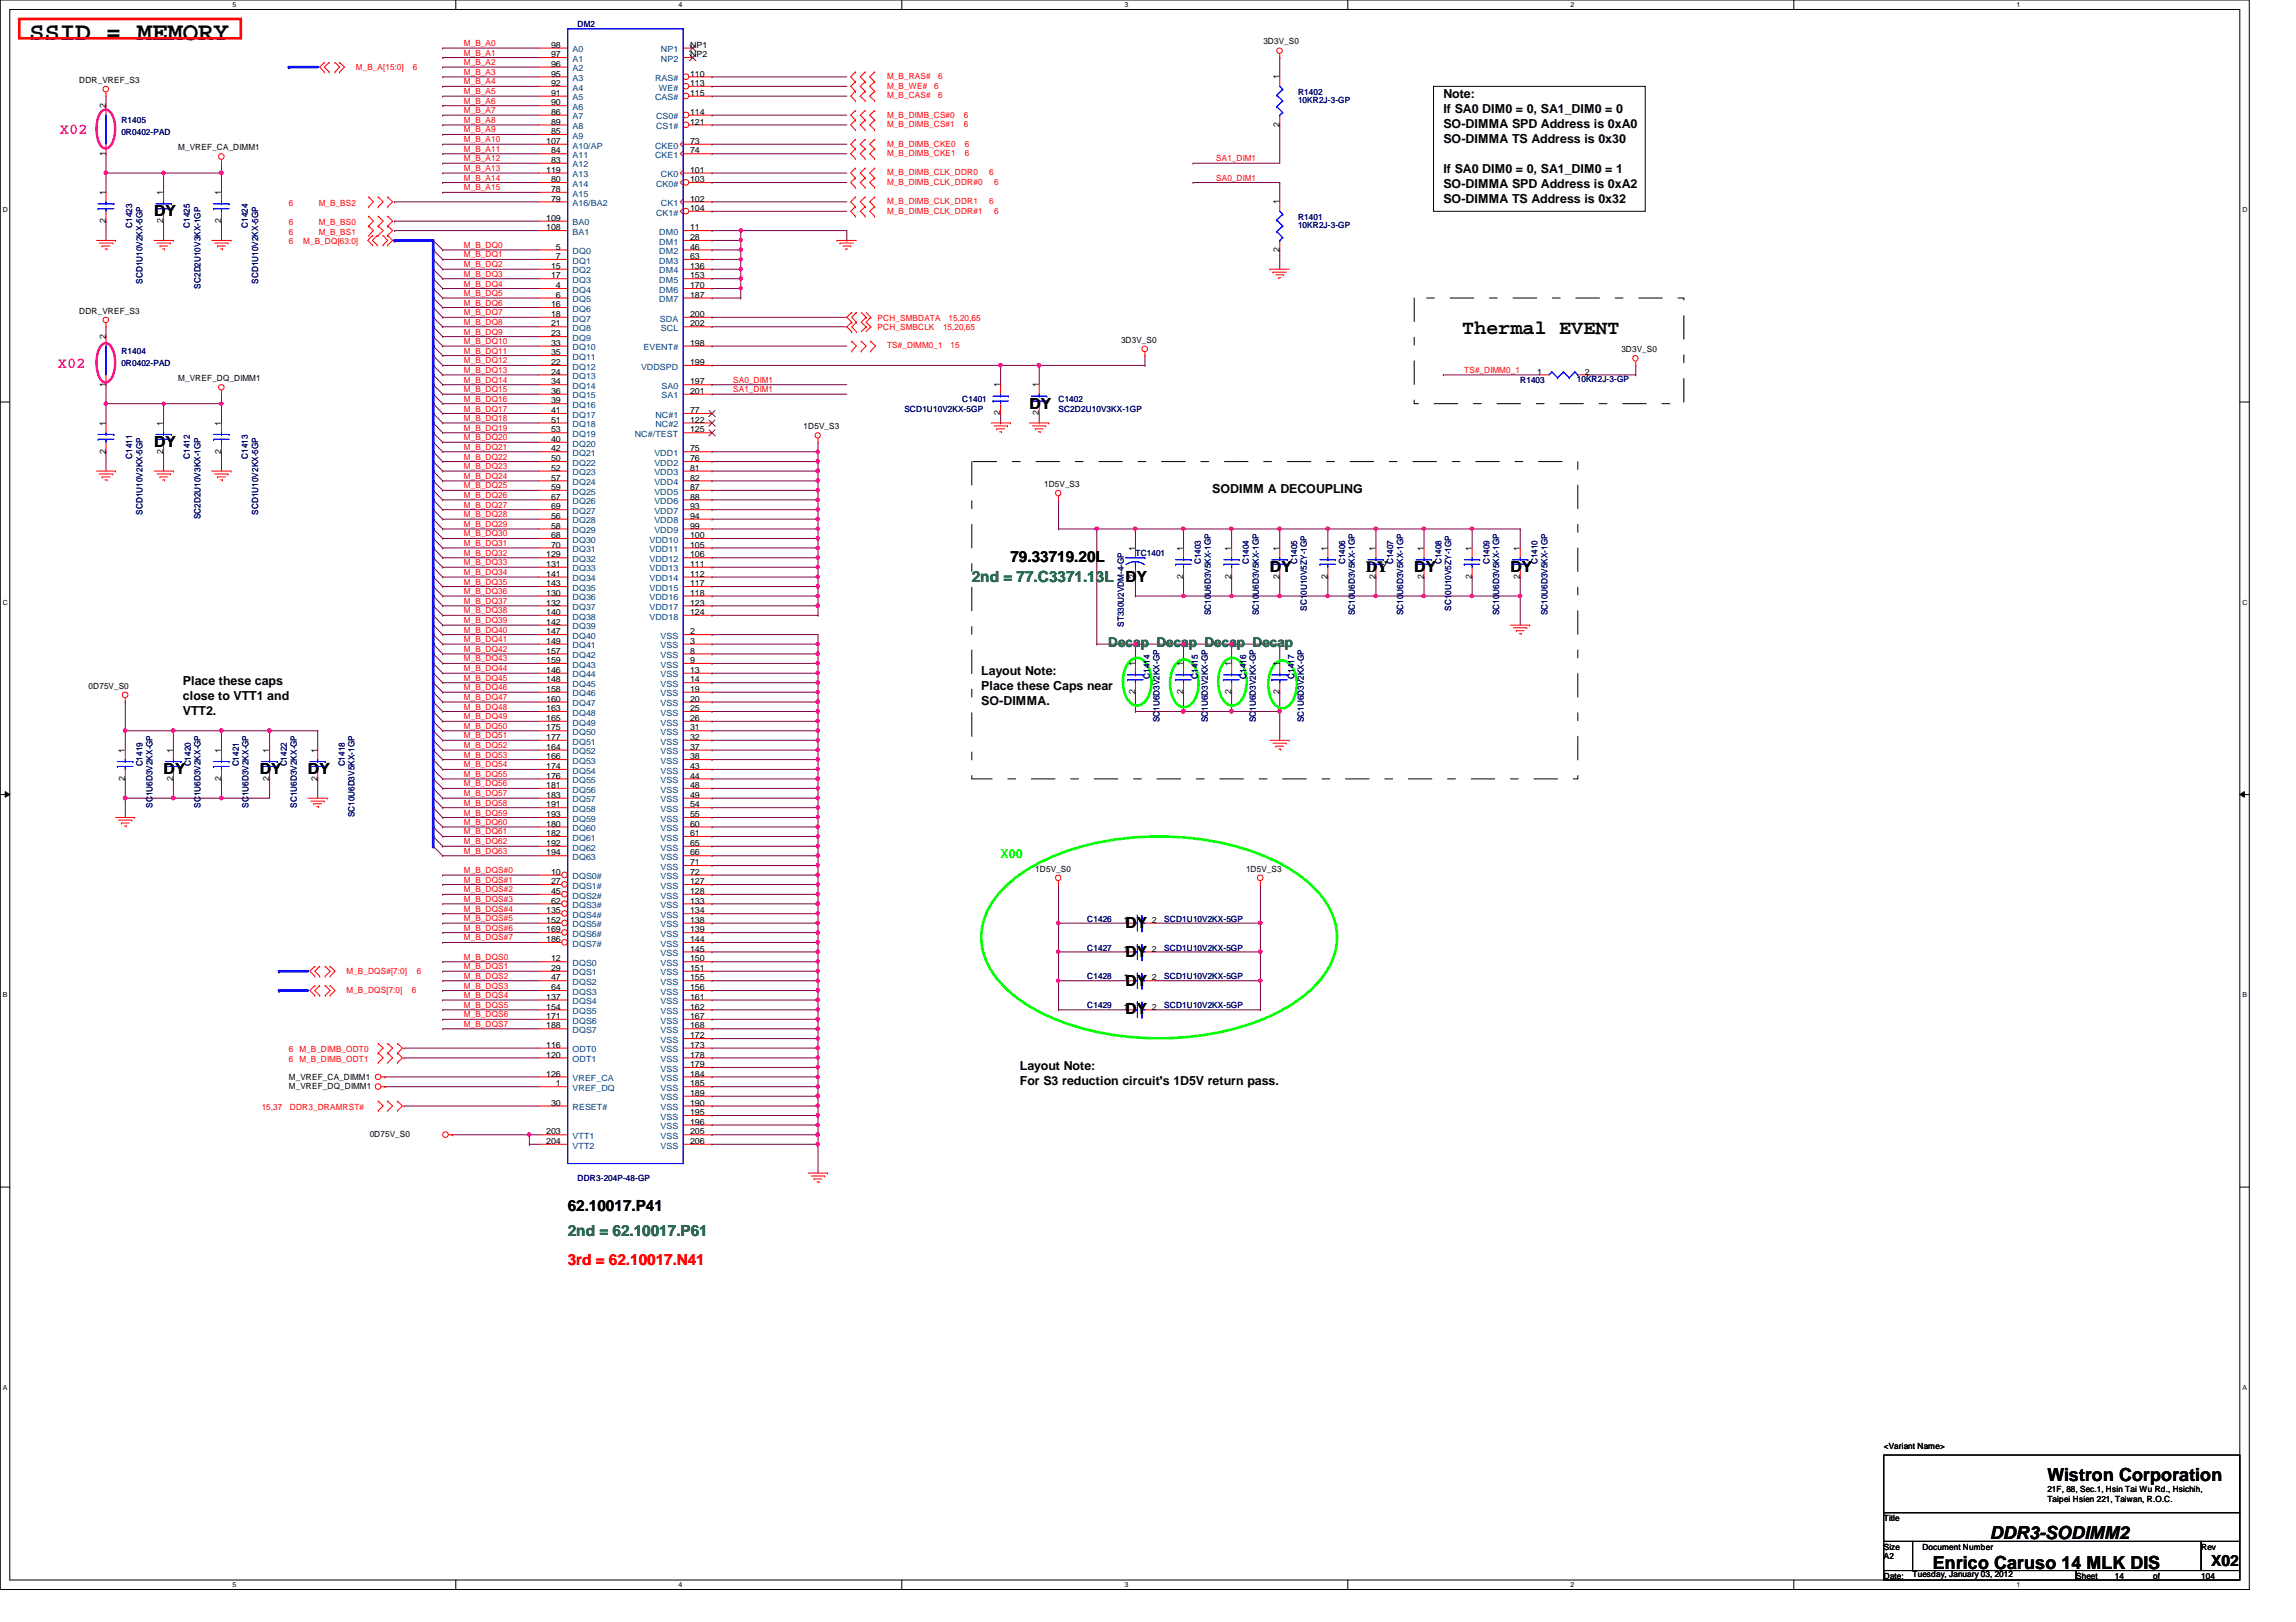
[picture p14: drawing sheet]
<svg xmlns="http://www.w3.org/2000/svg" width="297mm" height="210mm" viewBox="0 0 297 210" stroke-linecap="round" stroke-linejoin="round" font-family="sans-serif">
<defs><g id="words">
<text font-size="3.3" x="3.8" y="5.2">SSID = MEMORY</text>
<text font-size="2.6" x="189.2" y="43.2">Thermal EVENT</text>
<g font-size="2.3">
<text x="264.9" y="191.7">Wistron Corporation</text>
<text x="250.1" y="203">Enrico Caruso 14 MLK DIS</text>
<text x="257.4" y="199.2">DDR3-SODIMM2</text>
</g>
<g font-size="2" fill="#f0f">
<text x="7.7" y="17.3">X02</text>
<text x="7.5" y="47.7">X02</text>
</g>
<g font-size="2">
<text x="19.9" y="28">DY</text>
<text x="133.2" y="52.9">DY</text>
<text x="19.9" y="57.9">DY</text>
<text x="130.7" y="72.8">79.33719.20L</text>
<text x="145.6" y="75.3">DY</text>
<text x="164.3" y="74">DY</text>
<text x="176.7" y="74">DY</text>
<text x="183" y="74">DY</text>
<text x="195.4" y="74">DY</text>
<text x="21.2" y="100.2">DY</text>
<text x="33.6" y="100.2">DY</text>
<text x="39.8" y="100.2">DY</text>
<text x="145.6" y="120.1">DY</text>
<text x="145.6" y="123.8">DY</text>
<text x="145.6" y="127.6">DY</text>
<text x="145.6" y="131.3">DY</text>
<text x="73.4" y="156.7">62.10017.P41</text>
<text x="286" y="202.6">X02</text>
</g>
<g font-size="2" fill="#008000">
<text x="125.7" y="75.3">2nd = 77.C3371.13L</text>
<text x="73.4" y="159.9">2nd = 62.10017.P61</text>
</g>
<text font-size="2" fill="#f00" x="73.4" y="163.7">3rd = 62.10017.N41</text>
<text font-size="1.7" fill="#008000" x="143.4" y="83.7">Decap Decap Decap Decap</text>
<g font-size="1.6">
<text x="186.7" y="12.7">Note:</text>
<text x="186.7" y="14.6">If SA0 DIM0 = 0, SA1_DIM0 = 0</text>
<text x="186.7" y="16.6">SO-DIMMA SPD Address is 0xA0</text>
<text x="186.7" y="18.5">SO-DIMMA TS Address is 0x30</text>
<text x="186.7" y="22.4">If SA0 DIM0 = 0, SA1_DIM0 = 1</text>
<text x="186.7" y="24.4">SO-DIMMA SPD Address is 0xA2</text>
<text x="186.7" y="26.3">SO-DIMMA TS Address is 0x32</text>
<text x="156.8" y="63.8">SODIMM A DECOUPLING</text>
<text x="23.7" y="88.6">Place these caps</text>
<text x="127" y="87.4">Layout Note:</text>
<text x="127" y="89.3">Place these Caps near</text>
<text x="23.7" y="90.6">close to VTT1 and</text>
<text x="23.7" y="92.5">VTT2.</text>
<text x="127" y="91.3">SO-DIMMA.</text>
<text x="131.9" y="138.4">Layout Note:</text>
<text x="131.9" y="140.4">For S3 reduction circuit's 1D5V return pass.</text>
</g>
<text font-size="1.6" fill="#0f0" x="129.5" y="111">X00</text>
<g font-size="1.1" fill="#f00">
<text x="60" y="6">M_B_A0</text>
<text x="46.1" y="9">M_B_A[15:0]</text>
<text x="53.4" y="9">6</text>
<text x="60" y="7.2">M_B_A1</text>
<text x="60" y="8.4">M_B_A2</text>
<text x="60" y="9.7">M_B_A3</text>
<text x="60" y="10.9">M_B_A4</text>
<text x="114.8" y="11.5">M_B_WE#</text>
<text x="114.8" y="10.2">M_B_RAS#</text>
<text x="120.9" y="11.5">6</text>
<text x="121.4" y="10.2">6</text>
<text x="60" y="12.2">M_B_A5</text>
<text x="60" y="14.6">M_B_A7</text>
<text x="60" y="13.4">M_B_A6</text>
<text x="60" y="17.1">M_B_A9</text>
<text x="60" y="15.9">M_B_A8</text>
<text x="114.8" y="15.2">M_B_DIMB_CS#0</text>
<text x="114.8" y="12.7">M_B_CAS#</text>
<text x="114.8" y="16.5">M_B_DIMB_CS#1</text>
<text x="121.4" y="12.7">6</text>
<text x="124.7" y="15.2">6</text>
<text x="124.7" y="16.5">6</text>
<text x="60" y="19.6">M_B_A11</text>
<text x="60" y="18.4">M_B_A10</text>
<text x="60" y="20.9">M_B_A12</text>
<text x="60" y="23.4">M_B_A14</text>
<text x="60" y="22.1">M_B_A13</text>
<text x="114.8" y="19">M_B_DIMB_CKE0</text>
<text x="114.8" y="20.2">M_B_DIMB_CKE1</text>
<text x="114.8" y="22.7">M_B_DIMB_CLK_DDR0</text>
<text x="114.8" y="24">M_B_DIMB_CLK_DDR#0</text>
<text x="124.8" y="19">6</text>
<text x="124.8" y="20.2">6</text>
<text x="128" y="22.7">6</text>
<text x="128.6" y="24">6</text>
<text x="157.3" y="20.9">SA1_DIM1</text>
<text x="157.3" y="23.4">SA0_DIM1</text>
<text x="37.4" y="29.2">6</text>
<text x="37.4" y="26.7">6</text>
<text x="41.2" y="29.2">M_B_BS0</text>
<text x="41.2" y="26.7">M_B_BS2</text>
<text x="60" y="24.6">M_B_A15</text>
<text x="114.8" y="26.4">M_B_DIMB_CLK_DDR1</text>
<text x="114.8" y="27.7">M_B_DIMB_CLK_DDR#1</text>
<text x="128" y="26.4">6</text>
<text x="128.6" y="27.7">6</text>
<text x="37.4" y="30.4">6</text>
<text x="37.4" y="31.5">6</text>
<text x="39.2" y="31.5">M_B_DQ[63:0]</text>
<text x="41.2" y="30.4">M_B_BS1</text>
<text x="60" y="32.1">M_B_DQ0</text>
<text x="60" y="33.3">M_B_DQ1</text>
<text x="60" y="34.6">M_B_DQ2</text>
<text x="60" y="35.8">M_B_DQ3</text>
<text x="60" y="38.3">M_B_DQ5</text>
<text x="60" y="37.1">M_B_DQ4</text>
<text x="60" y="40.8">M_B_DQ7</text>
<text x="60" y="39.5">M_B_DQ6</text>
<text x="113.5" y="41.5">PCH_SMBDATA</text>
<text x="122.7" y="41.5">15,20,65</text>
<text x="60" y="47">M_B_DQ12</text>
<text x="60" y="42">M_B_DQ8</text>
<text x="60" y="45.8">M_B_DQ11</text>
<text x="60" y="44.5">M_B_DQ10</text>
<text x="60" y="43.3">M_B_DQ9</text>
<text x="113.5" y="42.8">PCH_SMBCLK</text>
<text x="114.8" y="45.1">TS#_DIMM0_1</text>
<text x="122" y="42.8">15,20,65</text>
<text x="123" y="45.1">15</text>
<text x="60" y="49.5">M_B_DQ14</text>
<text x="60" y="48.3">M_B_DQ13</text>
<text x="60" y="50.8">M_B_DQ15</text>
<text x="60" y="53.3">M_B_DQ17</text>
<text x="60" y="52">M_B_DQ16</text>
<text x="94.9" y="49.5">SA0_DIM1</text>
<text x="94.9" y="50.8">SA1_DIM1</text>
<text x="189.4" y="48.3">TS#_DIMM0_1</text>
<text x="60" y="55.8">M_B_DQ19</text>
<text x="60" y="54.5">M_B_DQ18</text>
<text x="60" y="59.5">M_B_DQ22</text>
<text x="60" y="58.2">M_B_DQ21</text>
<text x="60" y="57">M_B_DQ20</text>
<text x="60" y="60.7">M_B_DQ23</text>
<text x="60" y="62">M_B_DQ24</text>
<text x="60" y="65.7">M_B_DQ27</text>
<text x="60" y="64.4">M_B_DQ26</text>
<text x="60" y="63.2">M_B_DQ25</text>
<text x="60" y="70.7">M_B_DQ31</text>
<text x="60" y="69.4">M_B_DQ30</text>
<text x="60" y="68.2">M_B_DQ29</text>
<text x="60" y="66.9">M_B_DQ28</text>
<text x="60" y="71.9">M_B_DQ32</text>
<text x="60" y="73.2">M_B_DQ33</text>
<text x="60" y="75.6">M_B_DQ35</text>
<text x="60" y="74.4">M_B_DQ34</text>
<text x="60" y="76.9">M_B_DQ36</text>
<text x="60" y="83.1">M_B_DQ41</text>
<text x="60" y="81.9">M_B_DQ40</text>
<text x="60" y="80.6">M_B_DQ39</text>
<text x="60" y="79.4">M_B_DQ38</text>
<text x="60" y="78.1">M_B_DQ37</text>
<text x="60" y="84.4">M_B_DQ42</text>
<text x="60" y="85.6">M_B_DQ43</text>
<text x="60" y="89.3">M_B_DQ46</text>
<text x="60" y="88.1">M_B_DQ45</text>
<text x="60" y="86.9">M_B_DQ44</text>
<text x="60" y="90.6">M_B_DQ47</text>
<text x="60" y="95.5">M_B_DQ51</text>
<text x="60" y="94.3">M_B_DQ50</text>
<text x="60" y="93.1">M_B_DQ49</text>
<text x="60" y="91.8">M_B_DQ48</text>
<text x="60" y="98">M_B_DQ53</text>
<text x="60" y="96.8">M_B_DQ52</text>
<text x="60" y="100.5">M_B_DQ55</text>
<text x="60" y="99.3">M_B_DQ54</text>
<text x="60" y="101.8">M_B_DQ56</text>
<text x="60" y="103">M_B_DQ57</text>
<text x="60" y="105.5">M_B_DQ59</text>
<text x="60" y="104.3">M_B_DQ58</text>
<text x="60" y="108">M_B_DQ61</text>
<text x="60" y="106.8">M_B_DQ60</text>
<text x="60" y="110.5">M_B_DQ63</text>
<text x="60" y="109.3">M_B_DQ62</text>
<text x="60" y="113">M_B_DQS#0</text>
<text x="60" y="119.2">M_B_DQS#5</text>
<text x="60" y="114.2">M_B_DQS#1</text>
<text x="60" y="115.5">M_B_DQS#2</text>
<text x="60" y="116.7">M_B_DQS#3</text>
<text x="60" y="118">M_B_DQS#4</text>
<text x="44.8" y="126">M_B_DQS#[7:0]</text>
<text x="53.9" y="126">6</text>
<text x="60" y="120.4">M_B_DQS#6</text>
<text x="60" y="121.7">M_B_DQS#7</text>
<text x="60" y="124.2">M_B_DQS0</text>
<text x="60" y="125.4">M_B_DQS1</text>
<text x="44.8" y="128.5">M_B_DQS[7:0]</text>
<text x="53.3" y="128.5">6</text>
<text x="60" y="127.9">M_B_DQS3</text>
<text x="60" y="129.2">M_B_DQS4</text>
<text x="60" y="130.4">M_B_DQS5</text>
<text x="60" y="131.7">M_B_DQS6</text>
<text x="60" y="126.7">M_B_DQS2</text>
<text x="37.4" y="136.2">6 M_B_DIMB_ODT0</text>
<text x="37.4" y="137.5">6 M_B_DIMB_ODT1</text>
<text x="60" y="132.9">M_B_DQS7</text>
<text x="33.9" y="143.7">15,37</text>
<text x="37.5" y="143.7">DDR3_DRAMRST#</text>
</g>
<g font-size="1.1" fill="#000080">
<text x="74.7" y="3.5">DM2</text>
<text x="15.7" y="16">R1405</text>
<text x="15.7" y="17.5">0R0402-PAD</text>
<text x="167.9" y="12.2">R1402</text>
<text x="167.9" y="13.4">10KR2J-3-GP</text>
<text x="17.1" y="29.5" transform="rotate(-90 17.1 29.5)">C1423</text>
<text x="24.6" y="29.5" transform="rotate(-90 24.6 29.5)">C1425</text>
<text x="32" y="29.5" transform="rotate(-90 32 29.5)">C1424</text>
<text x="167.9" y="28.4">R1401</text>
<text x="167.9" y="29.5">10KR2J-3-GP</text>
<text x="18.5" y="36.7" transform="rotate(-90 18.5 36.7)">SCD1U10V2KX-5GP</text>
<text x="25.9" y="37.3" transform="rotate(-90 25.9 37.3)">SC2D2U10V3KX-1GP</text>
<text x="33.4" y="36.7" transform="rotate(-90 33.4 36.7)">SCD1U10V2KX-5GP</text>
<text x="15.7" y="45.8">R1404</text>
<text x="15.7" y="47.3">0R0402-PAD</text>
<text x="117" y="53.3">SCD1U10V2KX-5GP</text>
<text x="124.5" y="52.1">C1401</text>
<text x="136.9" y="52.1">C1402</text>
<text x="136.9" y="53.3">SC2D2U10V3KX-1GP</text>
<text x="196.7" y="49.6">R1403</text>
<text x="204" y="49.4">10KR2J-3-GP</text>
<text x="17.1" y="59.4" transform="rotate(-90 17.1 59.4)">C1411</text>
<text x="24.6" y="59.4" transform="rotate(-90 24.6 59.4)">C1412</text>
<text x="32" y="59.4" transform="rotate(-90 32 59.4)">C1413</text>
<text x="18.5" y="66.6" transform="rotate(-90 18.5 66.6)">SCD1U10V2KX-5GP</text>
<text x="25.9" y="67.2" transform="rotate(-90 25.9 67.2)">SC2D2U10V3KX-1GP</text>
<text x="33.4" y="66.6" transform="rotate(-90 33.4 66.6)">SCD1U10V2KX-5GP</text>
<text x="146.9" y="72">TC1401</text>
<text x="155.4" y="73" transform="rotate(-90 155.4 73)">C1403</text>
<text x="161.6" y="73" transform="rotate(-90 161.6 73)">C1404</text>
<text x="167.8" y="73" transform="rotate(-90 167.8 73)">C1405</text>
<text x="174" y="73" transform="rotate(-90 174 73)">C1406</text>
<text x="180.3" y="73" transform="rotate(-90 180.3 73)">C1407</text>
<text x="186.5" y="73" transform="rotate(-90 186.5 73)">C1408</text>
<text x="192.7" y="73" transform="rotate(-90 192.7 73)">C1409</text>
<text x="198.9" y="73" transform="rotate(-90 198.9 73)">C1410</text>
<text x="145.4" y="81.1" transform="rotate(-90 145.4 81.1)">ST330U2VDM-4-GP</text>
<text x="156.6" y="79.6" transform="rotate(-90 156.6 79.6)">SC10U6D3V5KX-1GP</text>
<text x="162.9" y="79.6" transform="rotate(-90 162.9 79.6)">SC10U6D3V5KX-1GP</text>
<text x="169.1" y="79" transform="rotate(-90 169.1 79)">SC10U10V5ZY-1GP</text>
<text x="175.3" y="79.6" transform="rotate(-90 175.3 79.6)">SC10U6D3V5KX-1GP</text>
<text x="181.5" y="79.6" transform="rotate(-90 181.5 79.6)">SC10U6D3V5KX-1GP</text>
<text x="187.7" y="79" transform="rotate(-90 187.7 79)">SC10U10V5ZY-1GP</text>
<text x="194" y="79.6" transform="rotate(-90 194 79.6)">SC10U6D3V5KX-1GP</text>
<text x="200.2" y="79.6" transform="rotate(-90 200.2 79.6)">SC10U6D3V5KX-1GP</text>
<text x="148.8" y="87.8" transform="rotate(-90 148.8 87.8)">C1414</text>
<text x="155" y="87.8" transform="rotate(-90 155 87.8)">C1415</text>
<text x="161.2" y="87.8" transform="rotate(-90 161.2 87.8)">C1416</text>
<text x="167.4" y="87.8" transform="rotate(-90 167.4 87.8)">C1417</text>
<text x="150" y="93.5" transform="rotate(-90 150 93.5)">SC1U6D3V2KX-GP</text>
<text x="156.2" y="93.5" transform="rotate(-90 156.2 93.5)">SC1U6D3V2KX-GP</text>
<text x="162.5" y="93.5" transform="rotate(-90 162.5 93.5)">SC1U6D3V2KX-GP</text>
<text x="168.7" y="93.5" transform="rotate(-90 168.7 93.5)">SC1U6D3V2KX-GP</text>
<text x="18.5" y="99.2" transform="rotate(-90 18.5 99.2)">C1419</text>
<text x="24.7" y="99.2" transform="rotate(-90 24.7 99.2)">C1420</text>
<text x="30.9" y="99.2" transform="rotate(-90 30.9 99.2)">C1421</text>
<text x="37.1" y="99.2" transform="rotate(-90 37.1 99.2)">C1422</text>
<text x="44.6" y="99.2" transform="rotate(-90 44.6 99.2)">C1418</text>
<text x="19.7" y="104.5" transform="rotate(-90 19.7 104.5)">SC1U6D3V2KX-GP</text>
<text x="25.9" y="104.5" transform="rotate(-90 25.9 104.5)">SC1U6D3V2KX-GP</text>
<text x="32.2" y="104.5" transform="rotate(-90 32.2 104.5)">SC1U6D3V2KX-GP</text>
<text x="38.4" y="104.5" transform="rotate(-90 38.4 104.5)">SC1U6D3V2KX-GP</text>
<text x="45.8" y="105.8" transform="rotate(-90 45.8 105.8)">SC10U6D3V5KX-1GP</text>
<text x="140.7" y="119.3">C1426</text>
<text x="150.6" y="119.3">SCD1U10V2KX-5GP</text>
<text x="140.7" y="123">C1427</text>
<text x="150.6" y="123">SCD1U10V2KX-5GP</text>
<text x="140.7" y="126.7">C1428</text>
<text x="140.7" y="130.5">C1429</text>
<text x="150.6" y="126.7">SCD1U10V2KX-5GP</text>
<text x="150.6" y="130.5">SCD1U10V2KX-5GP</text>
<text x="74.7" y="152.9">DDR3-204P-48-GP</text>
</g>
<g font-size="1.1">
<text x="163.4" y="5.8">3D3V_S0</text>
<text x="10.2" y="10.8">DDR_VREF_S3</text>
<text x="71.3" y="6.2">98</text>
<text x="71.3" y="7.4">97</text>
<text x="71.3" y="8.6">96</text>
<text x="71.3" y="9.9">95</text>
<text x="71.3" y="11.1">92</text>
<text x="89.3" y="6.2">NP1</text>
<text x="89.3" y="7.4">NP2</text>
<text x="89.3" y="9.9">110</text>
<text x="89.3" y="11.1">113</text>
<text x="165.5" y="10.3" transform="rotate(-90 165.5 10.3)">1</text>
<text x="13.7" y="14" transform="rotate(-90 13.7 14)">2</text>
<text x="71.3" y="12.4">91</text>
<text x="71.3" y="13.6">90</text>
<text x="71.3" y="14.9">86</text>
<text x="71.3" y="16.1">89</text>
<text x="71.3" y="17.4">85</text>
<text x="89.3" y="12.4">115</text>
<text x="89.3" y="14.9">114</text>
<text x="89.3" y="16.1">121</text>
<text x="165.5" y="16.4" transform="rotate(-90 165.5 16.4)">2</text>
<text x="13.7" y="20.2" transform="rotate(-90 13.7 20.2)">1</text>
<text x="23.1" y="19.5">M_VREF_CA_DIMM1</text>
<text x="70.7" y="18.6">107</text>
<text x="70.7" y="22.4">119</text>
<text x="71.3" y="19.9">84</text>
<text x="71.3" y="21.1">83</text>
<text x="71.3" y="23.6">80</text>
<text x="89.3" y="18.6">73</text>
<text x="89.3" y="19.9">74</text>
<text x="89.3" y="22.4">101</text>
<text x="89.3" y="23.6">103</text>
<text x="13.7" y="28.9" transform="rotate(-90 13.7 28.9)">2</text>
<text x="13.7" y="25.2" transform="rotate(-90 13.7 25.2)">1</text>
<text x="21.1" y="28.9" transform="rotate(-90 21.1 28.9)">2</text>
<text x="21.1" y="25.2" transform="rotate(-90 21.1 25.2)">1</text>
<text x="28.6" y="28.9" transform="rotate(-90 28.6 28.9)">2</text>
<text x="28.6" y="25.2" transform="rotate(-90 28.6 25.2)">1</text>
<text x="70.7" y="28.6">109</text>
<text x="70.7" y="29.8">108</text>
<text x="71.3" y="24.8">78</text>
<text x="71.3" y="26.1">79</text>
<text x="89.3" y="26.1">102</text>
<text x="89.3" y="27.3">104</text>
<text x="89.3" y="29.8">11</text>
<text x="165.5" y="26.5" transform="rotate(-90 165.5 26.5)">1</text>
<text x="71.3" y="34.8">15</text>
<text x="71.9" y="32.3">5</text>
<text x="71.9" y="33.5">7</text>
<text x="89.3" y="31.1">28</text>
<text x="89.3" y="32.3">46</text>
<text x="89.3" y="33.5">63</text>
<text x="89.3" y="34.8">136</text>
<text x="165.5" y="32.6" transform="rotate(-90 165.5 32.6)">2</text>
<text x="10.2" y="40.6">DDR_VREF_S3</text>
<text x="71.3" y="36">17</text>
<text x="71.3" y="39.8">16</text>
<text x="71.3" y="41">18</text>
<text x="71.9" y="37.3">4</text>
<text x="71.9" y="38.5">6</text>
<text x="89.3" y="36">153</text>
<text x="89.3" y="37.3">170</text>
<text x="89.3" y="38.5">187</text>
<text x="89.3" y="41">200</text>
<text x="13.7" y="43.9" transform="rotate(-90 13.7 43.9)">2</text>
<text x="71.3" y="42.2">21</text>
<text x="71.3" y="43.5">23</text>
<text x="71.3" y="44.7">33</text>
<text x="71.3" y="46">35</text>
<text x="71.3" y="47.2">22</text>
<text x="89.3" y="42.2">202</text>
<text x="89.3" y="47.2">199</text>
<text x="89.3" y="44.7">198</text>
<text x="145" y="44.4">3D3V_S0</text>
<text x="209.8" y="45.6">3D3V_S0</text>
<text x="13.7" y="50" transform="rotate(-90 13.7 50)">1</text>
<text x="23.1" y="49.3">M_VREF_DQ_DIMM1</text>
<text x="71.3" y="48.5">24</text>
<text x="71.3" y="49.7">34</text>
<text x="71.3" y="51">36</text>
<text x="71.3" y="52.2">39</text>
<text x="71.3" y="53.5">41</text>
<text x="89.3" y="49.7">197</text>
<text x="89.3" y="51">201</text>
<text x="89.3" y="53.5">77</text>
<text x="129.4" y="53.8" transform="rotate(-90 129.4 53.8)">2</text>
<text x="129.4" y="50.1" transform="rotate(-90 129.4 50.1)">1</text>
<text x="134.4" y="53.8" transform="rotate(-90 134.4 53.8)">2</text>
<text x="134.4" y="50.1" transform="rotate(-90 134.4 50.1)">1</text>
<text x="198.9" y="48.5">1</text>
<text x="205" y="48.5">2</text>
<text x="13.7" y="58.8" transform="rotate(-90 13.7 58.8)">2</text>
<text x="13.7" y="55.1" transform="rotate(-90 13.7 55.1)">1</text>
<text x="21.1" y="58.8" transform="rotate(-90 21.1 58.8)">2</text>
<text x="21.1" y="55.1" transform="rotate(-90 21.1 55.1)">1</text>
<text x="28.6" y="58.8" transform="rotate(-90 28.6 58.8)">2</text>
<text x="28.6" y="55.1" transform="rotate(-90 28.6 55.1)">1</text>
<text x="71.3" y="54.7">51</text>
<text x="71.3" y="56">53</text>
<text x="71.3" y="57.2">40</text>
<text x="71.3" y="58.4">42</text>
<text x="71.3" y="59.7">50</text>
<text x="89.3" y="54.7">122</text>
<text x="89.3" y="56">125</text>
<text x="89.3" y="58.4">75</text>
<text x="89.3" y="59.7">76</text>
<text x="104" y="55.5">1D5V_S3</text>
<text x="71.3" y="60.9">52</text>
<text x="71.3" y="62.2">57</text>
<text x="71.3" y="63.4">59</text>
<text x="71.3" y="64.6">67</text>
<text x="71.3" y="65.9">69</text>
<text x="89.3" y="60.9">81</text>
<text x="89.3" y="62.2">82</text>
<text x="89.3" y="63.4">87</text>
<text x="89.3" y="64.6">88</text>
<text x="89.3" y="65.9">93</text>
<text x="135.1" y="63">1D5V_S3</text>
<text x="71.3" y="67.1">56</text>
<text x="71.3" y="68.4">58</text>
<text x="71.3" y="69.6">68</text>
<text x="71.3" y="70.9">70</text>
<text x="89.3" y="67.1">94</text>
<text x="89.3" y="68.4">99</text>
<text x="89.3" y="69.6">100</text>
<text x="89.3" y="70.9">105</text>
<text x="146.9" y="71.3" transform="rotate(-90 146.9 71.3)">1</text>
<text x="153.1" y="71.3" transform="rotate(-90 153.1 71.3)">1</text>
<text x="159.3" y="71.3" transform="rotate(-90 159.3 71.3)">1</text>
<text x="165.5" y="71.3" transform="rotate(-90 165.5 71.3)">1</text>
<text x="171.7" y="71.3" transform="rotate(-90 171.7 71.3)">1</text>
<text x="178" y="71.3" transform="rotate(-90 178 71.3)">1</text>
<text x="184.2" y="71.3" transform="rotate(-90 184.2 71.3)">1</text>
<text x="190.4" y="71.3" transform="rotate(-90 190.4 71.3)">1</text>
<text x="196.6" y="71.3" transform="rotate(-90 196.6 71.3)">1</text>
<text x="70.7" y="72.1">129</text>
<text x="70.7" y="73.4">131</text>
<text x="70.7" y="74.6">141</text>
<text x="70.7" y="75.9">143</text>
<text x="70.7" y="77.1">130</text>
<text x="89.3" y="73.4">111</text>
<text x="89.3" y="74.6">112</text>
<text x="89.3" y="75.9">117</text>
<text x="89.3" y="77.1">118</text>
<text x="89.3" y="72.1">106</text>
<text x="146.9" y="74.9" transform="rotate(-90 146.9 74.9)">2</text>
<text x="153.1" y="74.9" transform="rotate(-90 153.1 74.9)">2</text>
<text x="159.3" y="74.9" transform="rotate(-90 159.3 74.9)">2</text>
<text x="165.5" y="74.9" transform="rotate(-90 165.5 74.9)">2</text>
<text x="171.7" y="74.9" transform="rotate(-90 171.7 74.9)">2</text>
<text x="178" y="74.9" transform="rotate(-90 178 74.9)">2</text>
<text x="184.2" y="74.9" transform="rotate(-90 184.2 74.9)">2</text>
<text x="190.4" y="74.9" transform="rotate(-90 190.4 74.9)">2</text>
<text x="196.6" y="74.9" transform="rotate(-90 196.6 74.9)">2</text>
<text x="70.7" y="78.4">132</text>
<text x="70.7" y="79.6">140</text>
<text x="70.7" y="80.9">142</text>
<text x="70.7" y="82.1">147</text>
<text x="70.7" y="83.3">149</text>
<text x="89.3" y="82.1">2</text>
<text x="89.3" y="79.6">124</text>
<text x="89.3" y="83.3">3</text>
<text x="89.3" y="78.4">123</text>
<text x="11.5" y="89.2">0D75V_S0</text>
<text x="70.7" y="84.6">157</text>
<text x="70.7" y="85.8">159</text>
<text x="70.7" y="87.1">146</text>
<text x="70.7" y="88.3">148</text>
<text x="70.7" y="89.5">158</text>
<text x="89.3" y="84.6">8</text>
<text x="89.3" y="85.8">9</text>
<text x="89.3" y="87.1">13</text>
<text x="89.3" y="88.3">14</text>
<text x="89.3" y="89.5">19</text>
<text x="146.9" y="89.9" transform="rotate(-90 146.9 89.9)">2</text>
<text x="146.9" y="86.2" transform="rotate(-90 146.9 86.2)">1</text>
<text x="153.1" y="89.9" transform="rotate(-90 153.1 89.9)">2</text>
<text x="153.1" y="86.2" transform="rotate(-90 153.1 86.2)">1</text>
<text x="159.3" y="89.9" transform="rotate(-90 159.3 89.9)">2</text>
<text x="159.3" y="86.2" transform="rotate(-90 159.3 86.2)">1</text>
<text x="165.5" y="89.9" transform="rotate(-90 165.5 89.9)">2</text>
<text x="165.5" y="86.2" transform="rotate(-90 165.5 86.2)">1</text>
<text x="70.7" y="90.8">160</text>
<text x="70.7" y="92">163</text>
<text x="70.7" y="93.3">165</text>
<text x="70.7" y="94.5">175</text>
<text x="70.7" y="95.8">177</text>
<text x="89.3" y="90.8">20</text>
<text x="89.3" y="92">25</text>
<text x="89.3" y="93.3">26</text>
<text x="89.3" y="94.5">31</text>
<text x="89.3" y="95.8">32</text>
<text x="16.2" y="101.1" transform="rotate(-90 16.2 101.1)">2</text>
<text x="16.2" y="97.4" transform="rotate(-90 16.2 97.4)">1</text>
<text x="22.4" y="101.1" transform="rotate(-90 22.4 101.1)">2</text>
<text x="22.4" y="97.4" transform="rotate(-90 22.4 97.4)">1</text>
<text x="28.6" y="101.1" transform="rotate(-90 28.6 101.1)">2</text>
<text x="28.6" y="97.4" transform="rotate(-90 28.6 97.4)">1</text>
<text x="34.8" y="101.1" transform="rotate(-90 34.8 101.1)">2</text>
<text x="34.8" y="97.4" transform="rotate(-90 34.8 97.4)">1</text>
<text x="41.1" y="101.1" transform="rotate(-90 41.1 101.1)">2</text>
<text x="41.1" y="97.4" transform="rotate(-90 41.1 97.4)">1</text>
<text x="70.7" y="97">164</text>
<text x="70.7" y="98.3">166</text>
<text x="70.7" y="99.5">174</text>
<text x="70.7" y="100.8">176</text>
<text x="70.7" y="102">181</text>
<text x="89.3" y="97">37</text>
<text x="89.3" y="98.3">38</text>
<text x="89.3" y="99.5">43</text>
<text x="89.3" y="100.8">44</text>
<text x="89.3" y="102">48</text>
<text x="70.7" y="103.3">183</text>
<text x="70.7" y="104.5">191</text>
<text x="70.7" y="105.7">193</text>
<text x="70.7" y="107">180</text>
<text x="89.3" y="103.3">49</text>
<text x="89.3" y="104.5">54</text>
<text x="89.3" y="105.7">55</text>
<text x="89.3" y="107">60</text>
<text x="70.7" y="108.2">182</text>
<text x="70.7" y="109.5">192</text>
<text x="70.7" y="110.7">194</text>
<text x="71.3" y="113.2">10</text>
<text x="89.3" y="108.2">61</text>
<text x="89.3" y="109.5">65</text>
<text x="89.3" y="110.7">66</text>
<text x="89.3" y="112">71</text>
<text x="89.3" y="113.2">72</text>
<text x="133.9" y="112.8">1D5V_S0</text>
<text x="161.2" y="112.8">1D5V_S3</text>
<text x="70.7" y="118.2">135</text>
<text x="70.7" y="119.4">152</text>
<text x="71.3" y="114.4">27</text>
<text x="71.3" y="115.7">45</text>
<text x="71.3" y="116.9">62</text>
<text x="89.3" y="114.4">127</text>
<text x="89.3" y="115.7">128</text>
<text x="89.3" y="118.2">134</text>
<text x="89.3" y="116.9">133</text>
<text x="89.3" y="119.4">138</text>
<text x="145.4" y="119.4">1</text>
<text x="149" y="119.4">2</text>
<text x="70.7" y="120.6">169</text>
<text x="70.7" y="121.9">186</text>
<text x="71.3" y="124.4">12</text>
<text x="71.3" y="125.6">29</text>
<text x="89.3" y="120.6">139</text>
<text x="89.3" y="121.9">144</text>
<text x="89.3" y="123.1">145</text>
<text x="89.3" y="125.6">151</text>
<text x="89.3" y="124.4">150</text>
<text x="145.4" y="123.1">1</text>
<text x="149" y="123.1">2</text>
<text x="70.7" y="129.4">137</text>
<text x="70.7" y="130.6">154</text>
<text x="70.7" y="131.9">171</text>
<text x="71.3" y="126.9">47</text>
<text x="71.3" y="128.1">64</text>
<text x="89.3" y="126.9">155</text>
<text x="89.3" y="128.1">156</text>
<text x="89.3" y="129.4">161</text>
<text x="89.3" y="130.6">162</text>
<text x="89.3" y="131.9">167</text>
<text x="145.4" y="126.9">1</text>
<text x="145.4" y="130.6">1</text>
<text x="149" y="126.9">2</text>
<text x="149" y="130.6">2</text>
<text x="70.7" y="133.1">188</text>
<text x="70.7" y="135.6">116</text>
<text x="70.7" y="136.9">120</text>
<text x="89.3" y="133.1">168</text>
<text x="89.3" y="135.6">173</text>
<text x="89.3" y="134.4">172</text>
<text x="89.3" y="136.9">178</text>
<text x="37.4" y="139.7">M_VREF_CA_DIMM1</text>
<text x="37.4" y="140.9">M_VREF_DQ_DIMM1</text>
<text x="70.7" y="139.3">126</text>
<text x="71.3" y="143.1">30</text>
<text x="71.9" y="140.6">1</text>
<text x="89.3" y="138.1">179</text>
<text x="89.3" y="140.6">185</text>
<text x="89.3" y="139.3">184</text>
<text x="89.3" y="141.8">189</text>
<text x="89.3" y="143.1">190</text>
<text x="47.8" y="147.2">0D75V_S0</text>
<text x="70.7" y="146.8">203</text>
<text x="70.7" y="148">204</text>
<text x="89.3" y="144.3">195</text>
<text x="89.3" y="145.5">196</text>
<text x="89.3" y="146.8">205</text>
<text x="89.3" y="148">206</text>
<text x="243.7" y="187.5">&lt;Variant Name&gt;</text>
<text x="243.7" y="196.8">Title</text>
<text x="264.9" y="193.1">21F, 88, Sec.1, Hsin Tai Wu Rd., Hsichih,</text>
<text x="264.9" y="194.4">Taipei Hsien 221, Taiwan, R.O.C.</text>
<text x="243.7" y="200.5">Size</text>
<text x="243.7" y="201.8">A2</text>
<text x="248.7" y="200.5">Document Number</text>
<text x="284.8" y="200.5">Rev</text>
<text x="243.7" y="204.3">Date:</text>
<text x="247.4" y="204">Tuesday, January 03, 2012</text>
<text x="268.6" y="204.3">Sheet</text>
<text x="273.6" y="204.3">14</text>
<text x="278.6" y="204.3">of</text>
<text x="284.8" y="204.3">104</text>
</g>
<g font-size="1.1" fill="#004080">
<text x="74.1" y="6.8">A0</text>
<text x="74.1" y="8">A1</text>
<text x="74.1" y="9.2">A2</text>
<text x="74.1" y="10.5">A3</text>
<text x="74.1" y="11.7">A4</text>
<text x="84.7" y="10.5">RAS#</text>
<text x="85.3" y="11.7">WE#</text>
<text x="85.5" y="6.8">NP1</text>
<text x="85.5" y="8">NP2</text>
<text x="74.1" y="13">A5</text>
<text x="74.1" y="14.2">A6</text>
<text x="74.1" y="15.5">A7</text>
<text x="74.1" y="16.7">A8</text>
<text x="74.1" y="17.9">A9</text>
<text x="84.7" y="13">CAS#</text>
<text x="84.9" y="15.5">CS0#</text>
<text x="84.9" y="16.7">CS1#</text>
<text x="74.1" y="19.2">A10/AP</text>
<text x="74.1" y="20.4">A11</text>
<text x="74.1" y="21.7">A12</text>
<text x="74.1" y="22.9">A13</text>
<text x="84.7" y="19.2">CKE0</text>
<text x="84.7" y="20.4">CKE1</text>
<text x="85.5" y="22.9">CK0</text>
<text x="74.1" y="24.2">A14</text>
<text x="74.1" y="25.4">A15</text>
<text x="74.1" y="26.7">A16/BA2</text>
<text x="74.1" y="29.2">BA0</text>
<text x="84.9" y="24.2">CK0#</text>
<text x="84.9" y="27.9">CK1#</text>
<text x="85.5" y="26.7">CK1</text>
<text x="74.1" y="30.4">BA1</text>
<text x="74.1" y="32.9">DQ0</text>
<text x="74.1" y="34.1">DQ1</text>
<text x="74.1" y="35.4">DQ2</text>
<text x="85.3" y="30.4">DM0</text>
<text x="85.3" y="31.7">DM1</text>
<text x="85.3" y="32.9">DM2</text>
<text x="85.3" y="34.1">DM3</text>
<text x="85.3" y="35.4">DM4</text>
<text x="74.1" y="36.6">DQ3</text>
<text x="74.1" y="37.9">DQ4</text>
<text x="74.1" y="39.1">DQ5</text>
<text x="74.1" y="40.3">DQ6</text>
<text x="74.1" y="41.6">DQ7</text>
<text x="85.3" y="36.6">DM5</text>
<text x="85.3" y="37.9">DM6</text>
<text x="85.3" y="39.1">DM7</text>
<text x="85.4" y="41.6">SDA</text>
<text x="74.1" y="42.8">DQ8</text>
<text x="74.1" y="44.1">DQ9</text>
<text x="74.1" y="45.3">DQ10</text>
<text x="74.1" y="46.6">DQ11</text>
<text x="74.1" y="47.8">DQ12</text>
<text x="82.9" y="47.8">VDDSPD</text>
<text x="83.3" y="45.3">EVENT#</text>
<text x="85.5" y="42.8">SCL</text>
<text x="74.1" y="49.1">DQ13</text>
<text x="74.1" y="50.3">DQ14</text>
<text x="74.1" y="51.6">DQ15</text>
<text x="74.1" y="52.8">DQ16</text>
<text x="85.6" y="50.3">SA0</text>
<text x="85.6" y="51.6">SA1</text>
<text x="74.1" y="54.1">DQ17</text>
<text x="74.1" y="55.3">DQ18</text>
<text x="74.1" y="56.6">DQ19</text>
<text x="74.1" y="57.8">DQ20</text>
<text x="74.1" y="59">DQ21</text>
<text x="82.1" y="56.6">NC#/TEST</text>
<text x="84.7" y="59">VDD1</text>
<text x="84.8" y="54.1">NC#1</text>
<text x="84.8" y="55.3">NC#2</text>
<text x="74.1" y="60.3">DQ22</text>
<text x="74.1" y="61.5">DQ23</text>
<text x="74.1" y="62.8">DQ24</text>
<text x="74.1" y="64">DQ25</text>
<text x="74.1" y="65.2">DQ26</text>
<text x="84.7" y="61.5">VDD3</text>
<text x="84.7" y="62.8">VDD4</text>
<text x="84.7" y="64">VDD5</text>
<text x="84.7" y="65.2">VDD6</text>
<text x="84.7" y="60.3">VDD2</text>
<text x="74.1" y="66.5">DQ27</text>
<text x="74.1" y="67.7">DQ28</text>
<text x="74.1" y="69">DQ29</text>
<text x="74.1" y="70.2">DQ30</text>
<text x="74.1" y="71.5">DQ31</text>
<text x="84" y="70.2">VDD10</text>
<text x="84" y="71.5">VDD11</text>
<text x="84.7" y="66.5">VDD7</text>
<text x="84.7" y="67.7">VDD8</text>
<text x="84.7" y="69">VDD9</text>
<text x="74.1" y="72.7">DQ32</text>
<text x="74.1" y="74">DQ33</text>
<text x="74.1" y="75.2">DQ34</text>
<text x="74.1" y="76.5">DQ35</text>
<text x="74.1" y="77.7">DQ36</text>
<text x="84" y="74">VDD13</text>
<text x="84" y="75.2">VDD14</text>
<text x="84" y="76.5">VDD15</text>
<text x="84" y="77.7">VDD16</text>
<text x="84" y="72.7">VDD12</text>
<text x="74.1" y="79">DQ37</text>
<text x="74.1" y="80.2">DQ38</text>
<text x="74.1" y="81.4">DQ39</text>
<text x="74.1" y="82.7">DQ40</text>
<text x="74.1" y="83.9">DQ41</text>
<text x="84" y="80.2">VDD18</text>
<text x="84" y="79">VDD17</text>
<text x="85.5" y="82.7">VSS</text>
<text x="85.5" y="83.9">VSS</text>
<text x="74.1" y="85.2">DQ42</text>
<text x="74.1" y="86.4">DQ43</text>
<text x="74.1" y="87.7">DQ44</text>
<text x="74.1" y="88.9">DQ45</text>
<text x="85.5" y="85.2">VSS</text>
<text x="85.5" y="86.4">VSS</text>
<text x="85.5" y="87.7">VSS</text>
<text x="85.5" y="88.9">VSS</text>
<text x="74.1" y="90.1">DQ46</text>
<text x="74.1" y="91.4">DQ47</text>
<text x="74.1" y="92.6">DQ48</text>
<text x="74.1" y="93.9">DQ49</text>
<text x="74.1" y="95.1">DQ50</text>
<text x="85.5" y="90.1">VSS</text>
<text x="85.5" y="91.4">VSS</text>
<text x="85.5" y="92.6">VSS</text>
<text x="85.5" y="93.9">VSS</text>
<text x="85.5" y="95.1">VSS</text>
<text x="74.1" y="96.4">DQ51</text>
<text x="74.1" y="97.6">DQ52</text>
<text x="74.1" y="98.8">DQ53</text>
<text x="74.1" y="100.1">DQ54</text>
<text x="74.1" y="101.3">DQ55</text>
<text x="85.5" y="96.4">VSS</text>
<text x="85.5" y="97.6">VSS</text>
<text x="85.5" y="98.8">VSS</text>
<text x="85.5" y="100.1">VSS</text>
<text x="85.5" y="101.3">VSS</text>
<text x="74.1" y="102.6">DQ56</text>
<text x="74.1" y="103.8">DQ57</text>
<text x="74.1" y="105.1">DQ58</text>
<text x="74.1" y="106.3">DQ59</text>
<text x="74.1" y="107.6">DQ60</text>
<text x="85.5" y="102.6">VSS</text>
<text x="85.5" y="103.8">VSS</text>
<text x="85.5" y="105.1">VSS</text>
<text x="85.5" y="106.3">VSS</text>
<text x="85.5" y="107.6">VSS</text>
<text x="74.1" y="108.8">DQ61</text>
<text x="74.1" y="110.1">DQ62</text>
<text x="74.1" y="111.3">DQ63</text>
<text x="74.1" y="113.8">DQS0#</text>
<text x="85.5" y="108.8">VSS</text>
<text x="85.5" y="110.1">VSS</text>
<text x="85.5" y="111.3">VSS</text>
<text x="85.5" y="112.6">VSS</text>
<text x="85.5" y="113.8">VSS</text>
<text x="74.1" y="115">DQS1#</text>
<text x="74.1" y="116.3">DQS2#</text>
<text x="74.1" y="117.5">DQS3#</text>
<text x="74.1" y="118.8">DQS4#</text>
<text x="85.5" y="115">VSS</text>
<text x="85.5" y="116.3">VSS</text>
<text x="85.5" y="118.8">VSS</text>
<text x="85.5" y="117.5">VSS</text>
<text x="74.1" y="120">DQS5#</text>
<text x="74.1" y="121.2">DQS6#</text>
<text x="74.1" y="122.5">DQS7#</text>
<text x="74.1" y="125">DQS0</text>
<text x="85.5" y="120">VSS</text>
<text x="85.5" y="121.2">VSS</text>
<text x="85.5" y="122.5">VSS</text>
<text x="85.5" y="123.7">VSS</text>
<text x="85.5" y="125">VSS</text>
<text x="74.1" y="126.2">DQS1</text>
<text x="74.1" y="127.5">DQS2</text>
<text x="74.1" y="128.7">DQS3</text>
<text x="74.1" y="130">DQS4</text>
<text x="74.1" y="131.2">DQS5</text>
<text x="85.5" y="126.2">VSS</text>
<text x="85.5" y="127.5">VSS</text>
<text x="85.5" y="128.7">VSS</text>
<text x="85.5" y="130">VSS</text>
<text x="85.5" y="131.2">VSS</text>
<text x="74.1" y="132.5">DQS6</text>
<text x="74.1" y="133.7">DQS7</text>
<text x="74.1" y="136.2">ODT0</text>
<text x="74.1" y="137.5">ODT1</text>
<text x="85.5" y="132.5">VSS</text>
<text x="85.5" y="133.7">VSS</text>
<text x="85.5" y="136.2">VSS</text>
<text x="85.5" y="135">VSS</text>
<text x="85.5" y="137.5">VSS</text>
<text x="74.1" y="141.2">VREF_DQ</text>
<text x="74.1" y="139.9">VREF_CA</text>
<text x="74.1" y="143.7">RESET#</text>
<text x="85.5" y="138.7">VSS</text>
<text x="85.5" y="141.2">VSS</text>
<text x="85.5" y="139.9">VSS</text>
<text x="85.5" y="142.4">VSS</text>
<text x="85.5" y="143.7">VSS</text>
<text x="74.1" y="147.4">VTT1</text>
<text x="74.1" y="148.6">VTT2</text>
<text x="85.5" y="144.9">VSS</text>
<text x="85.5" y="146.1">VSS</text>
<text x="85.5" y="147.4">VSS</text>
<text x="85.5" y="148.6">VSS</text>
</g>
<g font-size=".9">
<text x="30.1" y=".9">5</text>
<text x="87.8" y=".9">4</text>
<text x="145.5" y=".9">3</text>
<text x="203.2" y=".9">2</text>
<text x="260.9" y=".9">1</text>
<text x=".4" y="27.4">D</text>
<text x="290.1" y="27.4">D</text>
<text x=".4" y="78.2">C</text>
<text x="290.1" y="78.2">C</text>
<text x=".4" y="129">B</text>
<text x="290.1" y="129">B</text>
<text x=".4" y="179.8">A</text>
<text x="290.1" y="179.8">A</text>
<text x="30.1" y="205.4">5</text>
<text x="87.8" y="205.4">4</text>
<text x="145.5" y="205.4">3</text>
<text x="203.2" y="205.4">2</text>
<text x="260.9" y="205.4">1</text>
</g>
</g></defs>
<path d="M0 0h291v205.7h-291zM1.3 1.2h288.5v203.3h-288.5z" fill="none" stroke="#000" stroke-width=".13"/>
<g fill="#fff">
<path d="M30.1 .1h.5v1h-.5z"/>
<path d="M30.1 204.6h.5v1h-.5z"/>
</g>
<path d="M59 0v1.2M59 204.5v1.2" fill="none" stroke="#000" stroke-width=".13"/>
<g fill="#fff">
<path d="M87.8 .1h.5v1h-.5z"/>
<path d="M87.8 204.6h.5v1h-.5z"/>
</g>
<path d="M116.7 0v1.2M116.7 204.5v1.2" fill="none" stroke="#000" stroke-width=".13"/>
<g fill="#fff">
<path d="M145.5 .1h.5v1h-.5z"/>
<path d="M145.5 204.6h.5v1h-.5z"/>
</g>
<path d="M174.4 0v1.2M174.4 204.5v1.2" fill="none" stroke="#000" stroke-width=".13"/>
<g fill="#fff">
<path d="M203.2 .1h.5v1h-.5z"/>
<path d="M203.2 204.6h.5v1h-.5z"/>
</g>
<path d="M232.1 0v1.2M232.1 204.5v1.2" fill="none" stroke="#000" stroke-width=".13"/>
<g fill="#fff">
<path d="M260.9 .1h.5v1h-.5z"/>
<path d="M260.9 204.6h.5v1h-.5z"/>
<path d="M.4 26.6h.6v1h-.6z"/>
<path d="M290.1 26.6h.6v1h-.6z"/>
<path d="M.4 77.4h.6v1h-.6z"/>
<path d="M290.1 77.4h.6v1h-.6z"/>
</g>
<path d="M0 52h1.3M289.8 52h1.2" fill="none" stroke="#000" stroke-width=".13"/>
<g fill="#fff">
<path d="M.4 128.2h.6v1h-.6z"/>
<path d="M290.1 128.2h.6v1h-.6z"/>
</g>
<path d="M0 102.8h1.3M.7 102.4l.6 .4-.6 .4zM289.8 102.8l.6-.4v.8zM289.8 102.8h1.2" fill="none" stroke="#000" stroke-width=".13"/>
<path d="M.7 102.4l.6 .4-.6 .4zM289.8 102.8l.6-.4v.8z" fill="#000"/>
<g fill="#fff">
<path d="M.4 179h.5v1h-.5z"/>
<path d="M290.1 179h.6v1h-.6z"/>
</g>
<path d="M0 153.6h1.3M289.8 153.6h1.2" fill="none" stroke="#000" stroke-width=".13"/>
<g fill="none" stroke="#800040" stroke-width=".13">
<path d="M92.1 9.9h.1M92.1 18.7h.1M92.1 11.2h.1M92.1 19.9h.1M92.1 12.4h.1M92.1 14.9h.1M92.1 16.2h.1M92.1 9.9h17.5M92.1 18.7h17.5M92.1 11.2h17.5M92.1 19.9h17.5M92.1 12.4h17.5"/>
<path d="M92.1 14.9h17.5M92.1 16.2h17.5M92.1 22.4h.1M92.1 27.3h.1M92.1 26.1h.1M92.1 23.6h.1M92.1 22.4h17.5M92.1 27.3h17.5M92.1 26.1h17.5M92.1 23.6h17.5M13.7 43.6h.1M13.7 49.8h.1"/>
<path d="M13.7 42.3v1.3M13.7 49.8v2.4M57.3 49.8h.1M57.3 48.5h.1M57.3 47.3h.1M57.3 51h.1M57.3 49.8h12.4M57.3 48.5h12.4M57.3 47.3h12.4M57.3 51h12.4M57.3 84.6h.1M57.3 83.4h.1"/>
<path d="M57.3 82.1h.1M57.3 85.9h.1M57.3 84.6h12.4M57.3 83.4h12.4M57.3 82.1h12.4M57.3 85.9h12.4M22.4 103.3h.1M28.7 103.3h.1M34.9 100.8h.1M34.9 100.8v2.5h-12.5"/>
</g>
<path d="M51.1 31.1h4.9" fill="none" stroke="#00f" stroke-width=".34"/>
<circle cx="51.1" cy="31.1" r=".17" fill="#00f"/>
<g fill="none" stroke="#800040" stroke-width=".13">
<path d="M51.1 26.1h.1M51.1 28.6h.1M51.1 29.8h.1M51.1 26.1h18.6M51.1 28.6h18.6M51.1 29.8h18.6M57.3 32.3h.1M57.3 33.6h.1M57.3 34.8h.1M57.3 36.1h.1M57.3 38.6h.1M57.3 37.3h.1"/>
<path d="M57.3 39.8h.1M57.3 32.3h12.4M57.3 33.6h12.4M57.3 34.8h12.4M57.3 36.1h12.4M57.3 38.6h12.4M57.3 37.3h12.4M57.3 39.8h12.4M57.3 56h.1M57.3 54.7h.1M57.3 53.5h.1M57.3 52.2h.1"/>
<path d="M57.3 59.7h.1M57.3 58.5h.1M57.3 57.2h.1M57.3 41.1h.1M57.3 42.3h.1M57.3 46h.1M57.3 44.8h.1M57.3 43.6h.1M57.3 56h12.4M57.3 54.7h12.4M57.3 53.5h12.4M57.3 52.2h12.4"/>
<path d="M57.3 59.7h12.4M57.3 58.5h12.4M57.3 57.2h12.4M57.3 41.1h12.4M57.3 42.3h12.4M57.3 46h12.4M57.3 44.8h12.4M57.3 43.6h12.4M57.3 61h.1M57.3 62.2h.1M57.3 66h.1M57.3 64.7h.1"/>
<path d="M57.3 63.5h.1M57.3 70.9h.1M57.3 69.7h.1M57.3 68.5h.1M57.3 67.2h.1M57.3 73.4h.1M57.3 72.2h.1M57.3 75.9h.1M57.3 74.7h.1M57.3 79.6h.1M57.3 78.4h.1M57.3 77.1h.1"/>
<path d="M57.3 61h12.4M57.3 62.2h12.4M57.3 66h12.4M57.3 64.7h12.4M57.3 63.5h12.4M57.3 70.9h12.4M57.3 69.7h12.4M57.3 68.5h12.4M57.3 67.2h12.4M57.3 73.4h12.4M57.3 72.2h12.4M57.3 75.9h12.4"/>
<path d="M57.3 74.7h12.4M57.3 79.6h12.4M57.3 78.4h12.4M57.3 77.1h12.4M171.8 77.1h.1M178 74.7h.1M178 74.7v2.4h-6.2M57.3 89.6h.1M57.3 88.3h.1M57.3 87.1h.1M57.3 90.8h.1M57.3 95.8h.1"/>
<path d="M57.3 94.6h.1M57.3 93.3h.1M57.3 92.1h.1M57.3 98.3h.1M57.3 97.1h.1M57.3 99.6h.1M57.3 80.9h.1M57.3 89.6h12.4M57.3 88.3h12.4M57.3 87.1h12.4M57.3 90.8h12.4M57.3 95.8h12.4"/>
<path d="M57.3 94.6h12.4M57.3 93.3h12.4M57.3 92.1h12.4M57.3 98.3h12.4M57.3 97.1h12.4M57.3 99.6h12.4M57.3 80.9h12.4M57.3 100.8h.1M57.3 103.3h.1M57.3 102h.1M57.3 105.8h.1M57.3 104.5h.1"/>
<path d="M57.3 110.7h.1M57.3 109.5h.1M57.3 108.2h.1M57.3 107h.1M57.3 100.8h12.4M57.3 103.3h12.4M57.3 102h12.4M57.3 105.8h12.4M57.3 104.5h12.4M57.3 110.7h12.4M57.3 109.5h12.4M57.3 108.2h12.4"/>
<path d="M57.3 107h12.4"/>
</g>
<path d="M177.8 77h.3l.1 .1-.1 .2h-.1h-.2z" fill-rule="evenodd" fill="#f0f"/>
<path d="M177.8 77h.3l.1 .1-.1 .2h-.1h-.2z" fill="none" stroke="#f0f" stroke-width=".13"/>
<path d="M92.1 94.6h.1M92.1 94.6h13.7" fill="none" stroke="#800040" stroke-width=".13"/>
<path d="M105.6 94.4h.3l.1 .1-.1 .2-.1 .1-.2-.1z" fill-rule="evenodd" fill="#f0f"/>
<path d="M105.6 94.4h.3l.1 .1-.1 .2-.1 .1-.2-.1z" fill="none" stroke="#f0f" stroke-width=".13"/>
<path d="M92.1 95.8h.1M92.1 95.8h13.7" fill="none" stroke="#800040" stroke-width=".13"/>
<path d="M105.6 95.6h.3l.1 .2-.1 .1-.1 .1-.2-.1z" fill-rule="evenodd" fill="#f0f"/>
<path d="M105.6 95.6h.3l.1 .2-.1 .1-.1 .1-.2-.1z" fill="none" stroke="#f0f" stroke-width=".13"/>
<path d="M92.1 92.1h.1M92.1 92.1h13.7" fill="none" stroke="#800040" stroke-width=".13"/>
<path d="M105.6 91.9h.3l.1 .1-.1 .2-.1 .1-.2-.1z" fill-rule="evenodd" fill="#f0f"/>
<path d="M105.6 91.9h.3l.1 .1-.1 .2-.1 .1-.2-.1z" fill="none" stroke="#f0f" stroke-width=".13"/>
<path d="M92.1 93.3h.1M92.1 93.3h13.7" fill="none" stroke="#800040" stroke-width=".13"/>
<path d="M105.6 93.1h.3l.1 .2-.1 .1-.1 .1-.2-.1z" fill-rule="evenodd" fill="#f0f"/>
<path d="M105.6 93.1h.3l.1 .2-.1 .1-.1 .1-.2-.1z" fill="none" stroke="#f0f" stroke-width=".13"/>
<path d="M92.1 99.6h.1M92.1 99.6h13.7M92.1 100.8h.1M92.1 100.8h13.7" fill="none" stroke="#800040" stroke-width=".13"/>
<path d="M105.6 100.6h.3l.1 .2-.1 .1-.1 .1-.2-.1z" fill-rule="evenodd" fill="#f0f"/>
<path d="M105.6 100.6h.3l.1 .2-.1 .1-.1 .1-.2-.1z" fill="none" stroke="#f0f" stroke-width=".13"/>
<path d="M92.1 97.1h.1M92.1 97.1h13.7" fill="none" stroke="#800040" stroke-width=".13"/>
<path d="M105.6 96.9h.3l.1 .1-.1 .2-.1 .1-.2-.1z" fill-rule="evenodd" fill="#f0f"/>
<path d="M105.6 96.9h.3l.1 .1-.1 .2-.1 .1-.2-.1z" fill="none" stroke="#f0f" stroke-width=".13"/>
<path d="M95.8 36.1h.1M95.8 37.3h.1M95.8 38.6h.1M95.8 34.8h.1M95.8 33.6v5M92.1 98.3h.1M92.1 98.3h13.7" fill="none" stroke="#800040" stroke-width=".13"/>
<path d="M95.7 33.4h.3l.1 .2-.1 .1-.2 .1-.1-.1z" fill-rule="evenodd" fill="#f0f"/>
<path d="M95.7 33.4h.3l.1 .2-.1 .1-.2 .1-.1-.1z" fill="none" stroke="#f0f" stroke-width=".13"/>
<path d="M95.7 34.6h.3l.1 .2-.1 .2-.2 .1-.1-.1z" fill-rule="evenodd" fill="#f0f"/>
<path d="M95.7 34.6h.3l.1 .2-.1 .2-.2 .1-.1-.1z" fill="none" stroke="#f0f" stroke-width=".13"/>
<path d="M92.1 75.9h.1M92.1 75.9h13.7" fill="none" stroke="#800040" stroke-width=".13"/>
<path d="M105.6 75.7h.3l.1 .2-.1 .1-.1 .1-.2-.1z" fill-rule="evenodd" fill="#f0f"/>
<path d="M105.6 75.7h.3l.1 .2-.1 .1-.1 .1-.2-.1z" fill="none" stroke="#f0f" stroke-width=".13"/>
<path d="M92.1 77.1h.1M92.1 73.4h.1M92.1 77.1h13.7M92.1 73.4h13.7" fill="none" stroke="#800040" stroke-width=".13"/>
<path d="M105.6 73.2h.3l.1 .2-.1 .1-.1 .1-.2-.1z" fill-rule="evenodd" fill="#f0f"/>
<path d="M105.6 73.2h.3l.1 .2-.1 .1-.1 .1-.2-.1z" fill="none" stroke="#f0f" stroke-width=".13"/>
<path d="M92.1 74.7h.1M92.1 74.7h13.7" fill="none" stroke="#800040" stroke-width=".13"/>
<path d="M105.6 74.5h.3l.1 .1-.1 .2h-.1h-.2z" fill-rule="evenodd" fill="#f0f"/>
<path d="M105.6 74.5h.3l.1 .1-.1 .2h-.1h-.2z" fill="none" stroke="#f0f" stroke-width=".13"/>
<path d="M92.1 61h.1M92.1 61h13.7" fill="none" stroke="#800040" stroke-width=".13"/>
<path d="M105.6 60.8h.3l.1 .1-.1 .2-.1 .1-.2-.1z" fill-rule="evenodd" fill="#f0f"/>
<path d="M105.6 60.8h.3l.1 .1-.1 .2-.1 .1-.2-.1z" fill="none" stroke="#f0f" stroke-width=".13"/>
<path d="M154.3 21.1h.1M154.3 21.1h11.3M92.1 49.8h.1M92.1 49.8h17.5M165.6 68.5h.1M165.6 68.5h6.2" fill="none" stroke="#800040" stroke-width=".13"/>
<path d="M171.6 68.3h.3l.1 .1-.1 .1-.2 .1-.1-.1z" fill-rule="evenodd" fill="#f0f"/>
<path d="M171.6 68.3h.3l.1 .1-.1 .1-.2 .1-.1-.1z" fill="none" stroke="#f0f" stroke-width=".13"/>
<path d="M165.4 68.3h.3l.1 .1-.1 .1-.2 .1-.1-.1z" fill-rule="evenodd" fill="#f0f"/>
<path d="M165.4 68.3h.3l.1 .1-.1 .1-.2 .1-.1-.1z" fill="none" stroke="#f0f" stroke-width=".13"/>
<path d="M165.6 68.5h.1M165.6 68.5v2.4M92.1 104.5h.1M92.1 104.5h13.7" fill="none" stroke="#800040" stroke-width=".13"/>
<path d="M105.6 104.3h.3l.1 .2-.1 .2h-.1h-.2z" fill-rule="evenodd" fill="#f0f"/>
<path d="M105.6 104.3h.3l.1 .2-.1 .2h-.1h-.2z" fill="none" stroke="#f0f" stroke-width=".13"/>
<path d="M92.1 105.8h.1M92.1 105.8h13.7" fill="none" stroke="#800040" stroke-width=".13"/>
<path d="M105.6 105.6h.3l.1 .1-.1 .2-.1 .1-.2-.1z" fill-rule="evenodd" fill="#f0f"/>
<path d="M105.6 105.6h.3l.1 .1-.1 .2-.1 .1-.2-.1z" fill="none" stroke="#f0f" stroke-width=".13"/>
<path d="M92.1 102h.1M92.1 102h13.7" fill="none" stroke="#800040" stroke-width=".13"/>
<path d="M105.6 101.9h.3l.1 .1-.1 .2h-.1h-.2z" fill-rule="evenodd" fill="#f0f"/>
<path d="M105.6 101.9h.3l.1 .1-.1 .2h-.1h-.2z" fill="none" stroke="#f0f" stroke-width=".13"/>
<path d="M92.1 103.3h.1M92.1 103.3h13.7" fill="none" stroke="#800040" stroke-width=".13"/>
<path d="M105.6 103.1h.3l.1 .2-.1 .1-.1 .1-.2-.1z" fill-rule="evenodd" fill="#f0f"/>
<path d="M105.6 103.1h.3l.1 .2-.1 .1-.1 .1-.2-.1z" fill="none" stroke="#f0f" stroke-width=".13"/>
<path d="M92.1 109.5h.1M92.1 109.5h13.7" fill="none" stroke="#800040" stroke-width=".13"/>
<path d="M105.6 109.3h.3l.1 .2-.1 .1-.1 .1-.2-.1z" fill-rule="evenodd" fill="#f0f"/>
<path d="M105.6 109.3h.3l.1 .2-.1 .1-.1 .1-.2-.1z" fill="none" stroke="#f0f" stroke-width=".13"/>
<path d="M92.1 110.7h.1M92.1 110.7h13.7" fill="none" stroke="#800040" stroke-width=".13"/>
<path d="M105.6 110.5h.3l.1 .2-.1 .2-.1 .1-.2-.1z" fill-rule="evenodd" fill="#f0f"/>
<path d="M105.6 110.5h.3l.1 .2-.1 .2-.1 .1-.2-.1z" fill="none" stroke="#f0f" stroke-width=".13"/>
<path d="M92.1 107h.1M92.1 107h13.7" fill="none" stroke="#800040" stroke-width=".13"/>
<path d="M105.6 106.8h.3l.1 .2-.1 .2h-.1h-.2z" fill-rule="evenodd" fill="#f0f"/>
<path d="M105.6 106.8h.3l.1 .2-.1 .2h-.1h-.2z" fill="none" stroke="#f0f" stroke-width=".13"/>
<path d="M92.1 108.2h.1M92.1 108.2h13.7" fill="none" stroke="#800040" stroke-width=".13"/>
<path d="M105.6 108.1h.3l.1 .1-.1 .2-.1 .1-.2-.1z" fill-rule="evenodd" fill="#f0f"/>
<path d="M105.6 108.1h.3l.1 .1-.1 .2-.1 .1-.2-.1z" fill="none" stroke="#f0f" stroke-width=".13"/>
<path d="M92.1 36.1h.1M92.1 36.1h3.7M134.4 47.3h.1M134.4 47.3h13.7M178 77.1h.1M178 77.1h6.2" fill="none" stroke="#800040" stroke-width=".13"/>
<path d="M95.7 35.9h.3l.1 .1-.1 .2-.2 .1-.1-.1z" fill-rule="evenodd" fill="#f0f"/>
<path d="M95.7 35.9h.3l.1 .1-.1 .2-.2 .1-.1-.1z" fill="none" stroke="#f0f" stroke-width=".13"/>
<path d="M190.5 68.5h.1M190.5 68.5v2.4" fill="none" stroke="#800040" stroke-width=".13"/>
<path d="M190.3 68.3h.3l.1 .1-.1 .1-.2 .1-.1-.1z" fill-rule="evenodd" fill="#f0f"/>
<path d="M190.3 68.3h.3l.1 .1-.1 .1-.2 .1-.1-.1z" fill="none" stroke="#f0f" stroke-width=".13"/>
<path d="M92.1 42.3h.1M92.1 42.3h17.5M153.1 74.7h.1M153.1 74.7v2.4M16.2 103.3h.1M16.2 103.3v2.5" fill="none" stroke="#800040" stroke-width=".13"/>
<path d="M152.9 77h.3l.1 .1-.1 .2h-.1h-.2z" fill-rule="evenodd" fill="#f0f"/>
<path d="M152.9 77h.3l.1 .1-.1 .2h-.1h-.2z" fill="none" stroke="#f0f" stroke-width=".13"/>
<path d="M92.1 78.4h.1M92.1 62.2h.1M92.1 78.4h13.7M92.1 62.2h13.7M136.9 64.7h.1M136.9 64.7v3.8M16.2 90.8h.1M16.2 90.8v3.8" fill="none" stroke="#800040" stroke-width=".13"/>
<path d="M105.6 62h.3l.1 .2-.1 .1-.1 .1-.2-.1z" fill-rule="evenodd" fill="#f0f"/>
<path d="M105.6 62h.3l.1 .2-.1 .1-.1 .1-.2-.1z" fill="none" stroke="#f0f" stroke-width=".13"/>
<g fill="none" stroke="#800040" stroke-width=".13">
<path d="M105.8 83.4h.1M105.8 82.1v1.3M105.8 118.2h.1M105.8 117v1.2M105.8 134.4h.1M105.8 122h.1M105.8 139.4h.1M105.8 120.7v1.3M105.8 133.1v1.3M105.8 138.1v1.3M105.8 148.1h.1M105.8 143.1h.1"/>
<path d="M105.8 141.9v1.2M105.8 146.9v1.2"/>
</g>
<path d="M105.6 139.2h.3l.1 .2-.1 .1-.1 .1-.2-.1z" fill-rule="evenodd" fill="#f0f"/>
<path d="M105.6 139.2h.3l.1 .2-.1 .1-.1 .1-.2-.1z" fill="none" stroke="#f0f" stroke-width=".13"/>
<path d="M105.8 94.6h.1M105.8 93.3v1.3M105.8 102h.1M105.8 100.8v1.2M105.8 131.9h.1M105.8 130.7v1.2" fill="none" stroke="#800040" stroke-width=".13"/>
<path d="M105.6 131.7h.3l.1 .2-.1 .1-.1 .1-.2-.1z" fill-rule="evenodd" fill="#f0f"/>
<path d="M105.6 131.7h.3l.1 .2-.1 .1-.1 .1-.2-.1z" fill="none" stroke="#f0f" stroke-width=".13"/>
<path d="M105.8 88.3h.1M105.8 87.1v1.2M105.8 125.7h.1M105.8 129.4h.1M105.8 124.5v1.2M105.8 128.2v1.2" fill="none" stroke="#800040" stroke-width=".13"/>
<path d="M105.6 129.2h.3l.1 .2-.1 .1-.1 .1-.2-.1z" fill-rule="evenodd" fill="#f0f"/>
<path d="M105.6 129.2h.3l.1 .2-.1 .1-.1 .1-.2-.1z" fill="none" stroke="#f0f" stroke-width=".13"/>
<path d="M105.8 110.7h.1M105.8 109.5v1.2M105.8 128.2h.1M105.8 126.9v1.3M105.8 139.4v1.2M105.8 140.6h.1" fill="none" stroke="#800040" stroke-width=".13"/>
<path d="M105.6 140.4h.3l.1 .2-.1 .2h-.1h-.2z" fill-rule="evenodd" fill="#f0f"/>
<path d="M105.6 140.4h.3l.1 .2-.1 .2h-.1h-.2z" fill="none" stroke="#f0f" stroke-width=".13"/>
<path d="M105.8 89.6h.1M105.8 99.6h.1M105.8 88.3v1.3M105.8 98.3v1.3M105.8 113.2h.1M105.8 114.5h.1M105.8 112h.1M105.8 110.7v3.8M105.8 126.9h.1M105.8 125.7v1.2M105.8 148.1h.1M105.8 148.1v3.7" fill="none" stroke="#800040" stroke-width=".13"/>
<path d="M105.6 99.4h.3l.1 .1-.1 .2h-.1h-.2z" fill-rule="evenodd" fill="#f0f"/>
<path d="M105.6 99.4h.3l.1 .1-.1 .2h-.1h-.2z" fill="none" stroke="#f0f" stroke-width=".13"/>
<g fill="none" stroke="#800040" stroke-width=".13">
<path d="M105.8 87.1h.1M105.8 85.9v1.2M105.8 104.5h.1M105.8 115.7h.1M105.8 107h.1M105.8 103.3v1.2M105.8 105.8v1.2M105.8 114.5v1.2M105.8 123.2h.1M105.8 124.5h.1M105.8 138.1h.1M105.8 122v2.5"/>
<path d="M105.8 136.9v1.2M105.8 145.6h.1M105.8 144.4v1.2"/>
</g>
<path d="M105.6 137.9h.3l.1 .2-.1 .2h-.1h-.2z" fill-rule="evenodd" fill="#f0f"/>
<path d="M105.6 137.9h.3l.1 .2-.1 .2h-.1h-.2z" fill="none" stroke="#f0f" stroke-width=".13"/>
<path d="M105.8 119.5h.1M105.8 118.2v1.3" fill="none" stroke="#800040" stroke-width=".13"/>
<path d="M105.6 119.3h.3l.1 .1-.1 .2-.1 .1-.2-.1z" fill-rule="evenodd" fill="#f0f"/>
<path d="M105.6 119.3h.3l.1 .1-.1 .2-.1 .1-.2-.1z" fill="none" stroke="#f0f" stroke-width=".13"/>
<g fill="none" stroke="#800040" stroke-width=".13">
<path d="M105.8 75.9h.1M105.8 69.7h.1M105.8 68.5v1.2M105.8 74.7v1.2M105.8 97.1h.1M105.8 95.8h.1M105.8 92.1h.1M105.8 90.8v1.3M105.8 94.6v2.5M141.9 83.4h.1M141.9 83.4h5M105.8 109.5h.1"/>
<path d="M105.8 105.8h.1M105.8 108.2h.1M105.8 104.5v1.3M105.8 107v2.5"/>
</g>
<path d="M105.6 69.5h.3l.1 .1-.1 .2-.1 .1-.2-.1z" fill-rule="evenodd" fill="#f0f"/>
<path d="M105.6 69.5h.3l.1 .1-.1 .2-.1 .1-.2-.1z" fill="none" stroke="#f0f" stroke-width=".13"/>
<path d="M105.8 67.2h.1M105.8 70.9h.1M105.8 66v1.2M105.8 69.7v1.2" fill="none" stroke="#800040" stroke-width=".13"/>
<path d="M105.6 70.8h.3l.1 .1-.1 .1-.1 .1-.2-.1z" fill-rule="evenodd" fill="#f0f"/>
<path d="M105.6 70.8h.3l.1 .1-.1 .1-.1 .1-.2-.1z" fill="none" stroke="#f0f" stroke-width=".13"/>
<path d="M105.8 74.7h.1M105.8 63.5h.1M105.8 62.2v1.3M105.8 73.4v1.3M105.8 98.3h.1M105.8 97.1v1.2M105.8 136.9h.1M105.8 135.6v1.3M105.8 144.4h.1M105.8 143.1v1.3" fill="none" stroke="#800040" stroke-width=".13"/>
<path d="M105.6 98.1h.3l.1 .2-.1 .1-.1 .1-.2-.1z" fill-rule="evenodd" fill="#f0f"/>
<path d="M105.6 98.1h.3l.1 .2-.1 .1-.1 .1-.2-.1z" fill="none" stroke="#f0f" stroke-width=".13"/>
<path d="M105.8 58.5h.1M105.8 57.2v1.3M105.8 59.7v1.3M105.8 73.4h.1M105.8 61h.1M105.8 72.2v1.2M105.8 84.6h.1M105.8 85.9h.1M105.8 83.4v2.5" fill="none" stroke="#800040" stroke-width=".13"/>
<path d="M105.6 60.8h.3l.1 .1-.1 .2-.1 .1-.2-.1z" fill-rule="evenodd" fill="#f0f"/>
<path d="M105.6 60.8h.3l.1 .1-.1 .2-.1 .1-.2-.1z" fill="none" stroke="#f0f" stroke-width=".13"/>
<g fill="none" stroke="#800040" stroke-width=".13">
<path d="M165.6 23.6h.1M165.6 23.6v2.5M92.1 51h.1M92.1 51h17.5M105.8 72.2h.1M105.8 66h.1M105.8 62.2h.1M105.8 61v1.2M105.8 64.7v1.3M105.8 70.9v1.3M159.3 68.5h.1M159.3 68.5h6.3"/>
<path d="M105.8 103.3h.1M105.8 102v1.3M105.8 135.6h.1M105.8 134.4v1.2"/>
</g>
<path d="M159.1 68.3h.4l.1 .1-.1 .1-.2 .1-.2-.1z" fill-rule="evenodd" fill="#f0f"/>
<path d="M159.1 68.3h.4l.1 .1-.1 .1-.2 .1-.2-.1z" fill="none" stroke="#f0f" stroke-width=".13"/>
<path d="M159.3 68.5h.1M159.3 68.5v2.4M92.1 114.5h.1M92.1 114.5h13.7" fill="none" stroke="#800040" stroke-width=".13"/>
<path d="M105.6 114.3h.3l.1 .2-.1 .1-.1 .1-.2-.1z" fill-rule="evenodd" fill="#f0f"/>
<path d="M105.6 114.3h.3l.1 .2-.1 .1-.1 .1-.2-.1z" fill="none" stroke="#f0f" stroke-width=".13"/>
<path d="M92.1 115.7h.1M92.1 115.7h13.7" fill="none" stroke="#800040" stroke-width=".13"/>
<path d="M105.6 115.5h.3l.1 .2-.1 .2-.1 .1-.2-.1z" fill-rule="evenodd" fill="#f0f"/>
<path d="M105.6 115.5h.3l.1 .2-.1 .2-.1 .1-.2-.1z" fill="none" stroke="#f0f" stroke-width=".13"/>
<path d="M92.1 112h.1M92.1 112h13.7" fill="none" stroke="#800040" stroke-width=".13"/>
<path d="M105.6 111.8h.3l.1 .2-.1 .1-.1 .1-.2-.1z" fill-rule="evenodd" fill="#f0f"/>
<path d="M105.6 111.8h.3l.1 .2-.1 .1-.1 .1-.2-.1z" fill="none" stroke="#f0f" stroke-width=".13"/>
<path d="M92.1 113.2h.1M92.1 113.2h13.7" fill="none" stroke="#800040" stroke-width=".13"/>
<path d="M105.6 113h.3l.1 .2-.1 .2-.1 .1-.2-.1z" fill-rule="evenodd" fill="#f0f"/>
<path d="M105.6 113h.3l.1 .2-.1 .2-.1 .1-.2-.1z" fill="none" stroke="#f0f" stroke-width=".13"/>
<path d="M92.1 119.5h.1M92.1 119.5h13.7M92.1 120.7h.1M92.1 120.7h13.7" fill="none" stroke="#800040" stroke-width=".13"/>
<path d="M105.6 120.5h.3l.1 .2-.1 .1-.1 .1-.2-.1z" fill-rule="evenodd" fill="#f0f"/>
<path d="M105.6 120.5h.3l.1 .2-.1 .1-.1 .1-.2-.1z" fill="none" stroke="#f0f" stroke-width=".13"/>
<path d="M92.1 117h.1M92.1 117h13.7" fill="none" stroke="#800040" stroke-width=".13"/>
<path d="M105.6 116.8h.3l.1 .1-.1 .2-.1 .1-.2-.1z" fill-rule="evenodd" fill="#f0f"/>
<path d="M105.6 116.8h.3l.1 .1-.1 .2-.1 .1-.2-.1z" fill="none" stroke="#f0f" stroke-width=".13"/>
<path d="M92.1 118.2h.1M92.1 118.2h13.7" fill="none" stroke="#800040" stroke-width=".13"/>
<path d="M105.6 118h.3l.1 .2-.1 .1-.1 .1-.2-.1z" fill-rule="evenodd" fill="#f0f"/>
<path d="M105.6 118h.3l.1 .2-.1 .1-.1 .1-.2-.1z" fill="none" stroke="#f0f" stroke-width=".13"/>
<path d="M28.7 52.2h.1M28.7 52.2v2.5M184.2 74.7h.1M184.2 74.7v2.4" fill="none" stroke="#800040" stroke-width=".13"/>
<path d="M28.5 52.1h.3l.1 .1-.1 .2-.2 .1-.1-.1z" fill-rule="evenodd" fill="#f0f"/>
<path d="M28.5 52.1h.3l.1 .1-.1 .2-.2 .1-.1-.1z" fill="none" stroke="#f0f" stroke-width=".13"/>
<path d="M92.1 29.8h.1M92.1 29.8h3.7M196.7 77.1h.1M196.7 77.1v3.8" fill="none" stroke="#800040" stroke-width=".13"/>
<path d="M95.7 29.6h.3l.1 .2-.1 .2-.2 .1-.1-.1z" fill-rule="evenodd" fill="#f0f"/>
<path d="M95.7 29.6h.3l.1 .2-.1 .2-.2 .1-.1-.1z" fill="none" stroke="#f0f" stroke-width=".13"/>
<path d="M92.1 37.3h.1M92.1 37.3h3.7" fill="none" stroke="#800040" stroke-width=".13"/>
<path d="M95.7 37.1h.3l.1 .2-.1 .1-.2 .1-.1-.1z" fill-rule="evenodd" fill="#f0f"/>
<path d="M95.7 37.1h.3l.1 .2-.1 .1-.2 .1-.1-.1z" fill="none" stroke="#f0f" stroke-width=".13"/>
<path d="M184.2 68.5h.1M184.2 68.5h6.3M41.1 94.6h.1M41.1 94.6v2.5M68.5 146.9h.1M68.5 146.9h1.2" fill="none" stroke="#800040" stroke-width=".13"/>
<path d="M184 68.3h.4v.1v.1l-.2 .1-.2-.1z" fill-rule="evenodd" fill="#f0f"/>
<path d="M184 68.3h.4v.1v.1l-.2 .1-.2-.1z" fill="none" stroke="#f0f" stroke-width=".13"/>
<path d="M146.9 77.1h.1M146.9 77.1h12.4M153.1 77.1h.1M178 68.5h.1M178 68.5h6.2M165.6 89.6h.1M165.6 89.6v2.5M16.2 103.3h.1M22.4 100.8h.1M22.4 100.8v2.5h-6.2" fill="none" stroke="#800040" stroke-width=".13"/>
<path d="M22.2 103.1h.4v.2v.1l-.2 .1-.2-.1z" fill-rule="evenodd" fill="#f0f"/>
<path d="M22.2 103.1h.4v.2v.1l-.2 .1-.2-.1z" fill="none" stroke="#f0f" stroke-width=".13"/>
<path d="M16 103.1h.3l.1 .2-.1 .1-.1 .1-.2-.1z" fill-rule="evenodd" fill="#f0f"/>
<path d="M16 103.1h.3l.1 .2-.1 .1-.1 .1-.2-.1z" fill="none" stroke="#f0f" stroke-width=".13"/>
<path d="M154.3 23.6h.1M154.3 23.6h11.3M92.1 79.6h.1M92.1 79.6h13.7M153.1 68.5h.1M153.1 68.5h6.2M159.3 74.7h.1M159.3 74.7v2.4" fill="none" stroke="#800040" stroke-width=".13"/>
<path d="M152.9 68.3h.3l.1 .1-.1 .1-.1 .1-.2-.1z" fill-rule="evenodd" fill="#f0f"/>
<path d="M152.9 68.3h.3l.1 .1-.1 .1-.1 .1-.2-.1z" fill="none" stroke="#f0f" stroke-width=".13"/>
<path d="M92.1 124.5h.1M92.1 124.5h13.7" fill="none" stroke="#800040" stroke-width=".13"/>
<path d="M105.6 124.3h.3l.1 .1-.1 .2h-.1h-.2z" fill-rule="evenodd" fill="#f0f"/>
<path d="M105.6 124.3h.3l.1 .1-.1 .2h-.1h-.2z" fill="none" stroke="#f0f" stroke-width=".13"/>
<path d="M92.1 31.1h.1M92.1 31.1h3.7" fill="none" stroke="#800040" stroke-width=".13"/>
<path d="M95.7 30.9h.3l.1 .2-.1 .1-.2 .1-.1-.1z" fill-rule="evenodd" fill="#f0f"/>
<path d="M95.7 30.9h.3l.1 .2-.1 .1-.2 .1-.1-.1z" fill="none" stroke="#f0f" stroke-width=".13"/>
<path d="M92.1 125.7h.1M92.1 125.7h13.7" fill="none" stroke="#800040" stroke-width=".13"/>
<path d="M105.6 125.5h.3l.1 .1-.1 .2-.1 .1-.2-.1z" fill-rule="evenodd" fill="#f0f"/>
<path d="M105.6 125.5h.3l.1 .1-.1 .2-.1 .1-.2-.1z" fill="none" stroke="#f0f" stroke-width=".13"/>
<path d="M92.1 122h.1M92.1 122h13.7" fill="none" stroke="#800040" stroke-width=".13"/>
<path d="M105.6 121.8h.3l.1 .1-.1 .2-.1 .1-.2-.1z" fill-rule="evenodd" fill="#f0f"/>
<path d="M105.6 121.8h.3l.1 .1-.1 .2-.1 .1-.2-.1z" fill="none" stroke="#f0f" stroke-width=".13"/>
<path d="M92.1 123.2h.1M92.1 123.2h13.7" fill="none" stroke="#800040" stroke-width=".13"/>
<path d="M105.6 123h.3l.1 .1-.1 .2-.1 .1-.2-.1z" fill-rule="evenodd" fill="#f0f"/>
<path d="M105.6 123h.3l.1 .1-.1 .2-.1 .1-.2-.1z" fill="none" stroke="#f0f" stroke-width=".13"/>
<path d="M92.1 129.4h.1M92.1 130.7h.1M92.1 126.9h.1M92.1 129.4h13.7M92.1 130.7h13.7M92.1 126.9h13.7" fill="none" stroke="#800040" stroke-width=".13"/>
<path d="M105.6 126.8h.3l.1 .1-.1 .2h-.1h-.2z" fill-rule="evenodd" fill="#f0f"/>
<path d="M105.6 126.8h.3l.1 .1-.1 .2h-.1h-.2z" fill="none" stroke="#f0f" stroke-width=".13"/>
<path d="M92.1 128.2h.1M92.1 128.2h13.7" fill="none" stroke="#800040" stroke-width=".13"/>
<path d="M105.6 128h.3l.1 .1-.1 .2-.1 .1-.2-.1z" fill-rule="evenodd" fill="#f0f"/>
<path d="M105.6 128h.3l.1 .1-.1 .2-.1 .1-.2-.1z" fill="none" stroke="#f0f" stroke-width=".13"/>
<path d="M92.1 38.6h.1M92.1 38.6h3.7M190.5 77.1h.1M190.5 77.1h6.2" fill="none" stroke="#800040" stroke-width=".13"/>
<path d="M196.5 77h.3l.1 .1-.1 .2h-.2h-.1z" fill-rule="evenodd" fill="#f0f"/>
<path d="M196.5 77h.3l.1 .1-.1 .2h-.2h-.1z" fill="none" stroke="#f0f" stroke-width=".13"/>
<path d="M190.3 77h.3l.1 .1-.1 .2h-.2h-.1z" fill-rule="evenodd" fill="#f0f"/>
<path d="M190.3 77h.3l.1 .1-.1 .2h-.2h-.1z" fill="none" stroke="#f0f" stroke-width=".13"/>
<path d="M159.3 77.1h.1M159.3 77.1h6.3M184.2 68.5h.1M184.2 68.5v2.4M16.2 100.8h.1M16.2 100.8v2.5" fill="none" stroke="#800040" stroke-width=".13"/>
<path d="M165.4 77h.3l.1 .1-.1 .2h-.2h-.1z" fill-rule="evenodd" fill="#f0f"/>
<path d="M165.4 77h.3l.1 .1-.1 .2h-.2h-.1z" fill="none" stroke="#f0f" stroke-width=".13"/>
<path d="M159.1 77h.4l.1 .1-.1 .2h-.2h-.2z" fill-rule="evenodd" fill="#f0f"/>
<path d="M159.1 77h.4l.1 .1-.1 .2h-.2h-.2z" fill="none" stroke="#f0f" stroke-width=".13"/>
<path d="M129.5 54.7h.1M129.5 53.5v1.2M134.4 54.7h.1M134.4 53.5v1.2M165.6 74.7h.1M165.6 74.7v2.4M16.2 94.6h.1M16.2 94.6v2.5M92.1 84.6h.1M92.1 84.6h13.7" fill="none" stroke="#800040" stroke-width=".13"/>
<path d="M105.6 84.4h.3l.1 .2-.1 .2h-.1h-.2z" fill-rule="evenodd" fill="#f0f"/>
<path d="M105.6 84.4h.3l.1 .2-.1 .2h-.1h-.2z" fill="none" stroke="#f0f" stroke-width=".13"/>
<path d="M92.1 85.9h.1M92.1 85.9h13.7" fill="none" stroke="#800040" stroke-width=".13"/>
<path d="M105.6 85.7h.3l.1 .1-.1 .2-.1 .1-.2-.1z" fill-rule="evenodd" fill="#f0f"/>
<path d="M105.6 85.7h.3l.1 .1-.1 .2-.1 .1-.2-.1z" fill="none" stroke="#f0f" stroke-width=".13"/>
<path d="M92.1 82.1h.1M92.1 83.4h.1M92.1 82.1h13.7M92.1 83.4h13.7" fill="none" stroke="#800040" stroke-width=".13"/>
<path d="M105.6 83.2h.3l.1 .2-.1 .1-.1 .1-.2-.1z" fill-rule="evenodd" fill="#f0f"/>
<path d="M105.6 83.2h.3l.1 .2-.1 .1-.1 .1-.2-.1z" fill="none" stroke="#f0f" stroke-width=".13"/>
<path d="M141.9 68.5h.1M141.9 68.5v14.9" fill="none" stroke="#800040" stroke-width=".13"/>
<path d="M141.7 68.3h.3l.1 .1-.1 .1-.1 .1-.2-.1z" fill-rule="evenodd" fill="#f0f"/>
<path d="M141.7 68.3h.3l.1 .1-.1 .1-.1 .1-.2-.1z" fill="none" stroke="#f0f" stroke-width=".13"/>
<path d="M105.8 78.4h.1M105.8 77.1v1.3M141.9 68.5h.1M141.9 68.5h5M146.9 68.5h.1M146.9 68.5v2.4" fill="none" stroke="#800040" stroke-width=".13"/>
<path d="M105.6 77h.3l.1 .1-.1 .2h-.1h-.2z" fill-rule="evenodd" fill="#f0f"/>
<path d="M105.6 77h.3l.1 .1-.1 .2h-.1h-.2z" fill="none" stroke="#f0f" stroke-width=".13"/>
<path d="M105.6 78.2h.3l.1 .2-.1 .1-.1 .1-.2-.1z" fill-rule="evenodd" fill="#f0f"/>
<path d="M105.6 78.2h.3l.1 .2-.1 .1-.1 .1-.2-.1z" fill="none" stroke="#f0f" stroke-width=".13"/>
<path d="M92.1 32.3h.1M92.1 32.3h3.7" fill="none" stroke="#800040" stroke-width=".13"/>
<path d="M95.7 32.1h.3l.1 .2-.1 .2-.2 .1-.1-.1z" fill-rule="evenodd" fill="#f0f"/>
<path d="M95.7 32.1h.3l.1 .2-.1 .2-.2 .1-.1-.1z" fill="none" stroke="#f0f" stroke-width=".13"/>
<path d="M105.8 79.6h.1M105.8 78.4v1.2M92.1 134.4h.1M92.1 134.4h13.7" fill="none" stroke="#800040" stroke-width=".13"/>
<path d="M105.6 134.2h.3l.1 .2-.1 .1-.1 .1-.2-.1z" fill-rule="evenodd" fill="#f0f"/>
<path d="M105.6 134.2h.3l.1 .2-.1 .1-.1 .1-.2-.1z" fill="none" stroke="#f0f" stroke-width=".13"/>
<path d="M92.1 135.6h.1M92.1 135.6h13.7" fill="none" stroke="#800040" stroke-width=".13"/>
<path d="M105.6 135.4h.3l.1 .2-.1 .2h-.1h-.2z" fill-rule="evenodd" fill="#f0f"/>
<path d="M105.6 135.4h.3l.1 .2-.1 .2h-.1h-.2z" fill="none" stroke="#f0f" stroke-width=".13"/>
<path d="M92.1 131.9h.1M92.1 131.9h13.7" fill="none" stroke="#800040" stroke-width=".13"/>
<path d="M105.6 131.7h.3l.1 .2-.1 .1-.1 .1-.2-.1z" fill-rule="evenodd" fill="#f0f"/>
<path d="M105.6 131.7h.3l.1 .2-.1 .1-.1 .1-.2-.1z" fill="none" stroke="#f0f" stroke-width=".13"/>
<path d="M92.1 133.1h.1M92.1 133.1h13.7" fill="none" stroke="#800040" stroke-width=".13"/>
<path d="M105.6 133h.3l.1 .1-.1 .2h-.1h-.2z" fill-rule="evenodd" fill="#f0f"/>
<path d="M105.6 133h.3l.1 .1-.1 .2h-.1h-.2z" fill="none" stroke="#f0f" stroke-width=".13"/>
<path d="M92.1 139.4h.1M92.1 136.9h.1M92.1 139.4h13.7M92.1 136.9h13.7M92.1 140.6h.1M92.1 140.6h13.7" fill="none" stroke="#800040" stroke-width=".13"/>
<path d="M105.6 136.7h.3l.1 .2-.1 .1-.1 .1-.2-.1z" fill-rule="evenodd" fill="#f0f"/>
<path d="M105.6 136.7h.3l.1 .2-.1 .1-.1 .1-.2-.1z" fill="none" stroke="#f0f" stroke-width=".13"/>
<path d="M146.9 68.5h.1M146.9 68.5h6.2M153.1 68.5h.1M153.1 68.5v2.4M92.1 138.1h.1M92.1 138.1h13.7" fill="none" stroke="#800040" stroke-width=".13"/>
<path d="M146.7 68.3h.3l.1 .1-.1 .1-.1 .1-.2-.1z" fill-rule="evenodd" fill="#f0f"/>
<path d="M146.7 68.3h.3l.1 .1-.1 .1-.1 .1-.2-.1z" fill="none" stroke="#f0f" stroke-width=".13"/>
<path d="M92.1 66h.1M92.1 66h13.7" fill="none" stroke="#800040" stroke-width=".13"/>
<path d="M105.6 65.8h.3l.1 .1-.1 .2-.1 .1-.2-.1z" fill-rule="evenodd" fill="#f0f"/>
<path d="M105.6 65.8h.3l.1 .1-.1 .2-.1 .1-.2-.1z" fill="none" stroke="#f0f" stroke-width=".13"/>
<path d="M92.1 67.2h.1M92.1 67.2h13.7" fill="none" stroke="#800040" stroke-width=".13"/>
<path d="M105.6 67h.3l.1 .1-.1 .2-.1 .1-.2-.1z" fill-rule="evenodd" fill="#f0f"/>
<path d="M105.6 67h.3l.1 .1-.1 .2-.1 .1-.2-.1z" fill="none" stroke="#f0f" stroke-width=".13"/>
<path d="M92.1 63.5h.1M92.1 63.5h13.7" fill="none" stroke="#800040" stroke-width=".13"/>
<path d="M105.6 63.3h.3l.1 .1-.1 .2-.1 .1-.2-.1z" fill-rule="evenodd" fill="#f0f"/>
<path d="M105.6 63.3h.3l.1 .1-.1 .2-.1 .1-.2-.1z" fill="none" stroke="#f0f" stroke-width=".13"/>
<path d="M92.1 64.7h.1M92.1 64.7h13.7" fill="none" stroke="#800040" stroke-width=".13"/>
<path d="M105.6 64.5h.3l.1 .2-.1 .1-.1 .1-.2-.1z" fill-rule="evenodd" fill="#f0f"/>
<path d="M105.6 64.5h.3l.1 .2-.1 .1-.1 .1-.2-.1z" fill="none" stroke="#f0f" stroke-width=".13"/>
<path d="M92.1 58.5h.1M92.1 58.5h13.7" fill="none" stroke="#800040" stroke-width=".13"/>
<path d="M105.6 58.3h.3l.1 .2-.1 .1-.1 .1-.2-.1z" fill-rule="evenodd" fill="#f0f"/>
<path d="M105.6 58.3h.3l.1 .2-.1 .1-.1 .1-.2-.1z" fill="none" stroke="#f0f" stroke-width=".13"/>
<path d="M178 68.5h.1M178 68.5v2.4M16.2 94.6h.1M16.2 94.6h6.2" fill="none" stroke="#800040" stroke-width=".13"/>
<path d="M22.2 94.4h.4v.1v.2l-.2 .1-.2-.1z" fill-rule="evenodd" fill="#f0f"/>
<path d="M22.2 94.4h.4v.1v.2l-.2 .1-.2-.1z" fill="none" stroke="#f0f" stroke-width=".13"/>
<path d="M16 94.4h.3l.1 .1-.1 .2-.1 .1-.2-.1z" fill-rule="evenodd" fill="#f0f"/>
<path d="M16 94.4h.3l.1 .1-.1 .2-.1 .1-.2-.1z" fill="none" stroke="#f0f" stroke-width=".13"/>
<path d="M165.6 77.1h.1M165.6 77.1h6.2M22.4 94.6h.1M22.4 94.6v2.5" fill="none" stroke="#800040" stroke-width=".13"/>
<path d="M171.6 77h.3l.1 .1-.1 .2h-.2h-.1z" fill-rule="evenodd" fill="#f0f"/>
<path d="M171.6 77h.3l.1 .1-.1 .2h-.2h-.1z" fill="none" stroke="#f0f" stroke-width=".13"/>
<path d="M165.4 77h.3l.1 .1-.1 .2h-.2h-.1z" fill-rule="evenodd" fill="#f0f"/>
<path d="M165.4 77h.3l.1 .1-.1 .2h-.2h-.1z" fill="none" stroke="#f0f" stroke-width=".13"/>
<path d="M92.1 47.3h.1M92.1 47.3h37.4M129.5 47.3h.1M129.5 47.3v2.5M171.8 74.7h.1M171.8 74.7v2.4M92.1 89.6h.1M92.1 89.6h13.7" fill="none" stroke="#800040" stroke-width=".13"/>
<path d="M105.6 89.4h.3l.1 .2-.1 .1-.1 .1-.2-.1z" fill-rule="evenodd" fill="#f0f"/>
<path d="M105.6 89.4h.3l.1 .2-.1 .1-.1 .1-.2-.1z" fill="none" stroke="#f0f" stroke-width=".13"/>
<path d="M92.1 90.8h.1M92.1 90.8h13.7" fill="none" stroke="#800040" stroke-width=".13"/>
<path d="M105.6 90.7h.3l.1 .1-.1 .2-.1 .1-.2-.1z" fill-rule="evenodd" fill="#f0f"/>
<path d="M105.6 90.7h.3l.1 .1-.1 .2-.1 .1-.2-.1z" fill="none" stroke="#f0f" stroke-width=".13"/>
<path d="M92.1 87.1h.1M92.1 87.1h13.7" fill="none" stroke="#800040" stroke-width=".13"/>
<path d="M105.6 86.9h.3l.1 .2-.1 .1-.1 .1-.2-.1z" fill-rule="evenodd" fill="#f0f"/>
<path d="M105.6 86.9h.3l.1 .2-.1 .1-.1 .1-.2-.1z" fill="none" stroke="#f0f" stroke-width=".13"/>
<path d="M92.1 88.3h.1M92.1 88.3h13.7" fill="none" stroke="#800040" stroke-width=".13"/>
<path d="M105.6 88.2h.3l.1 .1-.1 .2-.1 .1-.2-.1z" fill-rule="evenodd" fill="#f0f"/>
<path d="M105.6 88.2h.3l.1 .1-.1 .2-.1 .1-.2-.1z" fill="none" stroke="#f0f" stroke-width=".13"/>
<g fill="none" stroke="#800040" stroke-width=".13">
<path d="M92.1 34.8h.1M92.1 33.6h.1M92.1 34.8h3.7M92.1 33.6h3.7M165.6 32.3h.1M165.6 32.3v2.5M92.1 41.1h.1M92.1 41.1h17.5M186.7 48.5h.1M186.7 48.5h12.5M146.9 74.7h.1M146.9 74.7v2.4"/>
<path d="M190.5 74.7h.1M190.5 74.7v2.4M34.9 94.6h.1M34.9 94.6h6.2M92.1 144.4h.1M92.1 144.4h13.7"/>
</g>
<path d="M105.6 144.2h.3l.1 .1-.1 .2-.1 .1-.2-.1z" fill-rule="evenodd" fill="#f0f"/>
<path d="M105.6 144.2h.3l.1 .1-.1 .2-.1 .1-.2-.1z" fill="none" stroke="#f0f" stroke-width=".13"/>
<path d="M92.1 145.6h.1M92.1 145.6h13.7" fill="none" stroke="#800040" stroke-width=".13"/>
<path d="M105.6 145.4h.3l.1 .2-.1 .1-.1 .1-.2-.1z" fill-rule="evenodd" fill="#f0f"/>
<path d="M105.6 145.4h.3l.1 .2-.1 .1-.1 .1-.2-.1z" fill="none" stroke="#f0f" stroke-width=".13"/>
<path d="M92.1 141.9h.1M92.1 141.9h13.7" fill="none" stroke="#800040" stroke-width=".13"/>
<path d="M105.6 141.7h.3l.1 .1-.1 .2-.1 .1-.2-.1z" fill-rule="evenodd" fill="#f0f"/>
<path d="M105.6 141.7h.3l.1 .1-.1 .2-.1 .1-.2-.1z" fill="none" stroke="#f0f" stroke-width=".13"/>
<path d="M92.1 143.1h.1M92.1 143.1h13.7" fill="none" stroke="#800040" stroke-width=".13"/>
<path d="M105.6 142.9h.3l.1 .2-.1 .1-.1 .1-.2-.1z" fill-rule="evenodd" fill="#f0f"/>
<path d="M105.6 142.9h.3l.1 .2-.1 .1-.1 .1-.2-.1z" fill="none" stroke="#f0f" stroke-width=".13"/>
<path d="M92.1 146.9h.1M92.1 146.9h13.7" fill="none" stroke="#800040" stroke-width=".13"/>
<path d="M105.6 146.7h.3l.1 .1-.1 .2-.1 .1-.2-.1z" fill-rule="evenodd" fill="#f0f"/>
<path d="M105.6 146.7h.3l.1 .1-.1 .2-.1 .1-.2-.1z" fill="none" stroke="#f0f" stroke-width=".13"/>
<path d="M92.1 148.1h.1M92.1 148.1h13.7" fill="none" stroke="#800040" stroke-width=".13"/>
<path d="M105.6 147.9h.3l.1 .1-.1 .2-.1 .1-.2-.1z" fill-rule="evenodd" fill="#f0f"/>
<path d="M105.6 147.9h.3l.1 .1-.1 .2-.1 .1-.2-.1z" fill="none" stroke="#f0f" stroke-width=".13"/>
<path d="M92.1 70.9h.1M92.1 70.9h13.7M190.5 68.5h.1M190.5 68.5h6.2M196.7 68.5h.1M196.7 68.5v2.4" fill="none" stroke="#800040" stroke-width=".13"/>
<path d="M105.6 70.8h.3l.1 .1-.1 .1-.1 .1-.2-.1z" fill-rule="evenodd" fill="#f0f"/>
<path d="M105.6 70.8h.3l.1 .1-.1 .1-.1 .1-.2-.1z" fill="none" stroke="#f0f" stroke-width=".13"/>
<path d="M92.1 72.2h.1M92.1 72.2h13.7" fill="none" stroke="#800040" stroke-width=".13"/>
<path d="M105.6 72h.3l.1 .1-.1 .2-.1 .1-.2-.1z" fill-rule="evenodd" fill="#f0f"/>
<path d="M105.6 72h.3l.1 .1-.1 .2-.1 .1-.2-.1z" fill="none" stroke="#f0f" stroke-width=".13"/>
<path d="M92.1 68.5h.1M92.1 69.7h.1M92.1 68.5h13.7M92.1 69.7h13.7M159.3 92.1h.1M159.3 92.1h6.3M165.6 92.1h.1M165.6 92.1v3.7" fill="none" stroke="#800040" stroke-width=".13"/>
<path d="M165.4 91.9h.3l.1 .1-.1 .2-.2 .1-.1-.1z" fill-rule="evenodd" fill="#f0f"/>
<path d="M165.4 91.9h.3l.1 .1-.1 .2-.2 .1-.1-.1z" fill="none" stroke="#f0f" stroke-width=".13"/>
<path d="M153.1 83.4h.1M153.1 83.4h6.2" fill="none" stroke="#800040" stroke-width=".13"/>
<path d="M159.1 83.2h.4l.1 .2-.1 .1-.2 .1-.2-.1z" fill-rule="evenodd" fill="#f0f"/>
<path d="M159.1 83.2h.4l.1 .2-.1 .1-.2 .1-.2-.1z" fill="none" stroke="#f0f" stroke-width=".13"/>
<path d="M152.9 83.2h.3l.1 .2-.1 .1-.1 .1-.2-.1z" fill-rule="evenodd" fill="#f0f"/>
<path d="M152.9 83.2h.3l.1 .2-.1 .1-.1 .1-.2-.1z" fill="none" stroke="#f0f" stroke-width=".13"/>
<path d="M146.9 83.4h.1M146.9 83.4h6.2M153.1 83.4h.1M153.1 83.4v2.5" fill="none" stroke="#800040" stroke-width=".13"/>
<path d="M146.7 83.2h.3l.1 .2-.1 .1-.1 .1-.2-.1z" fill-rule="evenodd" fill="#f0f"/>
<path d="M146.7 83.2h.3l.1 .2-.1 .1-.1 .1-.2-.1z" fill="none" stroke="#f0f" stroke-width=".13"/>
<path d="M146.9 83.4h.1M146.9 89.6h.1M146.9 92.1h.1M146.9 83.4v2.5M146.9 89.6v2.5M146.9 92.1h6.2" fill="none" stroke="#800040" stroke-width=".13"/>
<path d="M152.9 91.9h.3l.1 .1-.1 .2-.1 .1-.2-.1z" fill-rule="evenodd" fill="#f0f"/>
<path d="M152.9 91.9h.3l.1 .1-.1 .2-.1 .1-.2-.1z" fill="none" stroke="#f0f" stroke-width=".13"/>
<path d="M153.1 89.6h.1M153.1 92.1h.1M153.1 89.6v2.5M153.1 92.1h6.2M165.6 83.4h.1M165.6 83.4v2.5" fill="none" stroke="#800040" stroke-width=".13"/>
<path d="M159.1 91.9h.4l.1 .1-.1 .2-.2 .1-.2-.1z" fill-rule="evenodd" fill="#f0f"/>
<path d="M159.1 91.9h.4l.1 .1-.1 .2-.2 .1-.2-.1z" fill="none" stroke="#f0f" stroke-width=".13"/>
<path d="M152.9 91.9h.3l.1 .1-.1 .2-.1 .1-.2-.1z" fill-rule="evenodd" fill="#f0f"/>
<path d="M152.9 91.9h.3l.1 .1-.1 .2-.1 .1-.2-.1z" fill="none" stroke="#f0f" stroke-width=".13"/>
<path d="M92.1 59.7h.1M92.1 59.7h13.7M171.8 68.5h.1M171.8 68.5h6.2M159.3 89.6h.1M159.3 83.4h.1M159.3 83.4v2.5M159.3 89.6v2.5M159.3 83.4h6.3" fill="none" stroke="#800040" stroke-width=".13"/>
<path d="M177.8 68.3h.3l.1 .1-.1 .1-.1 .1-.2-.1z" fill-rule="evenodd" fill="#f0f"/>
<path d="M177.8 68.3h.3l.1 .1-.1 .1-.1 .1-.2-.1z" fill="none" stroke="#f0f" stroke-width=".13"/>
<path d="M129.5 47.3h.1M129.5 47.3h4.9M171.8 68.5h.1M171.8 68.5v2.4" fill="none" stroke="#800040" stroke-width=".13"/>
<path d="M134.3 47.1h.3l.1 .1-.1 .2-.2 .1-.1-.1z" fill-rule="evenodd" fill="#f0f"/>
<path d="M134.3 47.1h.3l.1 .1-.1 .2-.2 .1-.1-.1z" fill="none" stroke="#f0f" stroke-width=".13"/>
<path d="M129.3 47.1h.3l.1 .1-.1 .2-.2 .1-.1-.1z" fill-rule="evenodd" fill="#f0f"/>
<path d="M129.3 47.1h.3l.1 .1-.1 .2-.2 .1-.1-.1z" fill="none" stroke="#f0f" stroke-width=".13"/>
<path d="M13.7 13.7h.1M13.7 12.4v1.3M13.7 22.4h.1M13.7 22.4v2.5M21.2 22.4h.1M21.2 28.6h.1M21.2 22.4v2.5M21.2 28.6v2.5M134.4 47.3h.1M134.4 47.3v2.5" fill="none" stroke="#800040" stroke-width=".13"/>
<path d="M13.5 22.2h.3l.1 .2-.1 .1-.1 .1-.2-.1z" fill-rule="evenodd" fill="#f0f"/>
<path d="M13.5 22.2h.3l.1 .2-.1 .1-.1 .1-.2-.1z" fill="none" stroke="#f0f" stroke-width=".13"/>
<path d="M13.7 28.6h.1M13.7 28.6v2.5M28.7 28.6h.1M28.7 22.4h.1M28.7 22.4v2.5M28.7 28.6v2.5" fill="none" stroke="#800040" stroke-width=".13"/>
<path d="M28.5 22.2h.3l.1 .2-.1 .1-.2 .1-.1-.1z" fill-rule="evenodd" fill="#f0f"/>
<path d="M28.5 22.2h.3l.1 .2-.1 .1-.2 .1-.1-.1z" fill="none" stroke="#f0f" stroke-width=".13"/>
<g fill="none" stroke="#800040" stroke-width=".13">
<path d="M57.3 113.2h.1M57.3 119.5h.1M57.3 114.5h.1M57.3 115.7h.1M57.3 117h.1M57.3 118.2h.1M57.3 113.2h12.4M57.3 119.5h12.4M57.3 114.5h12.4M57.3 115.7h12.4M57.3 117h12.4M57.3 118.2h12.4"/>
<path d="M49.8 139.4h.1M49.8 139.4h19.9M57.3 128.2h.1M57.3 129.4h.1M57.3 120.7h.1M57.3 130.7h.1M57.3 122h.1M57.3 131.9h.1M57.3 124.5h.1M57.3 133.1h.1M57.3 125.7h.1M57.3 126.9h.1"/>
<path d="M57.3 128.2h12.4M57.3 129.4h12.4M57.3 120.7h12.4M57.3 130.7h12.4M57.3 122h12.4M57.3 131.9h12.4M57.3 124.5h12.4M57.3 133.1h12.4M57.3 125.7h12.4M57.3 126.9h12.4M49.8 140.6h.1M49.8 140.6h19.9"/>
</g>
<path d="M36.1 128.2h3.7" fill="none" stroke="#00f" stroke-width=".34"/>
<circle cx="36.1" cy="128.2" r=".17" fill="#00f"/>
<path d="M36.1 125.7h3.7" fill="none" stroke="#00f" stroke-width=".34"/>
<circle cx="36.1" cy="125.7" r=".17" fill="#00f"/>
<path d="M13.7 52.2h.1M13.7 52.2h7.5M148.1 47.3h.1M148.1 46v1.3M52.3 136.9h.1M52.3 135.6h.1M52.3 136.9h17.4M52.3 135.6h17.4M52.3 143.1h.1M52.3 143.1h17.4" fill="none" stroke="#800040" stroke-width=".13"/>
<path d="M21 52.1h.3l.1 .1-.1 .2-.1 .1-.2-.1z" fill-rule="evenodd" fill="#f0f"/>
<path d="M21 52.1h.3l.1 .1-.1 .2-.1 .1-.2-.1z" fill="none" stroke="#f0f" stroke-width=".13"/>
<path d="M13.5 52.1h.3l.1 .1-.1 .2-.1 .1-.2-.1z" fill-rule="evenodd" fill="#f0f"/>
<path d="M13.5 52.1h.3l.1 .1-.1 .2-.1 .1-.2-.1z" fill="none" stroke="#f0f" stroke-width=".13"/>
<g fill="none" stroke="#800040" stroke-width=".13">
<path d="M95.8 29.8h.1M95.8 29.8h13.8v1.3M109.6 31.1h.1M13.7 52.2h.1M13.7 58.5h.1M13.7 52.2v2.5M13.7 58.5v2.5M21.2 52.2h.1M21.2 58.5h.1M21.2 52.2v2.5M21.2 58.5v2.5M28.7 58.5h.1"/>
<path d="M28.7 58.5v2.5M205.4 48.5h.1M205.4 48.5h6.2M28.7 94.6h.1M28.7 94.6v2.5"/>
</g>
<path d="M28.5 94.4h.3l.1 .1-.1 .2-.2 .1-.1-.1z" fill-rule="evenodd" fill="#f0f"/>
<path d="M28.5 94.4h.3l.1 .1-.1 .2-.2 .1-.1-.1z" fill="none" stroke="#f0f" stroke-width=".13"/>
<path d="M28.7 94.6h.1M28.7 94.6h6.2" fill="none" stroke="#800040" stroke-width=".13"/>
<path d="M34.7 94.4h.3l.1 .1-.1 .2-.2 .1-.1-.1z" fill-rule="evenodd" fill="#f0f"/>
<path d="M34.7 94.4h.3l.1 .1-.1 .2-.2 .1-.1-.1z" fill="none" stroke="#f0f" stroke-width=".13"/>
<g fill="none" stroke="#800040" stroke-width=".13">
<path d="M57.3 7.5h.1M57.3 8.7h.1M57.3 9.9h.1M57.3 11.2h.1M57.3 12.4h.1M57.3 14.9h.1M57.3 13.7h.1M57.3 19.9h.1M57.3 18.7h.1M57.3 17.4h.1M57.3 16.2h.1M57.3 6.2h.1"/>
<path d="M57.3 7.5h12.4M57.3 8.7h12.4M57.3 9.9h12.4M57.3 11.2h12.4M57.3 12.4h12.4M57.3 14.9h12.4M57.3 13.7h12.4M57.3 19.9h12.4M57.3 18.7h12.4M57.3 17.4h12.4M57.3 16.2h12.4M57.3 6.2h12.4"/>
<path d="M165.6 16.2h.1M165.6 16.2v4.9M57.3 21.1h.1M57.3 24.9h.1M57.3 23.6h.1M57.3 22.4h.1M57.3 21.1h12.4M57.3 24.9h12.4M57.3 23.6h12.4M57.3 22.4h12.4M95.8 33.6h.1M95.8 32.3v1.3"/>
</g>
<path d="M37.4 8.7h3.7" fill="none" stroke="#00f" stroke-width=".34"/>
<circle cx="37.4" cy="8.7" r=".17" fill="#00f"/>
<path d="M21.2 52.2h.1M21.2 52.2h7.5M184.2 77.1h.1M184.2 77.1h6.3" fill="none" stroke="#800040" stroke-width=".13"/>
<path d="M184 77h.4v.1v.2h-.2h-.2z" fill-rule="evenodd" fill="#f0f"/>
<path d="M184 77h.4v.1v.2h-.2h-.2z" fill="none" stroke="#f0f" stroke-width=".13"/>
<path d="M211.6 48.5h.1M211.6 47.3v1.2M136.9 68.5h.1M136.9 68.5h5M196.7 74.7h.1M196.7 74.7v2.4M22.4 94.6h.1M22.4 94.6h6.3M34.9 94.6h.1M34.9 94.6v2.5" fill="none" stroke="#800040" stroke-width=".13"/>
<path d="M56 38.6v1.2" fill="none" stroke="#00f" stroke-width=".34"/>
<circle cx="56" cy="39.8" r=".17" fill="#00f"/>
<path d="M56 32.3v1.3" fill="none" stroke="#00f" stroke-width=".34"/>
<circle cx="56" cy="33.6" r=".17" fill="#00f"/>
<path d="M56 31.1v1.2" fill="none" stroke="#00f" stroke-width=".34"/>
<circle cx="56" cy="32.3" r=".17" fill="#00f"/>
<path d="M56 34.8v1.3" fill="none" stroke="#00f" stroke-width=".34"/>
<circle cx="56" cy="36.1" r=".17" fill="#00f"/>
<path d="M56 33.6v1.2" fill="none" stroke="#00f" stroke-width=".34"/>
<circle cx="56" cy="34.8" r=".17" fill="#00f"/>
<path d="M56 37.3v1.3" fill="none" stroke="#00f" stroke-width=".34"/>
<circle cx="56" cy="38.6" r=".17" fill="#00f"/>
<path d="M56 36.1v1.2" fill="none" stroke="#00f" stroke-width=".34"/>
<circle cx="56" cy="37.3" r=".17" fill="#00f"/>
<path d="M56 44.8v1.2" fill="none" stroke="#00f" stroke-width=".34"/>
<circle cx="56" cy="46" r=".17" fill="#00f"/>
<path d="M56 41.1v1.2" fill="none" stroke="#00f" stroke-width=".34"/>
<circle cx="56" cy="42.3" r=".17" fill="#00f"/>
<path d="M56 39.8v1.3" fill="none" stroke="#00f" stroke-width=".34"/>
<circle cx="56" cy="41.1" r=".17" fill="#00f"/>
<path d="M56 43.6v1.2" fill="none" stroke="#00f" stroke-width=".34"/>
<circle cx="56" cy="44.8" r=".17" fill="#00f"/>
<path d="M56 42.3v1.3" fill="none" stroke="#00f" stroke-width=".34"/>
<circle cx="56" cy="43.6" r=".17" fill="#00f"/>
<path d="M56 47.3v1.2" fill="none" stroke="#00f" stroke-width=".34"/>
<circle cx="56" cy="48.5" r=".17" fill="#00f"/>
<path d="M56 46v1.3" fill="none" stroke="#00f" stroke-width=".34"/>
<circle cx="56" cy="47.3" r=".17" fill="#00f"/>
<path d="M56 48.5v1.3" fill="none" stroke="#00f" stroke-width=".34"/>
<circle cx="56" cy="49.8" r=".17" fill="#00f"/>
<path d="M56 51v1.2" fill="none" stroke="#00f" stroke-width=".34"/>
<circle cx="56" cy="52.2" r=".17" fill="#00f"/>
<path d="M56 49.8v1.2" fill="none" stroke="#00f" stroke-width=".34"/>
<circle cx="56" cy="51" r=".17" fill="#00f"/>
<path d="M56 53.5v1.2" fill="none" stroke="#00f" stroke-width=".34"/>
<circle cx="56" cy="54.7" r=".17" fill="#00f"/>
<path d="M56 52.2v1.3" fill="none" stroke="#00f" stroke-width=".34"/>
<circle cx="56" cy="53.5" r=".17" fill="#00f"/>
<path d="M56 56v1.2" fill="none" stroke="#00f" stroke-width=".34"/>
<circle cx="56" cy="57.2" r=".17" fill="#00f"/>
<path d="M56 54.7v1.3" fill="none" stroke="#00f" stroke-width=".34"/>
<circle cx="56" cy="56" r=".17" fill="#00f"/>
<path d="M56 58.5v1.2" fill="none" stroke="#00f" stroke-width=".34"/>
<circle cx="56" cy="59.7" r=".17" fill="#00f"/>
<path d="M56 57.2v1.3" fill="none" stroke="#00f" stroke-width=".34"/>
<circle cx="56" cy="58.5" r=".17" fill="#00f"/>
<path d="M56 66v1.2" fill="none" stroke="#00f" stroke-width=".34"/>
<circle cx="56" cy="67.2" r=".17" fill="#00f"/>
<path d="M56 59.7v1.3" fill="none" stroke="#00f" stroke-width=".34"/>
<circle cx="56" cy="61" r=".17" fill="#00f"/>
<path d="M56 62.2v1.3" fill="none" stroke="#00f" stroke-width=".34"/>
<circle cx="56" cy="63.5" r=".17" fill="#00f"/>
<path d="M56 61v1.2" fill="none" stroke="#00f" stroke-width=".34"/>
<circle cx="56" cy="62.2" r=".17" fill="#00f"/>
<path d="M56 64.7v1.3" fill="none" stroke="#00f" stroke-width=".34"/>
<circle cx="56" cy="66" r=".17" fill="#00f"/>
<path d="M165.6 7.5h.1M165.6 7.5v2.4" fill="none" stroke="#800040" stroke-width=".13"/>
<path d="M56 63.5v1.2" fill="none" stroke="#00f" stroke-width=".34"/>
<circle cx="56" cy="64.7" r=".17" fill="#00f"/>
<path d="M56 67.2v1.3" fill="none" stroke="#00f" stroke-width=".34"/>
<circle cx="56" cy="68.5" r=".17" fill="#00f"/>
<path d="M56 72.2v1.2" fill="none" stroke="#00f" stroke-width=".34"/>
<circle cx="56" cy="73.4" r=".17" fill="#00f"/>
<path d="M56 68.5v1.2" fill="none" stroke="#00f" stroke-width=".34"/>
<circle cx="56" cy="69.7" r=".17" fill="#00f"/>
<path d="M56 70.9v1.3" fill="none" stroke="#00f" stroke-width=".34"/>
<circle cx="56" cy="72.2" r=".17" fill="#00f"/>
<path d="M56 69.7v1.2" fill="none" stroke="#00f" stroke-width=".34"/>
<circle cx="56" cy="70.9" r=".17" fill="#00f"/>
<path d="M56 74.7v1.2" fill="none" stroke="#00f" stroke-width=".34"/>
<circle cx="56" cy="75.9" r=".17" fill="#00f"/>
<path d="M56 73.4v1.3" fill="none" stroke="#00f" stroke-width=".34"/>
<circle cx="56" cy="74.7" r=".17" fill="#00f"/>
<path d="M56 77.1v1.3" fill="none" stroke="#00f" stroke-width=".34"/>
<circle cx="56" cy="78.4" r=".17" fill="#00f"/>
<path d="M56 75.9v1.2" fill="none" stroke="#00f" stroke-width=".34"/>
<circle cx="56" cy="77.1" r=".17" fill="#00f"/>
<path d="M56 87.1v1.2" fill="none" stroke="#00f" stroke-width=".34"/>
<circle cx="56" cy="88.3" r=".17" fill="#00f"/>
<path d="M56 80.9v1.2" fill="none" stroke="#00f" stroke-width=".34"/>
<circle cx="56" cy="82.1" r=".17" fill="#00f"/>
<path d="M56 79.6v1.3" fill="none" stroke="#00f" stroke-width=".34"/>
<circle cx="56" cy="80.9" r=".17" fill="#00f"/>
<path d="M56 78.4v1.2" fill="none" stroke="#00f" stroke-width=".34"/>
<circle cx="56" cy="79.6" r=".17" fill="#00f"/>
<path d="M56 83.4v1.2" fill="none" stroke="#00f" stroke-width=".34"/>
<circle cx="56" cy="84.6" r=".17" fill="#00f"/>
<path d="M56 82.1v1.3" fill="none" stroke="#00f" stroke-width=".34"/>
<circle cx="56" cy="83.4" r=".17" fill="#00f"/>
<path d="M56 85.9v1.2" fill="none" stroke="#00f" stroke-width=".34"/>
<circle cx="56" cy="87.1" r=".17" fill="#00f"/>
<path d="M56 84.6v1.3" fill="none" stroke="#00f" stroke-width=".34"/>
<circle cx="56" cy="85.9" r=".17" fill="#00f"/>
<path d="M56 93.3v1.3" fill="none" stroke="#00f" stroke-width=".34"/>
<circle cx="56" cy="94.6" r=".17" fill="#00f"/>
<path d="M56 89.6v1.2" fill="none" stroke="#00f" stroke-width=".34"/>
<circle cx="56" cy="90.8" r=".17" fill="#00f"/>
<path d="M56 88.3v1.3" fill="none" stroke="#00f" stroke-width=".34"/>
<circle cx="56" cy="89.6" r=".17" fill="#00f"/>
<path d="M56 92.1v1.2" fill="none" stroke="#00f" stroke-width=".34"/>
<circle cx="56" cy="93.3" r=".17" fill="#00f"/>
<path d="M56 90.8v1.3" fill="none" stroke="#00f" stroke-width=".34"/>
<circle cx="56" cy="92.1" r=".17" fill="#00f"/>
<path d="M56 95.8v1.3" fill="none" stroke="#00f" stroke-width=".34"/>
<circle cx="56" cy="97.1" r=".17" fill="#00f"/>
<path d="M56 94.6v1.2" fill="none" stroke="#00f" stroke-width=".34"/>
<circle cx="56" cy="95.8" r=".17" fill="#00f"/>
<path d="M56 97.1v1.2" fill="none" stroke="#00f" stroke-width=".34"/>
<circle cx="56" cy="98.3" r=".17" fill="#00f"/>
<path d="M56 102v1.3" fill="none" stroke="#00f" stroke-width=".34"/>
<circle cx="56" cy="103.3" r=".17" fill="#00f"/>
<path d="M56 98.3v1.3" fill="none" stroke="#00f" stroke-width=".34"/>
<circle cx="56" cy="99.6" r=".17" fill="#00f"/>
<path d="M56 100.8v1.2" fill="none" stroke="#00f" stroke-width=".34"/>
<circle cx="56" cy="102" r=".17" fill="#00f"/>
<path d="M56 99.6v1.2" fill="none" stroke="#00f" stroke-width=".34"/>
<circle cx="56" cy="100.8" r=".17" fill="#00f"/>
<path d="M56 104.5v1.3" fill="none" stroke="#00f" stroke-width=".34"/>
<circle cx="56" cy="105.8" r=".17" fill="#00f"/>
<path d="M56 103.3v1.2" fill="none" stroke="#00f" stroke-width=".34"/>
<circle cx="56" cy="104.5" r=".17" fill="#00f"/>
<path d="M56 107v1.2" fill="none" stroke="#00f" stroke-width=".34"/>
<circle cx="56" cy="108.2" r=".17" fill="#00f"/>
<path d="M56 105.8v1.2" fill="none" stroke="#00f" stroke-width=".34"/>
<circle cx="56" cy="107" r=".17" fill="#00f"/>
<path d="M28.7 100.8h.1M28.7 100.8v2.5" fill="none" stroke="#800040" stroke-width=".13"/>
<path d="M28.5 103.1h.3l.1 .2-.1 .1-.2 .1-.1-.1z" fill-rule="evenodd" fill="#f0f"/>
<path d="M28.5 103.1h.3l.1 .2-.1 .1-.2 .1-.1-.1z" fill="none" stroke="#f0f" stroke-width=".13"/>
<path d="M105.8 146.9h.1M105.8 145.6v1.3" fill="none" stroke="#800040" stroke-width=".13"/>
<path d="M105.6 146.7h.3l.1 .1-.1 .2-.1 .1-.2-.1z" fill-rule="evenodd" fill="#f0f"/>
<path d="M105.6 146.7h.3l.1 .1-.1 .2-.1 .1-.2-.1z" fill="none" stroke="#f0f" stroke-width=".13"/>
<path d="M105.8 90.8h.1M105.8 89.6v1.2" fill="none" stroke="#800040" stroke-width=".13"/>
<path d="M105.6 90.7h.3l.1 .1-.1 .2-.1 .1-.2-.1z" fill-rule="evenodd" fill="#f0f"/>
<path d="M105.6 90.7h.3l.1 .1-.1 .2-.1 .1-.2-.1z" fill="none" stroke="#f0f" stroke-width=".13"/>
<path d="M105.8 117h.1M105.8 115.7v1.3" fill="none" stroke="#800040" stroke-width=".13"/>
<path d="M105.6 116.8h.3l.1 .1-.1 .2-.1 .1-.2-.1z" fill-rule="evenodd" fill="#f0f"/>
<path d="M105.6 116.8h.3l.1 .1-.1 .2-.1 .1-.2-.1z" fill="none" stroke="#f0f" stroke-width=".13"/>
<path d="M105.8 119.5v1.2M105.8 120.7h.1" fill="none" stroke="#800040" stroke-width=".13"/>
<path d="M105.6 120.5h.3l.1 .2-.1 .1-.1 .1-.2-.1z" fill-rule="evenodd" fill="#f0f"/>
<path d="M105.6 120.5h.3l.1 .2-.1 .1-.1 .1-.2-.1z" fill="none" stroke="#f0f" stroke-width=".13"/>
<path d="M105.8 99.6v1.2M105.8 100.8h.1" fill="none" stroke="#800040" stroke-width=".13"/>
<path d="M105.6 100.6h.3l.1 .2-.1 .1-.1 .1-.2-.1z" fill-rule="evenodd" fill="#f0f"/>
<path d="M105.6 100.6h.3l.1 .2-.1 .1-.1 .1-.2-.1z" fill="none" stroke="#f0f" stroke-width=".13"/>
<path d="M105.8 141.9h.1M105.8 140.6v1.3" fill="none" stroke="#800040" stroke-width=".13"/>
<path d="M105.6 141.7h.3l.1 .1-.1 .2-.1 .1-.2-.1z" fill-rule="evenodd" fill="#f0f"/>
<path d="M105.6 141.7h.3l.1 .1-.1 .2-.1 .1-.2-.1z" fill="none" stroke="#f0f" stroke-width=".13"/>
<path d="M105.8 133.1h.1M105.8 131.9v1.2" fill="none" stroke="#800040" stroke-width=".13"/>
<path d="M105.6 133h.3l.1 .1-.1 .2h-.1h-.2z" fill-rule="evenodd" fill="#f0f"/>
<path d="M105.6 133h.3l.1 .1-.1 .2h-.1h-.2z" fill="none" stroke="#f0f" stroke-width=".13"/>
<path d="M105.8 130.7h.1M105.8 129.4v1.3" fill="none" stroke="#800040" stroke-width=".13"/>
<path d="M105.6 130.5h.3l.1 .1-.1 .2-.1 .1-.2-.1z" fill-rule="evenodd" fill="#f0f"/>
<path d="M105.6 130.5h.3l.1 .1-.1 .2-.1 .1-.2-.1z" fill="none" stroke="#f0f" stroke-width=".13"/>
<path d="M105.8 93.3h.1M105.8 92.1v1.2" fill="none" stroke="#800040" stroke-width=".13"/>
<path d="M105.6 93.1h.3l.1 .2-.1 .1-.1 .1-.2-.1z" fill-rule="evenodd" fill="#f0f"/>
<path d="M105.6 93.1h.3l.1 .2-.1 .1-.1 .1-.2-.1z" fill="none" stroke="#f0f" stroke-width=".13"/>
<path d="M41.1 100.8h.1M41.1 100.8v2.5" fill="none" stroke="#800040" stroke-width=".13"/>
<path d="M56 108.2v1.3" fill="none" stroke="#00f" stroke-width=".34"/>
<circle cx="56" cy="109.5" r=".17" fill="#00f"/>
<path d="M13.7 22.4h.1M13.7 22.4h7.5" fill="none" stroke="#800040" stroke-width=".13"/>
<path d="M21 22.2h.3l.1 .2-.1 .1-.1 .1-.2-.1z" fill-rule="evenodd" fill="#f0f"/>
<path d="M21 22.2h.3l.1 .2-.1 .1-.1 .1-.2-.1z" fill="none" stroke="#f0f" stroke-width=".13"/>
<path d="M13.7 19.9h.1M13.7 19.9v2.5M21.2 22.4h.1M21.2 22.4h7.5M28.7 22.4h.1M28.7 21.1v1.3M68.5 148.1h.1M68.5 148.1h1.2M68.5 146.9v1.2" fill="none" stroke="#800040" stroke-width=".13"/>
<path d="M68.3 146.7h.3l.1 .1-.1 .2-.2 .1-.1-.1z" fill-rule="evenodd" fill="#f0f"/>
<path d="M68.3 146.7h.3l.1 .1-.1 .2-.2 .1-.1-.1z" fill="none" stroke="#f0f" stroke-width=".13"/>
<path d="M95.8 32.3h.1M95.8 31.1h.1M95.8 29.8v2.5M28.7 51h.1M28.7 51v1.2M92.1 44.8h.1M92.1 44.8h17.5M105.8 77.1h.1M105.8 75.9v1.2" fill="none" stroke="#800040" stroke-width=".13"/>
<path d="M105.6 77h.3l.1 .1-.1 .2h-.1h-.2z" fill-rule="evenodd" fill="#f0f"/>
<path d="M105.6 77h.3l.1 .1-.1 .2h-.1h-.2z" fill="none" stroke="#f0f" stroke-width=".13"/>
<path d="M105.8 59.7h.1M105.8 58.5v1.2M58.5 146.9h.1M58.5 146.9h10" fill="none" stroke="#800040" stroke-width=".13"/>
<path d="M105.6 59.5h.3l.1 .2-.1 .2h-.1h-.2z" fill-rule="evenodd" fill="#f0f"/>
<path d="M105.6 59.5h.3l.1 .2-.1 .2h-.1h-.2z" fill="none" stroke="#f0f" stroke-width=".13"/>
<path d="M105.8 64.7h.1M105.8 63.5v1.2" fill="none" stroke="#800040" stroke-width=".13"/>
<path d="M105.6 64.5h.3l.1 .2-.1 .1-.1 .1-.2-.1z" fill-rule="evenodd" fill="#f0f"/>
<path d="M105.6 64.5h.3l.1 .2-.1 .1-.1 .1-.2-.1z" fill="none" stroke="#f0f" stroke-width=".13"/>
<path d="M105.8 68.5h.1M105.8 67.2v1.3" fill="none" stroke="#800040" stroke-width=".13"/>
<path d="M105.6 68.3h.3l.1 .1-.1 .1-.1 .1-.2-.1z" fill-rule="evenodd" fill="#f0f"/>
<path d="M105.6 68.3h.3l.1 .1-.1 .1-.1 .1-.2-.1z" fill="none" stroke="#f0f" stroke-width=".13"/>
<path d="M136.9 126.9h.1M136.9 123.2h.1M136.9 130.7h.1M136.9 126.9h8.7M136.9 123.2v7.5M136.9 130.7h8.7" fill="none" stroke="#800040" stroke-width=".13"/>
<path d="M136.7 126.8h.3l.1 .1-.1 .2h-.1h-.2z" fill-rule="evenodd" fill="#f0f"/>
<path d="M136.7 126.8h.3l.1 .1-.1 .2h-.1h-.2z" fill="none" stroke="#f0f" stroke-width=".13"/>
<path d="M149.4 119.5h13.7M163.1 119.5h.1" fill="none" stroke="#800040" stroke-width=".13"/>
<path d="M162.9 119.3h.3l.1 .1-.1 .2-.2 .1-.1-.1z" fill-rule="evenodd" fill="#f0f"/>
<path d="M162.9 119.3h.3l.1 .1-.1 .2-.2 .1-.1-.1z" fill="none" stroke="#f0f" stroke-width=".13"/>
<path d="M163.1 114.5h.1M163.1 114.5v5M149.4 123.2h13.7M163.1 123.2h.1" fill="none" stroke="#800040" stroke-width=".13"/>
<path d="M162.9 123h.3l.1 .1-.1 .2-.2 .1-.1-.1z" fill-rule="evenodd" fill="#f0f"/>
<path d="M162.9 123h.3l.1 .1-.1 .2-.2 .1-.1-.1z" fill="none" stroke="#f0f" stroke-width=".13"/>
<path d="M136.9 119.5h.1M136.9 119.5h8.7M163.1 119.5h.1M163.1 119.5v3.7" fill="none" stroke="#800040" stroke-width=".13"/>
<path d="M136.7 119.3h.3l.1 .1-.1 .2-.1 .1-.2-.1z" fill-rule="evenodd" fill="#f0f"/>
<path d="M136.7 119.3h.3l.1 .1-.1 .2-.1 .1-.2-.1z" fill="none" stroke="#f0f" stroke-width=".13"/>
<path d="M136.9 114.5h.1M136.9 114.5v5M136.9 123.2h.1M136.9 123.2h8.7M149.4 126.9h13.7M163.1 126.9h.1M163.1 123.2h.1M163.1 123.2v3.7" fill="none" stroke="#800040" stroke-width=".13"/>
<path d="M136.7 123h.3l.1 .1-.1 .2-.1 .1-.2-.1z" fill-rule="evenodd" fill="#f0f"/>
<path d="M136.7 123h.3l.1 .1-.1 .2-.1 .1-.2-.1z" fill="none" stroke="#f0f" stroke-width=".13"/>
<path d="M136.9 119.5h.1M136.9 119.5v3.7M149.4 130.7h13.7M163.1 130.7h.1M163.1 126.9h.1M163.1 126.9v3.8" fill="none" stroke="#800040" stroke-width=".13"/>
<path d="M162.9 126.8h.3l.1 .1-.1 .2h-.2h-.1z" fill-rule="evenodd" fill="#f0f"/>
<path d="M162.9 126.8h.3l.1 .1-.1 .2h-.2h-.1z" fill="none" stroke="#f0f" stroke-width=".13"/>
<g fill="none" stroke="#f00" stroke-width=".13">
<path d="M13.7 12.4h.1M13.7 11.9v.5M41.9 8.1h.1M41.9 9.3h.1M41.9 8.1l-.5 .6 .5 .6M42.6 9.3h.1M42.6 8.1h.1M42.6 8.1l-.7 .6 .7 .6M43.3 8.1h.1M43.3 9.3h.1M43.3 8.1l.6 .6-.6 .6M43.9 8.1h.1"/>
<path d="M43.9 9.3h.1M43.9 8.1l.7 .6-.7 .6M69.7 6.2h3.7M69.7 7.5h3.7M69.7 8.7h3.7M69.7 9.9h3.7M69.7 11.2h3.7M69.7 12.4h3.7M69.7 13.7h3.7M69.7 14.9h3.7M69.7 16.2h3.7M69.7 17.4h3.7"/>
<path d="M69.7 18.7h3.7M69.7 19.9h3.7M110.7 11.8h.1M110.7 10.6h.1M110.7 15.5h.1M110.7 14.3h.1M110.7 13h.1M110.7 19.3h.1M110.7 18h.1M110.7 16.8h.1M110.7 9.3h.1M110.7 10.6l-.6 .6 .6 .6"/>
<path d="M110.7 11.8l-.6 .6 .6 .6M110.7 14.3l-.6 .6 .6 .6M110.7 18l-.6 .7 .6 .6M110.7 19.3l-.6 .6 .6 .6M110.7 15.5l-.6 .7 .6 .6M110.7 9.3l-.6 .6 .6 .7M111.9 10.6h.1M111.9 11.8h.1M111.9 14.3h.1M111.9 15.5h.1M111.9 13h.1M111.9 18h.1"/>
<path d="M111.9 19.3h.1M111.9 16.8h.1M111.9 9.3h.1M111.9 10.6l-.6 .6 .6 .6M111.9 9.3l-.6 .6 .6 .7M111.9 14.3l-.6 .6 .6 .6M111.9 11.8l-.6 .6 .6 .6M111.9 18l-.6 .7 .6 .6M111.9 19.3l-.6 .6 .6 .6M111.9 15.5l-.6 .7 .6 .6M113.2 11.8h.1M113.2 10.6h.1"/>
<path d="M113.2 15.5h.1M113.2 14.3h.1M113.2 13h.1M113.2 19.3h.1M113.2 18h.1M113.2 16.8h.1M113.2 9.3h.1M113.2 10.6l-.7 .6 .7 .6M113.2 14.3l-.7 .6 .7 .6M113.2 11.8l-.7 .6 .7 .6M113.2 18l-.7 .7 .7 .6M113.2 19.3l-.7 .6 .7 .6"/>
<path d="M113.2 15.5l-.7 .7 .7 .6M113.2 9.3l-.7 .6 .7 .7M165.6 7.5h.1M165.6 6.9v.6M12.5 31.1h2.4M12.8 31.5h1.8M13.2 31.8h.1M13.2 31.8h1M13.6 32.2h.2M13.8 32.2h.1M14.6 31.5h.1M14.9 31.1h.1"/>
<path d="M19.9 31.1h2.5M20.3 31.5h1.8M20.7 31.8h.1M20.7 31.8h1M21 32.2h.3M21.2 24.9v1.2M21.2 27.3v1.3M21.3 32.2h.1M22.1 31.5h.1M22.4 31.1h.1M27.4 31.1h2.5M27.8 31.5h1.7"/>
<path d="M28.1 31.8h.1M28.1 31.8h1.1M28.5 32.2h.3M28.7 21.1h.1M28.7 20.7v.4M28.8 32.2h.1M29.5 31.5h.1M29.9 31.1h.1M47.7 29.3h.1M47.7 28h.1M47.7 26.8h.1M47.7 25.5h.1"/>
<path d="M47.7 30.5h.1M47.7 28l.6 .6-.6 .7M47.7 25.5l.6 .6-.6 .7M47.7 29.3l.6 .5-.6 .7M48.2 31.7h.1M48.2 30.5h.1M48.2 30.5l-.6 .6 .6 .6M48.8 31.7h.1M48.8 30.5h.1M48.8 30.5l-.6 .6 .6 .6M48.9 28h.1M48.9 29.3h.1"/>
<path d="M48.9 25.5h.1M48.9 26.8h.1M48.9 30.5h.1M48.9 28l.7 .6-.7 .7M48.9 29.3l.7 .5-.7 .7M48.9 25.5l.7 .6-.7 .7M49.6 30.5h.1M49.6 31.7h.1M49.6 30.5l.6 .6-.6 .6M50.2 29.3h.1M50.2 28h.1M50.2 26.8h.1"/>
<path d="M50.2 25.5h.1M50.2 30.5h.1M50.2 31.7h.1M50.2 28l.6 .6-.6 .7M50.2 25.5l.6 .6-.6 .7M50.2 29.3l.6 .5-.6 .7M50.2 30.5l.6 .6-.6 .6M69.7 34.8h3.7M69.7 21.1h3.7M69.7 22.4h3.7M69.7 23.6h3.7M69.7 24.9h3.7"/>
<path d="M69.7 26.1h3.7M69.7 28.6h3.7M69.7 29.8h3.7M69.7 32.3h3.7M69.7 33.6h3.7M69.7 36.1h3.7M69.7 37.3h3.7M69.7 38.6h3.7M69.7 39.8h3.7M108.3 31.1h.1M108.3 31.1h2.5M108.7 31.5h.1"/>
<path d="M108.7 31.5h1.7M109 31.8h1.1M109.4 32.2h.1M109.4 32.2h.3M110.1 31.8h.1M110.7 20.5h.1M110.7 23h.1M110.7 21.8h.1M110.7 24.3h.1M110.7 26.8h.1M110.7 25.5h.1M110.7 28h.1"/>
<path d="M110.7 23l-.6 .6 .6 .7M110.7 21.8l-.6 .6 .6 .6M110.7 26.8l-.6 .5 .6 .7M110.7 25.5l-.6 .6 .6 .7M111.9 20.5h.1M111.9 21.8h.1M111.9 23h.1M111.9 24.3h.1M111.9 25.5h.1M111.9 26.8h.1M111.9 28h.1M111.9 21.8l-.6 .6 .6 .6"/>
<path d="M111.9 23l-.6 .6 .6 .7M111.9 25.5l-.6 .6 .6 .7M111.9 26.8l-.6 .5 .6 .7M113.2 20.5h.1M113.2 23h.1M113.2 21.8h.1M113.2 24.3h.1M113.2 26.8h.1M113.2 25.5h.1M113.2 28h.1M113.2 23l-.7 .6 .7 .7M113.2 21.8l-.7 .6 .7 .6"/>
<path d="M113.2 26.8l-.7 .5 .7 .7M113.2 25.5l-.7 .6 .7 .7M164.3 34.8h.1M164.3 34.8h2.5M164.7 35.2h.1M164.7 35.2h1.7M165.1 35.6h1M165.4 35.9h.1M165.4 35.9h.3M166.1 35.6h.1M13.7 42.3h.1M13.7 41.8v.5"/>
<path d="M21.2 54.7v1.3M21.2 57.2v1.3M28.7 51h.1M28.7 50.5v.5M28.7 54.7v1.3M28.7 57.2v1.3M69.7 54.7h3.7M69.7 48.5h3.7M69.7 41.1h3.7M69.7 42.3h3.7M69.7 43.6h3.7M69.7 44.8h3.7"/>
<path d="M69.7 46h3.7M69.7 47.3h3.7M69.7 49.8h3.7M69.7 51h3.7M69.7 52.2h3.7M69.7 53.5h3.7M69.7 56h3.7M69.7 57.2h3.7M69.7 58.5h3.7M69.7 59.7h3.7M105.8 57.2h.1M105.8 56.7v.5"/>
<path d="M110.2 45.4h.1M110.2 44.2h.1M110.2 41.7h.1M110.2 42.9h.1M110.2 40.4h.1M110.2 41.7l-.6 .6 .6 .6M110.2 44.2l.6 .6-.6 .6M110.2 40.4l-.6 .7 .6 .6M110.8 42.9h.1M110.8 41.7h.1M110.8 40.4h.1M110.8 41.7l-.6 .6 .6 .6"/>
<path d="M110.8 40.4l-.6 .7 .6 .6M111.4 44.2h.1M111.4 45.4h.1M111.4 44.2l.7 .6-.7 .6M111.4 40.4l.7 .7M112.1 42.3h.1M112.1 41.1h.1M112.1 42.3l-.7 .6M112.1 41.1l-.7 .6 .7 .6M112.1 40.4l.5 .7M112.6 45.4h.1M112.6 44.2h.1"/>
<path d="M112.6 42.3h.1M112.6 41.1h.1M112.6 44.2l.7 .6-.7 .6M112.6 42.3l-.5 .6M112.6 41.1l-.5 .6 .5 .6M128.2 54.7h2.5M128.6 55.1h1.7M128.9 55.5h.1M128.9 55.5h1.1M129.3 55.9h.3M129.6 55.9h.1M130.3 55.1h.1"/>
<path d="M130.7 54.7h.1M133.2 54.7h2.5M133.6 55.1h1.7M133.9 55.5h.1M133.9 55.5h1.1M134.3 55.9h.3M134.6 55.9h.1M135.3 55.1h.1M135.7 54.7h.1M148.1 46h.1M148.1 45.6v.4M199.2 48.5h1.2"/>
<path d="M204.1 48.5h1.3M211.6 47.3h.1M211.6 46.8v.5M12.5 61h2.4M12.8 61.3h1.8M13.2 61.7h.1M13.2 61.7h1M13.6 62.1h.2M13.8 62.1h.1M14.6 61.3h.1M14.9 61h.1M19.9 61h2.5"/>
<path d="M20.3 61.3h1.8M20.7 61.7h.1M20.7 61.7h1M21 62.1h.3M21.3 62.1h.1M22.1 61.3h.1M22.4 61h.1M27.4 61h2.5M27.8 61.3h1.7M28.1 61.7h.1M28.1 61.7h1.1M28.5 62.1h.3"/>
<path d="M28.8 62.1h.1M29.5 61.3h.1M29.9 61h.1M69.7 61h3.7M69.7 62.2h3.7M69.7 63.5h3.7M69.7 64.7h3.7M69.7 66h3.7M69.7 67.2h3.7M69.7 68.5h3.7M69.7 69.7h3.7M69.7 70.9h3.7"/>
<path d="M69.7 72.2h3.7M69.7 73.4h3.7M69.7 74.7h3.7M69.7 75.9h3.7M69.7 77.1h3.7M69.7 78.4h3.7M69.7 79.6h3.7M136.9 64.7h.1M136.9 64.2v.5M146.9 70.9v1.3M146.9 73.4v1.3M159.3 70.9v1.3"/>
<path d="M159.3 73.4v1.3M171.8 70.9v1.3M171.8 73.4v1.3M178 70.9v1.3M178 73.4v1.3M190.5 70.9v1.3M190.5 73.4v1.3M196.7 70.9v1.3M196.7 73.4v1.3M16.2 90.8h.1M16.2 90.3v.5M16.2 97.1v1.2"/>
<path d="M16.2 99.6v1.2M22.4 97.1v1.2M22.4 99.6v1.2M28.7 97.1v1.2M28.7 99.6v1.2M34.9 97.1v1.2M34.9 99.6v1.2M69.7 80.9h3.7M69.7 95.8h3.7M69.7 82.1h3.7M69.7 83.4h3.7M69.7 84.6h3.7"/>
<path d="M69.7 85.9h3.7M69.7 87.1h3.7M69.7 88.3h3.7M69.7 89.6h3.7M69.7 90.8h3.7M69.7 92.1h3.7M69.7 93.3h3.7M69.7 94.6h3.7M69.7 97.1h3.7M69.7 98.3h3.7M69.7 99.6h3.7M153.1 85.9v1.2"/>
<path d="M153.1 88.3v1.3M159.3 85.9v1.2M159.3 88.3v1.3M164.3 95.8h2.5M164.7 96.2h1.7M165.1 96.6h.1M165.1 96.6h1M165.4 96.9h.3M165.7 96.9h.1M166.4 96.2h.1M166.8 95.8h.1M195.4 80.9h2.5"/>
<path d="M195.8 81.2h1.7M196.2 81.6h.1M196.2 81.6h1M196.6 82h.2M196.8 82h.1M197.5 81.2h.1M197.9 80.9h.1M14.9 105.8h2.5M15.3 106.1h1.8M15.7 106.5h.1M15.7 106.5h1M16.1 106.9h.2"/>
<path d="M16.3 106.9h.1M17.1 106.1h.1M17.4 105.8h.1M39.8 103.3h2.5M40.2 103.7h1.7M40.6 104h.1M40.6 104h1M41 104.4h.2M41.2 104.4h.1M41.9 103.7h.1M42.3 103.3h.1M69.7 105.8h3.7"/>
<path d="M69.7 103.3h3.7M69.7 100.8h3.7M69.7 102h3.7M69.7 104.5h3.7M69.7 107h3.7M69.7 108.2h3.7M69.7 109.5h3.7M69.7 110.7h3.7M136.9 114.5h.1M136.9 114v.5M145.6 119.5h1.3M148.1 119.5h1.3"/>
<path d="M163.1 114.5h.1M163.1 114v.5M40.7 127.6h.1M40.7 128.8h.1M40.7 125.1h.1M40.7 126.3h.1M40.7 127.6l-.6 .6 .6 .6M40.7 125.1l-.6 .6 .6 .6M41.4 128.8h.1M41.4 127.6h.1M41.4 126.3h.1M41.4 125.1h.1"/>
<path d="M41.4 127.6l-.7 .6 .7 .6M41.4 125.1l-.7 .6 .7 .6M42.1 127.6h.1M42.1 128.8h.1M42.1 125.1h.1M42.1 126.3h.1M42.1 127.6l.6 .6-.6 .6M42.1 125.1l.6 .6-.6 .6M42.7 127.6h.1M42.7 128.8h.1M42.7 125.1h.1M42.7 126.3h.1"/>
<path d="M42.7 127.6l.6 .6-.6 .6M42.7 125.1l.6 .6-.6 .6M48.9 136.3h.1M48.9 135h.1M48.9 137.5h.1M48.9 135l.7 .6-.7 .7M48.9 136.3l.7 .6-.7 .6M49.3 139.4h.5M49.8 139.4h.1M50.2 135h.1M50.2 136.3h.1M50.2 137.5h.1"/>
<path d="M50.2 135l.6 .6-.6 .7M50.2 136.3l.6 .6-.6 .6M51.4 136.3h.1M51.4 135h.1M51.4 137.5h.1M51.4 135l.7 .6-.7 .7M51.4 136.3l.7 .6-.7 .6M48.9 143.7h.1M48.9 142.5h.1M48.9 142.5l.7 .6-.7 .6M49.3 140.6h.5M49.8 140.6h.1"/>
<path d="M50.2 142.5h.1M50.2 143.7h.1M50.2 142.5l.6 .6-.6 .6M51.4 143.7h.1M51.4 142.5h.1M51.4 142.5l.7 .6-.7 .6M58 146.9h.5M58.5 146.9h.1M104.6 151.8h2.5M104.9 152.2h1.8M105.3 152.6h.1M105.3 152.6h1"/>
<path d="M105.7 153h.3M106 153h.1M106.7 152.2h.1M107.1 151.8h.1"/>
<circle cx="13.7" cy="11.5" r=".37"/>
<circle cx="165.5" cy="6.6" r=".36"/>
<circle cx="28.6" cy="20.3" r=".37"/>
<circle cx="13.7" cy="41.4" r=".36"/>
<circle cx="28.6" cy="50.1" r=".36"/>
<circle cx="105.8" cy="56.3" r=".34"/>
<circle cx="148.1" cy="45.1" r=".37"/>
<circle cx="211.6" cy="46.4" r=".35"/>
<circle cx="136.9" cy="63.8" r=".35"/>
<circle cx="16.2" cy="89.9" r=".37"/>
<circle cx="136.9" cy="113.6" r=".35"/>
<circle cx="163" cy="113.6" r=".37"/>
<circle cx="48.9" cy="139.4" r=".36"/>
<circle cx="48.9" cy="140.6" r=".37"/>
<circle cx="57.6" cy="146.8" r=".37"/>
</g>
<g fill="none" stroke="#800040" stroke-width=".13">
<path d="M56 39.8h.1M56 38.6h.1M56 37.3h.1M56 36.1h.1M56 31.1h.1M56 32.3h.1M56 33.6h.1M56 34.8h.1M56 39.8l1.3 1.3M56 38.6l1.3 1.2M56 37.3l1.3 1.3M56 36.1l1.3 1.2"/>
<path d="M56 31.1l1.3 1.2M56 32.3l1.3 1.3M56 33.6l1.3 1.2M56 34.8l1.3 1.3M56 44.8h.1M56 43.6h.1M56 42.3h.1M56 41.1h.1M56 49.8h.1M56 48.5h.1M56 47.3h.1M56 46h.1"/>
<path d="M56 59.7h.1M56 58.5h.1M56 57.2h.1M56 56h.1M56 54.7h.1M56 53.5h.1M56 52.2h.1M56 51h.1M56 44.8l1.3 1.2M56 43.6l1.3 1.2M56 42.3l1.3 1.3M56 41.1l1.3 1.2"/>
<path d="M56 49.8l1.3 1.2M56 48.5l1.3 1.3M56 47.3l1.3 1.2M56 46l1.3 1.3M56 59.7l1.3 1.3M56 58.5l1.3 1.2M56 57.2l1.3 1.3M56 56l1.3 1.2M56 54.7l1.3 1.3M56 53.5l1.3 1.2M56 52.2l1.3 1.3M56 51l1.3 1.2"/>
<path d="M56 78.4h.1M56 77.1h.1M56 75.9h.1M56 74.7h.1M56 73.4h.1M56 72.2h.1M56 79.6h.1M56 64.7h.1M56 63.5h.1M56 62.2h.1M56 61h.1M56 70.9h.1"/>
<path d="M56 69.7h.1M56 68.5h.1M56 67.2h.1M56 66h.1M56 78.4l1.3 1.2M56 77.1l1.3 1.3M56 75.9l1.3 1.2M56 74.7l1.3 1.2M56 73.4l1.3 1.3M56 72.2l1.3 1.2M56 79.6l1.3 1.3M56 64.7l1.3 1.3"/>
<path d="M56 63.5l1.3 1.2M56 62.2l1.3 1.3M56 61l1.3 1.2M56 70.9l1.3 1.3M56 69.7l1.3 1.2M56 68.5l1.3 1.2M56 67.2l1.3 1.3M56 66l1.3 1.2M56 89.6h.1M56 88.3h.1M56 87.1h.1M56 85.9h.1"/>
<path d="M56 84.6h.1M56 83.4h.1M56 82.1h.1M56 80.9h.1M56 94.6h.1M56 93.3h.1M56 92.1h.1M56 90.8h.1M56 99.6h.1M56 98.3h.1M56 97.1h.1M56 95.8h.1"/>
<path d="M56 89.6l1.3 1.2M56 88.3l1.3 1.3M56 87.1l1.3 1.2M56 85.9l1.3 1.2M56 84.6l1.3 1.3M56 83.4l1.3 1.2M56 82.1l1.3 1.3M56 80.9l1.3 1.2M56 94.6l1.3 1.2M56 93.3l1.3 1.3M56 92.1l1.3 1.2M56 90.8l1.3 1.3"/>
<path d="M56 99.6l1.3 1.2M56 98.3l1.3 1.3M56 97.1l1.3 1.2M56 95.8l1.3 1.3M56 102h.1M56 100.8h.1M56 109.5h.1M56 108.2h.1M56 107h.1M56 105.8h.1M56 104.5h.1M56 103.3h.1"/>
<path d="M56 102l1.3 1.3M56 100.8l1.3 1.2M56 109.5l1.3 1.2M56 108.2l1.3 1.3M56 107l1.3 1.2M56 105.8l1.3 1.2M56 104.5l1.3 1.3M56 103.3l1.3 1.2"/>
</g>
<path d="M185.5 11.2h27.3v16.1h-27.3zM243.7 188.3h46.1v7.4h-46.1zM243.7 195.7h46.1v3.8h-46.1zM243.7 199.5h3.7v3.7h-3.7zM247.4 199.5h37.4v3.7h-37.4zM284.8 199.5h5v3.7h-5zM243.7 203.2h24.9v1.3h-24.9zM268.6 203.2h21.2v1.3h-21.2z" fill="none" stroke="#000" stroke-width=".13"/>
<path d="M183 38.6h34.8v13.6h-34.8zM125.7 59.7h78.4v41.1h-78.4z" fill="none" stroke="#000" stroke-width=".13" stroke-dasharray="3 2 1 2"/>
<path d="M2.5 2.5h28.7v2.5h-28.7z" fill="none" stroke="#f00" stroke-width=".34"/>
<path d="M146.3 85.4a1.29 1.29 0 0 1 2 .4 4.3 4.3 0 0 1-.4 5.2 1.26 1.26 0 0 1-1.9-.4 4.6 4.6 0 0 1 0-4.8zM152.4 85.7a1.29 1.29 0 0 1 2 .3 4.3 4.3 0 0 1-.4 5.2 1.26 1.26 0 0 1-1.9-.4 4.6 4.6 0 0 1 0-4.8zM158.6 85.4a1.29 1.29 0 0 1 2 .4 4.3 4.3 0 0 1-.4 5.2 1.26 1.26 0 0 1-1.9-.4 4.6 4.6 0 0 1 0-4.8zM165.1 85.8a1.29 1.29 0 0 1 2 .3 4.3 4.3 0 0 1-.4 5.2 1.26 1.26 0 0 1-1.9-.3 4.6 4.6 0 0 1 0-4.9zM130.5 114.4a26 26 0 0 1 13-5.6 37.8 37.8 0 0 1 20.4 2.1 17.4 17.4 0 0 1 7.5 5.6 8 8 0 0 1 0 9.6 17.5 17.5 0 0 1-7.5 5.6 37.6 37.6 0 0 1-27.9 0 17.4 17.4 0 0 1-7.4-5.6 8 8 0 0 1 0-9.6l.8-1.1z" fill="none" stroke="#0f0" stroke-width=".34"/>
<path d="M13.1 14.5a.73 .73 0 0 1 1.2 0 4.2 4.2 0 0 1 0 4.4 .72 .72 0 0 1-1.2 0 4.4 4.4 0 0 1 0-4.4zM13.1 44.7a.73 .73 0 0 1 1.2 0 4.3 4.3 0 0 1 0 4.4 .72 .72 0 0 1-1.2 0 4.5 4.5 0 0 1 0-4.4z" fill="none" stroke="#f0f" stroke-width=".34"/>
<g fill="none" stroke="#00f" stroke-width=".13">
<path d="M20.2 27h.1M20.2 26.4h2M20.2 27h2M21.2 26.4h.1M21.2 27h.1M21.2 26.1v.3M21.2 27v.3M22.2 26.4h.1M20.2 56.9h.1M20.2 56.2h2M20.2 56.9h2M21.2 56.2h.1"/>
<path d="M21.2 56.9h.1M21.2 56v.2M21.2 56.9v.3M22.2 56.2h.1M27.6 56.9h.1M27.6 56.2h2M27.6 56.9h2M28.7 56.2h.1M28.7 56.9h.1M28.7 56v.2M28.7 56.9v.3M29.6 56.2h.1"/>
<path d="M200.8 48.1h.1M200.8 48.1l-.4 .4M200.8 48.1l.7 .8M201.5 48.9h.1M202.3 48.1h.1M202.3 48.1l-.8 .8M202.3 48.1l.7 .8M203 48.9h.1M203.7 48.1h.1M203.7 48.1l-.7 .8M203.7 48.1l.4 .4M204.1 48.5h.1"/>
<path d="M145.6 72.2h2.5M146.9 73.4h.1M146.9 72.7a1.86 1.86 0 0 1 1.1 .4M146.9 72.7a1.98 1.98 0 0 0-1.2 .4M146.9 72.7v.7M148.1 72.2h.1M158.3 73h.1M158.3 72.4h2M158.3 73h2M159.3 72.4h.1M159.3 73h.1M159.3 72.2v.2"/>
<path d="M159.3 73v.4M160.3 72.4h.1M170.8 73h.1M170.8 72.4h2M170.8 73h2M171.8 72.4h.1M171.8 73h.1M171.8 72.2v.2M171.8 73v.4M172.8 72.4h.1M177 73h.1M177 72.4h2"/>
<path d="M177 73h2M178 72.4h.1M178 73h.1M178 72.2v.2M178 73v.4M179 72.4h.1M189.4 73h.1M189.4 72.4h2M189.4 73h2M190.5 72.4h.1M190.5 73h.1M190.5 72.2v.2"/>
<path d="M190.5 73v.4M191.4 72.4h.1M195.7 73h.1M195.7 72.4h2M195.7 73h2M196.7 72.4h.1M196.7 73h.1M196.7 72.2v.2M196.7 73v.4M197.7 72.4h.1M15.2 99.2h.1M15.2 98.6h2"/>
<path d="M15.2 99.2h2M16.2 98.6h.1M16.2 99.2h.1M16.2 98.3v.3M16.2 99.2v.4M17.2 98.6h.1M21.4 99.2h.1M21.4 98.6h2M21.4 99.2h2M22.4 98.6h.1M22.4 99.2h.1M22.4 98.3v.3"/>
<path d="M22.4 99.2v.4M23.4 98.6h.1M27.6 99.2h.1M27.6 98.6h2M27.6 99.2h2M28.7 98.6h.1M28.7 99.2h.1M28.7 98.3v.3M28.7 99.2v.4M29.6 98.6h.1M33.9 99.2h.1M33.9 98.6h2"/>
<path d="M33.9 99.2h2M34.9 98.6h.1M34.9 99.2h.1M34.9 98.3v.3M34.9 99.2v.4M35.9 98.6h.1M152.1 88h.1M152.1 87.3h2M152.1 88h2M153.1 87.3h.1M153.1 88h.1M153.1 87.1v.2"/>
<path d="M153.1 88v.3M154.1 87.3h.1M158.3 88h.1M158.3 87.3h2M158.3 88h2M159.3 87.3h.1M159.3 88h.1M159.3 87.1v.2M159.3 88v.3M160.3 87.3h.1M146.9 119.5h.2M147.1 119.5h.1"/>
<path d="M147.1 118.4h.1M147.1 118.4v2.1M147.7 119.5h.1M147.7 119.5h.4M147.7 118.4v2.1M147.7 120.5h.1"/>
</g>
<circle cx="73" cy="113.2" r=".37" fill="#fff"/>
<g fill="none" stroke="#f00" stroke-width=".13">
<path d="M69.7 113.2h3"/>
<circle cx="73" cy="113.2" r=".37"/>
</g>
<circle cx="73" cy="114.4" r=".37" fill="#fff"/>
<g fill="none" stroke="#f00" stroke-width=".13">
<path d="M69.7 114.5h3"/>
<circle cx="73" cy="114.4" r=".37"/>
</g>
<circle cx="73" cy="115.7" r=".37" fill="#fff"/>
<g fill="none" stroke="#f00" stroke-width=".13">
<path d="M69.7 115.7h3"/>
<circle cx="73" cy="115.7" r=".37"/>
</g>
<circle cx="73" cy="116.9" r=".37" fill="#fff"/>
<g fill="none" stroke="#f00" stroke-width=".13">
<path d="M69.7 117h3"/>
<circle cx="73" cy="116.9" r=".37"/>
</g>
<circle cx="73" cy="118.2" r=".37" fill="#fff"/>
<g fill="none" stroke="#f00" stroke-width=".13">
<path d="M69.7 118.2h3"/>
<circle cx="73" cy="118.2" r=".37"/>
</g>
<circle cx="73" cy="119.4" r=".37" fill="#fff"/>
<g fill="none" stroke="#f00" stroke-width=".13">
<path d="M69.7 119.5h3"/>
<circle cx="73" cy="119.4" r=".37"/>
</g>
<circle cx="73" cy="120.7" r=".37" fill="#fff"/>
<g fill="none" stroke="#f00" stroke-width=".13">
<path d="M69.7 120.7h3"/>
<circle cx="73" cy="120.7" r=".37"/>
</g>
<circle cx="73" cy="121.9" r=".37" fill="#fff"/>
<g fill="none" stroke="#f00" stroke-width=".13">
<path d="M88.4 6.2h1.2M88.4 7.5h1.2M88.4 82.1h3.7M69.7 122h3M69.7 124.5h3.7M69.7 125.7h3.7M69.7 126.9h3.7M69.7 128.2h3.7M69.7 129.4h3.7M69.7 130.7h3.7M69.7 131.9h3.7M69.7 133.1h3.7"/>
<path d="M69.7 135.6h3.7M69.7 136.9h3.7M69.7 140.6h3.7"/>
<circle cx="73" cy="121.9" r=".37"/>
</g>
<path d="M89.2 5.8l.8 .8M89.2 7.1l.8 .8M90 5.8l-.8 .8M90 7.1l-.8 .8" fill="none" stroke="#804000" stroke-width=".13"/>
<circle cx="88.7" cy="9.9" r=".37" fill="#fff"/>
<g fill="none" stroke="#f00" stroke-width=".13">
<path d="M89.2 9.9h2.9"/>
<circle cx="88.7" cy="9.9" r=".37"/>
</g>
<circle cx="88.7" cy="11.1" r=".37" fill="#fff"/>
<g fill="none" stroke="#f00" stroke-width=".13">
<path d="M89.2 11.2h2.9"/>
<circle cx="88.7" cy="11.1" r=".37"/>
</g>
<circle cx="88.7" cy="12.4" r=".37" fill="#fff"/>
<g fill="none" stroke="#f00" stroke-width=".13">
<path d="M89.2 12.4h2.9"/>
<circle cx="88.7" cy="12.4" r=".37"/>
</g>
<circle cx="88.7" cy="14.9" r=".37" fill="#fff"/>
<g fill="none" stroke="#f00" stroke-width=".13">
<path d="M89.2 14.9h2.9"/>
<circle cx="88.7" cy="14.9" r=".37"/>
</g>
<circle cx="88.7" cy="16.1" r=".37" fill="#fff"/>
<g fill="none" stroke="#f00" stroke-width=".13">
<path d="M88.4 18.3l-.4 .4 .4 .3M88.4 18.7h3.7M88.4 19.5l-.4 .4 .4 .4M88.4 19.9h3.7M89.2 16.2h2.9M88.4 22l-.4 .4 .4 .4M88.4 22.4h3.7M88.4 23.2l-.4 .4 .4 .4"/>
<circle cx="88.7" cy="16.1" r=".37"/>
</g>
<circle cx="88.7" cy="23.6" r=".37" fill="#fff"/>
<g fill="none" stroke="#f00" stroke-width=".13">
<path d="M88.4 25.7l-.4 .4 .4 .4M88.4 26.1h3.7M88.4 27l-.4 .3 .4 .4M89.2 23.6h2.9"/>
<circle cx="88.7" cy="23.6" r=".37"/>
</g>
<circle cx="88.7" cy="27.3" r=".37" fill="#fff"/>
<g fill="none" stroke="#f00" stroke-width=".13">
<path d="M13.7 13.7v1.2M13.7 18.7v1.2M165.6 9.9v1.3M165.6 14.9v1.3M13.7 24.9v1.2M13.7 27.3v1.3M28.7 24.9v1.2M28.7 27.3v1.3M88.4 29.8h3.7M88.4 31.1h3.7M88.4 32.3h3.7M88.4 33.6h3.7"/>
<path d="M88.4 34.8h3.7M88.4 36.1h3.7M88.4 37.3h3.7M88.4 38.6h3.7M89.2 27.3h2.9M165.6 26.1v1.2M165.6 31.1v1.2M13.7 43.6v1.2M13.7 48.5v1.3M13.7 54.7v1.3M13.7 57.2v1.3M88.4 41.1h3.7"/>
<path d="M88.4 42.3h3.7M88.4 47.3h3.7M88.4 49.8h3.7M88.4 51h3.7M88.4 53.5h3.7M88.4 54.7h3.7M88.4 56h3.7M88.4 58.5h3.7M88.4 59.7h3.7M88.4 44.8h3.7M129.5 49.8v1.2M129.5 52.2v1.3"/>
<path d="M134.4 49.8v1.2M134.4 52.2v1.3M88.4 79.6h3.7M88.4 61h3.7M88.4 62.2h3.7M88.4 63.5h3.7M88.4 64.7h3.7M88.4 66h3.7M88.4 67.2h3.7M88.4 68.5h3.7M88.4 69.7h3.7M88.4 73.4h3.7"/>
<path d="M88.4 74.7h3.7M88.4 75.9h3.7M88.4 77.1h3.7M88.4 70.9h3.7M88.4 72.2h3.7M88.4 78.4h3.7M153.1 70.9v1.3M153.1 73.4v1.3M165.6 70.9v1.3M165.6 73.4v1.3M184.2 70.9v1.3M184.2 73.4v1.3"/>
<path d="M41.1 97.1v1.2M41.1 99.6v1.2M88.4 83.4h3.7M88.4 84.6h3.7M88.4 85.9h3.7M88.4 87.1h3.7M88.4 88.3h3.7M88.4 89.6h3.7M88.4 90.8h3.7M88.4 92.1h3.7M88.4 93.3h3.7M88.4 94.6h3.7"/>
<path d="M88.4 95.8h3.7M88.4 97.1h3.7M88.4 98.3h3.7M88.4 99.6h3.7M146.9 85.9v1.2M146.9 88.3v1.3M165.6 85.9v1.2M165.6 88.3v1.3M88.4 100.8h3.7M88.4 102h3.7M88.4 103.3h3.7M88.4 104.5h3.7"/>
<path d="M88.4 105.8h3.7M88.4 107h3.7M88.4 108.2h3.7M88.4 109.5h3.7M88.4 110.7h3.7M88.4 112h3.7M88.4 113.2h3.7M88.4 114.5h3.7M88.4 115.7h3.7M88.4 118.2h3.7M88.4 117h3.7M88.4 119.5h3.7"/>
<path d="M69.7 139.4h3.7M88.4 139.4h3.7M88.4 120.7h3.7M88.4 122h3.7M88.4 123.2h3.7M88.4 125.7h3.7M88.4 124.5h3.7M88.4 126.9h3.7M88.4 128.2h3.7M88.4 129.4h3.7M88.4 130.7h3.7M88.4 131.9h3.7"/>
<path d="M88.4 133.1h3.7M88.4 135.6h3.7M88.4 134.4h3.7M88.4 138.1h3.7M88.4 136.9h3.7M145.6 123.2h1.3M145.6 126.9h1.3M145.6 130.7h1.3M148.1 123.2h1.3M148.1 126.9h1.3M148.1 130.7h1.3M69.7 143.1h3.7"/>
<path d="M69.7 146.9h3.7M69.7 148.1h3.7M88.4 140.6h3.7M88.4 141.9h3.7M88.4 143.1h3.7M88.4 144.4h3.7M88.4 145.6h3.7M88.4 146.9h3.7M88.4 148.1h3.7"/>
<circle cx="88.7" cy="27.3" r=".37"/>
</g>
<path d="M91.7 53.1l.8 .8M91.7 54.4l.8 .8M91.7 55.6l.8 .8M92.5 53.1l-.8 .8M92.5 54.4l-.8 .8M92.5 55.6l-.8 .8" fill="none" stroke="#804000" stroke-width=".13"/>
<g fill="none" stroke="#00f" stroke-width=".13">
<path d="M13.7 14.9h.1M13.7 14.9v3.8M73.4 3.7h15v146.9h-15zM165.2 12.3h.1M165.2 13.8h.1M165.2 12.3l.7 .7M165.2 13.8l.7 .8M165.6 14.9h.1M165.6 11.2l.3 .4M165.9 11.6h.1M165.9 13h.1M165.9 14.6h.1"/>
<path d="M165.9 11.6l-.7 .7M165.9 13l-.7 .8M165.9 14.6l-.3 .3M12.7 27h.1M12.7 26.4h2M12.7 27h2M13.7 26.4h.1M13.7 27h.1M13.7 26.1v.3M13.7 27v.3M14.7 26.4h.1M27.6 27h.1"/>
<path d="M27.6 26.4h2M27.6 27h2M28.7 26.4h.1M28.7 27h.1M28.7 26.1v.3M28.7 27v.3M29.6 26.4h.1M165.2 28.5h.1M165.2 30h.1M165.2 28.5l.7 .8M165.2 30l.7 .7M165.6 31.1h.1"/>
<path d="M165.6 27.3l.3 .4M165.9 27.7h.1M165.9 29.3h.1M165.9 30.7h.1M165.9 27.7l-.7 .8M165.9 29.3l-.7 .7M165.9 30.7l-.3 .4M12.7 56.9h.1M12.7 56.2h2M12.7 56.9h2M13.7 44.8h.1M13.7 56.2h.1"/>
<path d="M13.7 56.9h.1M13.7 44.8v3.7M13.7 56v.2M13.7 56.9v.3M14.7 56.2h.1M128.5 51.9h.1M128.5 51.3h2M128.5 51.9h2M129.5 51.3h.1M129.5 51.9h.1M129.5 51v.3M129.5 51.9v.3"/>
<path d="M130.5 51.3h.1M133.4 51.9h.1M133.4 51.3h2M133.4 51.9h2M134.4 51.3h.1M134.4 51.9h.1M134.4 51v.3M134.4 51.9v.3M135.4 51.3h.1M152.1 73h.1M152.1 72.4h2M152.1 73h2"/>
<path d="M153.1 72.4h.1M153.1 73h.1M153.1 72.2v.2M153.1 73v.4M154.1 72.4h.1M164.5 73h.1M164.5 72.4h2M164.5 73h2M165.6 72.4h.1M165.6 73h.1M165.6 72.2v.2M165.6 73v.4"/>
<path d="M166.5 72.4h.1M183.2 73h.1M183.2 72.4h2M183.2 73h2M184.2 72.4h.1M184.2 73h.1M184.2 72.2v.2M184.2 73v.4M185.2 72.4h.1M40.1 99.2h.1M40.1 98.6h2M40.1 99.2h2"/>
<path d="M41.1 98.6h.1M41.1 99.2h.1M41.1 98.3v.3M41.1 99.2v.4M42.1 98.6h.1M145.9 88h.1M145.9 87.3h2M145.9 88h2M146.9 87.3h.1M146.9 88h.1M146.9 87.1v.2M146.9 88v.3"/>
<path d="M147.9 87.3h.1M164.5 88h.1M164.5 87.3h2M164.5 88h2M165.6 87.3h.1M165.6 88h.1M165.6 87.1v.2M165.6 88v.3M166.5 87.3h.1M146.9 123.2h.2M146.9 126.9h.2M146.9 130.7h.2"/>
<path d="M147.1 123.2h.1M147.1 122.2h.1M147.1 126.9h.1M147.1 125.9h.1M147.1 130.7h.1M147.1 129.7h.1M147.1 122.2v2M147.1 125.9v2M147.1 129.7v2M147.7 123.2h.1M147.7 124.2h.1M147.7 126.9h.1"/>
<path d="M147.7 127.9h.1M147.7 130.7h.1M147.7 131.7h.1M147.7 123.2h.4M147.7 122.2v2M147.7 125.9v2M147.7 129.7v2M147.7 126.9h.4M147.7 130.7h.4"/>
</g>
<path d="M177.8 77h.3l.1 .1-.1 .2h-.1h-.2z" fill-rule="evenodd" fill="#f0f"/>
<path d="M177.8 77h.3l.1 .1-.1 .2h-.1h-.2z" fill="none" stroke="#f0f" stroke-width=".13"/>
<path d="M105.6 94.4h.3l.1 .1-.1 .2-.1 .1-.2-.1z" fill-rule="evenodd" fill="#f0f"/>
<path d="M105.6 94.4h.3l.1 .1-.1 .2-.1 .1-.2-.1z" fill="none" stroke="#f0f" stroke-width=".13"/>
<path d="M105.6 95.6h.3l.1 .2-.1 .1-.1 .1-.2-.1z" fill-rule="evenodd" fill="#f0f"/>
<path d="M105.6 95.6h.3l.1 .2-.1 .1-.1 .1-.2-.1z" fill="none" stroke="#f0f" stroke-width=".13"/>
<path d="M105.6 91.9h.3l.1 .1-.1 .2-.1 .1-.2-.1z" fill-rule="evenodd" fill="#f0f"/>
<path d="M105.6 91.9h.3l.1 .1-.1 .2-.1 .1-.2-.1z" fill="none" stroke="#f0f" stroke-width=".13"/>
<path d="M105.6 93.1h.3l.1 .2-.1 .1-.1 .1-.2-.1z" fill-rule="evenodd" fill="#f0f"/>
<path d="M105.6 93.1h.3l.1 .2-.1 .1-.1 .1-.2-.1z" fill="none" stroke="#f0f" stroke-width=".13"/>
<path d="M105.6 100.6h.3l.1 .2-.1 .1-.1 .1-.2-.1z" fill-rule="evenodd" fill="#f0f"/>
<path d="M105.6 100.6h.3l.1 .2-.1 .1-.1 .1-.2-.1z" fill="none" stroke="#f0f" stroke-width=".13"/>
<path d="M105.6 96.9h.3l.1 .1-.1 .2-.1 .1-.2-.1z" fill-rule="evenodd" fill="#f0f"/>
<path d="M105.6 96.9h.3l.1 .1-.1 .2-.1 .1-.2-.1z" fill="none" stroke="#f0f" stroke-width=".13"/>
<path d="M95.7 33.4h.3l.1 .2-.1 .1-.2 .1-.1-.1z" fill-rule="evenodd" fill="#f0f"/>
<path d="M95.7 33.4h.3l.1 .2-.1 .1-.2 .1-.1-.1z" fill="none" stroke="#f0f" stroke-width=".13"/>
<path d="M95.7 34.6h.3l.1 .2-.1 .2-.2 .1-.1-.1z" fill-rule="evenodd" fill="#f0f"/>
<path d="M95.7 34.6h.3l.1 .2-.1 .2-.2 .1-.1-.1z" fill="none" stroke="#f0f" stroke-width=".13"/>
<path d="M105.6 75.7h.3l.1 .2-.1 .1-.1 .1-.2-.1z" fill-rule="evenodd" fill="#f0f"/>
<path d="M105.6 75.7h.3l.1 .2-.1 .1-.1 .1-.2-.1z" fill="none" stroke="#f0f" stroke-width=".13"/>
<path d="M105.6 73.2h.3l.1 .2-.1 .1-.1 .1-.2-.1z" fill-rule="evenodd" fill="#f0f"/>
<path d="M105.6 73.2h.3l.1 .2-.1 .1-.1 .1-.2-.1z" fill="none" stroke="#f0f" stroke-width=".13"/>
<path d="M105.6 74.5h.3l.1 .1-.1 .2h-.1h-.2z" fill-rule="evenodd" fill="#f0f"/>
<path d="M105.6 74.5h.3l.1 .1-.1 .2h-.1h-.2z" fill="none" stroke="#f0f" stroke-width=".13"/>
<path d="M105.6 60.8h.3l.1 .1-.1 .2-.1 .1-.2-.1z" fill-rule="evenodd" fill="#f0f"/>
<path d="M105.6 60.8h.3l.1 .1-.1 .2-.1 .1-.2-.1z" fill="none" stroke="#f0f" stroke-width=".13"/>
<path d="M171.6 68.3h.3l.1 .1-.1 .1-.2 .1-.1-.1z" fill-rule="evenodd" fill="#f0f"/>
<path d="M171.6 68.3h.3l.1 .1-.1 .1-.2 .1-.1-.1z" fill="none" stroke="#f0f" stroke-width=".13"/>
<path d="M165.4 68.3h.3l.1 .1-.1 .1-.2 .1-.1-.1z" fill-rule="evenodd" fill="#f0f"/>
<path d="M165.4 68.3h.3l.1 .1-.1 .1-.2 .1-.1-.1z" fill="none" stroke="#f0f" stroke-width=".13"/>
<path d="M105.6 104.3h.3l.1 .2-.1 .2h-.1h-.2z" fill-rule="evenodd" fill="#f0f"/>
<path d="M105.6 104.3h.3l.1 .2-.1 .2h-.1h-.2z" fill="none" stroke="#f0f" stroke-width=".13"/>
<path d="M105.6 105.6h.3l.1 .1-.1 .2-.1 .1-.2-.1z" fill-rule="evenodd" fill="#f0f"/>
<path d="M105.6 105.6h.3l.1 .1-.1 .2-.1 .1-.2-.1z" fill="none" stroke="#f0f" stroke-width=".13"/>
<path d="M105.6 101.9h.3l.1 .1-.1 .2h-.1h-.2z" fill-rule="evenodd" fill="#f0f"/>
<path d="M105.6 101.9h.3l.1 .1-.1 .2h-.1h-.2z" fill="none" stroke="#f0f" stroke-width=".13"/>
<path d="M105.6 103.1h.3l.1 .2-.1 .1-.1 .1-.2-.1z" fill-rule="evenodd" fill="#f0f"/>
<path d="M105.6 103.1h.3l.1 .2-.1 .1-.1 .1-.2-.1z" fill="none" stroke="#f0f" stroke-width=".13"/>
<path d="M105.6 109.3h.3l.1 .2-.1 .1-.1 .1-.2-.1z" fill-rule="evenodd" fill="#f0f"/>
<path d="M105.6 109.3h.3l.1 .2-.1 .1-.1 .1-.2-.1z" fill="none" stroke="#f0f" stroke-width=".13"/>
<path d="M105.6 110.5h.3l.1 .2-.1 .2-.1 .1-.2-.1z" fill-rule="evenodd" fill="#f0f"/>
<path d="M105.6 110.5h.3l.1 .2-.1 .2-.1 .1-.2-.1z" fill="none" stroke="#f0f" stroke-width=".13"/>
<path d="M105.6 106.8h.3l.1 .2-.1 .2h-.1h-.2z" fill-rule="evenodd" fill="#f0f"/>
<path d="M105.6 106.8h.3l.1 .2-.1 .2h-.1h-.2z" fill="none" stroke="#f0f" stroke-width=".13"/>
<path d="M105.6 108.1h.3l.1 .1-.1 .2-.1 .1-.2-.1z" fill-rule="evenodd" fill="#f0f"/>
<path d="M105.6 108.1h.3l.1 .1-.1 .2-.1 .1-.2-.1z" fill="none" stroke="#f0f" stroke-width=".13"/>
<path d="M95.7 35.9h.3l.1 .1-.1 .2-.2 .1-.1-.1z" fill-rule="evenodd" fill="#f0f"/>
<path d="M95.7 35.9h.3l.1 .1-.1 .2-.2 .1-.1-.1z" fill="none" stroke="#f0f" stroke-width=".13"/>
<path d="M190.3 68.3h.3l.1 .1-.1 .1-.2 .1-.1-.1z" fill-rule="evenodd" fill="#f0f"/>
<path d="M190.3 68.3h.3l.1 .1-.1 .1-.2 .1-.1-.1z" fill="none" stroke="#f0f" stroke-width=".13"/>
<path d="M152.9 77h.3l.1 .1-.1 .2h-.1h-.2z" fill-rule="evenodd" fill="#f0f"/>
<path d="M152.9 77h.3l.1 .1-.1 .2h-.1h-.2z" fill="none" stroke="#f0f" stroke-width=".13"/>
<path d="M105.6 62h.3l.1 .2-.1 .1-.1 .1-.2-.1z" fill-rule="evenodd" fill="#f0f"/>
<path d="M105.6 62h.3l.1 .2-.1 .1-.1 .1-.2-.1z" fill="none" stroke="#f0f" stroke-width=".13"/>
<path d="M105.6 139.2h.3l.1 .2-.1 .1-.1 .1-.2-.1z" fill-rule="evenodd" fill="#f0f"/>
<path d="M105.6 139.2h.3l.1 .2-.1 .1-.1 .1-.2-.1z" fill="none" stroke="#f0f" stroke-width=".13"/>
<path d="M105.6 131.7h.3l.1 .2-.1 .1-.1 .1-.2-.1z" fill-rule="evenodd" fill="#f0f"/>
<path d="M105.6 131.7h.3l.1 .2-.1 .1-.1 .1-.2-.1z" fill="none" stroke="#f0f" stroke-width=".13"/>
<path d="M105.6 129.2h.3l.1 .2-.1 .1-.1 .1-.2-.1z" fill-rule="evenodd" fill="#f0f"/>
<path d="M105.6 129.2h.3l.1 .2-.1 .1-.1 .1-.2-.1z" fill="none" stroke="#f0f" stroke-width=".13"/>
<path d="M105.6 140.4h.3l.1 .2-.1 .2h-.1h-.2z" fill-rule="evenodd" fill="#f0f"/>
<path d="M105.6 140.4h.3l.1 .2-.1 .2h-.1h-.2z" fill="none" stroke="#f0f" stroke-width=".13"/>
<path d="M105.6 99.4h.3l.1 .1-.1 .2h-.1h-.2z" fill-rule="evenodd" fill="#f0f"/>
<path d="M105.6 99.4h.3l.1 .1-.1 .2h-.1h-.2z" fill="none" stroke="#f0f" stroke-width=".13"/>
<path d="M105.6 137.9h.3l.1 .2-.1 .2h-.1h-.2z" fill-rule="evenodd" fill="#f0f"/>
<path d="M105.6 137.9h.3l.1 .2-.1 .2h-.1h-.2z" fill="none" stroke="#f0f" stroke-width=".13"/>
<path d="M105.6 119.3h.3l.1 .1-.1 .2-.1 .1-.2-.1z" fill-rule="evenodd" fill="#f0f"/>
<path d="M105.6 119.3h.3l.1 .1-.1 .2-.1 .1-.2-.1z" fill="none" stroke="#f0f" stroke-width=".13"/>
<path d="M105.6 69.5h.3l.1 .1-.1 .2-.1 .1-.2-.1z" fill-rule="evenodd" fill="#f0f"/>
<path d="M105.6 69.5h.3l.1 .1-.1 .2-.1 .1-.2-.1z" fill="none" stroke="#f0f" stroke-width=".13"/>
<path d="M105.6 70.8h.3l.1 .1-.1 .1-.1 .1-.2-.1z" fill-rule="evenodd" fill="#f0f"/>
<path d="M105.6 70.8h.3l.1 .1-.1 .1-.1 .1-.2-.1z" fill="none" stroke="#f0f" stroke-width=".13"/>
<path d="M105.6 98.1h.3l.1 .2-.1 .1-.1 .1-.2-.1z" fill-rule="evenodd" fill="#f0f"/>
<path d="M105.6 98.1h.3l.1 .2-.1 .1-.1 .1-.2-.1z" fill="none" stroke="#f0f" stroke-width=".13"/>
<path d="M105.6 60.8h.3l.1 .1-.1 .2-.1 .1-.2-.1z" fill-rule="evenodd" fill="#f0f"/>
<path d="M105.6 60.8h.3l.1 .1-.1 .2-.1 .1-.2-.1z" fill="none" stroke="#f0f" stroke-width=".13"/>
<path d="M159.1 68.3h.4l.1 .1-.1 .1-.2 .1-.2-.1z" fill-rule="evenodd" fill="#f0f"/>
<path d="M159.1 68.3h.4l.1 .1-.1 .1-.2 .1-.2-.1z" fill="none" stroke="#f0f" stroke-width=".13"/>
<path d="M105.6 114.3h.3l.1 .2-.1 .1-.1 .1-.2-.1z" fill-rule="evenodd" fill="#f0f"/>
<path d="M105.6 114.3h.3l.1 .2-.1 .1-.1 .1-.2-.1z" fill="none" stroke="#f0f" stroke-width=".13"/>
<path d="M105.6 115.5h.3l.1 .2-.1 .2-.1 .1-.2-.1z" fill-rule="evenodd" fill="#f0f"/>
<path d="M105.6 115.5h.3l.1 .2-.1 .2-.1 .1-.2-.1z" fill="none" stroke="#f0f" stroke-width=".13"/>
<path d="M105.6 111.8h.3l.1 .2-.1 .1-.1 .1-.2-.1z" fill-rule="evenodd" fill="#f0f"/>
<path d="M105.6 111.8h.3l.1 .2-.1 .1-.1 .1-.2-.1z" fill="none" stroke="#f0f" stroke-width=".13"/>
<path d="M105.6 113h.3l.1 .2-.1 .2-.1 .1-.2-.1z" fill-rule="evenodd" fill="#f0f"/>
<path d="M105.6 113h.3l.1 .2-.1 .2-.1 .1-.2-.1z" fill="none" stroke="#f0f" stroke-width=".13"/>
<path d="M105.6 120.5h.3l.1 .2-.1 .1-.1 .1-.2-.1z" fill-rule="evenodd" fill="#f0f"/>
<path d="M105.6 120.5h.3l.1 .2-.1 .1-.1 .1-.2-.1z" fill="none" stroke="#f0f" stroke-width=".13"/>
<path d="M105.6 116.8h.3l.1 .1-.1 .2-.1 .1-.2-.1z" fill-rule="evenodd" fill="#f0f"/>
<path d="M105.6 116.8h.3l.1 .1-.1 .2-.1 .1-.2-.1z" fill="none" stroke="#f0f" stroke-width=".13"/>
<path d="M105.6 118h.3l.1 .2-.1 .1-.1 .1-.2-.1z" fill-rule="evenodd" fill="#f0f"/>
<path d="M105.6 118h.3l.1 .2-.1 .1-.1 .1-.2-.1z" fill="none" stroke="#f0f" stroke-width=".13"/>
<path d="M28.5 52.1h.3l.1 .1-.1 .2-.2 .1-.1-.1z" fill-rule="evenodd" fill="#f0f"/>
<path d="M28.5 52.1h.3l.1 .1-.1 .2-.2 .1-.1-.1z" fill="none" stroke="#f0f" stroke-width=".13"/>
<path d="M95.7 29.6h.3l.1 .2-.1 .2-.2 .1-.1-.1z" fill-rule="evenodd" fill="#f0f"/>
<path d="M95.7 29.6h.3l.1 .2-.1 .2-.2 .1-.1-.1z" fill="none" stroke="#f0f" stroke-width=".13"/>
<path d="M95.7 37.1h.3l.1 .2-.1 .1-.2 .1-.1-.1z" fill-rule="evenodd" fill="#f0f"/>
<path d="M95.7 37.1h.3l.1 .2-.1 .1-.2 .1-.1-.1z" fill="none" stroke="#f0f" stroke-width=".13"/>
<path d="M184 68.3h.4v.1v.1l-.2 .1-.2-.1z" fill-rule="evenodd" fill="#f0f"/>
<path d="M184 68.3h.4v.1v.1l-.2 .1-.2-.1z" fill="none" stroke="#f0f" stroke-width=".13"/>
<path d="M22.2 103.1h.4v.2v.1l-.2 .1-.2-.1z" fill-rule="evenodd" fill="#f0f"/>
<path d="M22.2 103.1h.4v.2v.1l-.2 .1-.2-.1z" fill="none" stroke="#f0f" stroke-width=".13"/>
<path d="M16 103.1h.3l.1 .2-.1 .1-.1 .1-.2-.1z" fill-rule="evenodd" fill="#f0f"/>
<path d="M16 103.1h.3l.1 .2-.1 .1-.1 .1-.2-.1z" fill="none" stroke="#f0f" stroke-width=".13"/>
<path d="M152.9 68.3h.3l.1 .1-.1 .1-.1 .1-.2-.1z" fill-rule="evenodd" fill="#f0f"/>
<path d="M152.9 68.3h.3l.1 .1-.1 .1-.1 .1-.2-.1z" fill="none" stroke="#f0f" stroke-width=".13"/>
<path d="M105.6 124.3h.3l.1 .1-.1 .2h-.1h-.2z" fill-rule="evenodd" fill="#f0f"/>
<path d="M105.6 124.3h.3l.1 .1-.1 .2h-.1h-.2z" fill="none" stroke="#f0f" stroke-width=".13"/>
<path d="M95.7 30.9h.3l.1 .2-.1 .1-.2 .1-.1-.1z" fill-rule="evenodd" fill="#f0f"/>
<path d="M95.7 30.9h.3l.1 .2-.1 .1-.2 .1-.1-.1z" fill="none" stroke="#f0f" stroke-width=".13"/>
<path d="M105.6 125.5h.3l.1 .1-.1 .2-.1 .1-.2-.1z" fill-rule="evenodd" fill="#f0f"/>
<path d="M105.6 125.5h.3l.1 .1-.1 .2-.1 .1-.2-.1z" fill="none" stroke="#f0f" stroke-width=".13"/>
<path d="M105.6 121.8h.3l.1 .1-.1 .2-.1 .1-.2-.1z" fill-rule="evenodd" fill="#f0f"/>
<path d="M105.6 121.8h.3l.1 .1-.1 .2-.1 .1-.2-.1z" fill="none" stroke="#f0f" stroke-width=".13"/>
<path d="M105.6 123h.3l.1 .1-.1 .2-.1 .1-.2-.1z" fill-rule="evenodd" fill="#f0f"/>
<path d="M105.6 123h.3l.1 .1-.1 .2-.1 .1-.2-.1z" fill="none" stroke="#f0f" stroke-width=".13"/>
<path d="M105.6 126.8h.3l.1 .1-.1 .2h-.1h-.2z" fill-rule="evenodd" fill="#f0f"/>
<path d="M105.6 126.8h.3l.1 .1-.1 .2h-.1h-.2z" fill="none" stroke="#f0f" stroke-width=".13"/>
<path d="M105.6 128h.3l.1 .1-.1 .2-.1 .1-.2-.1z" fill-rule="evenodd" fill="#f0f"/>
<path d="M105.6 128h.3l.1 .1-.1 .2-.1 .1-.2-.1z" fill="none" stroke="#f0f" stroke-width=".13"/>
<path d="M196.5 77h.3l.1 .1-.1 .2h-.2h-.1z" fill-rule="evenodd" fill="#f0f"/>
<path d="M196.5 77h.3l.1 .1-.1 .2h-.2h-.1z" fill="none" stroke="#f0f" stroke-width=".13"/>
<path d="M190.3 77h.3l.1 .1-.1 .2h-.2h-.1z" fill-rule="evenodd" fill="#f0f"/>
<path d="M190.3 77h.3l.1 .1-.1 .2h-.2h-.1z" fill="none" stroke="#f0f" stroke-width=".13"/>
<path d="M165.4 77h.3l.1 .1-.1 .2h-.2h-.1z" fill-rule="evenodd" fill="#f0f"/>
<path d="M165.4 77h.3l.1 .1-.1 .2h-.2h-.1z" fill="none" stroke="#f0f" stroke-width=".13"/>
<path d="M159.1 77h.4l.1 .1-.1 .2h-.2h-.2z" fill-rule="evenodd" fill="#f0f"/>
<path d="M159.1 77h.4l.1 .1-.1 .2h-.2h-.2z" fill="none" stroke="#f0f" stroke-width=".13"/>
<path d="M105.6 84.4h.3l.1 .2-.1 .2h-.1h-.2z" fill-rule="evenodd" fill="#f0f"/>
<path d="M105.6 84.4h.3l.1 .2-.1 .2h-.1h-.2z" fill="none" stroke="#f0f" stroke-width=".13"/>
<path d="M105.6 85.7h.3l.1 .1-.1 .2-.1 .1-.2-.1z" fill-rule="evenodd" fill="#f0f"/>
<path d="M105.6 85.7h.3l.1 .1-.1 .2-.1 .1-.2-.1z" fill="none" stroke="#f0f" stroke-width=".13"/>
<path d="M105.6 83.2h.3l.1 .2-.1 .1-.1 .1-.2-.1z" fill-rule="evenodd" fill="#f0f"/>
<path d="M105.6 83.2h.3l.1 .2-.1 .1-.1 .1-.2-.1z" fill="none" stroke="#f0f" stroke-width=".13"/>
<path d="M141.7 68.3h.3l.1 .1-.1 .1-.1 .1-.2-.1z" fill-rule="evenodd" fill="#f0f"/>
<path d="M141.7 68.3h.3l.1 .1-.1 .1-.1 .1-.2-.1z" fill="none" stroke="#f0f" stroke-width=".13"/>
<path d="M105.6 77h.3l.1 .1-.1 .2h-.1h-.2z" fill-rule="evenodd" fill="#f0f"/>
<path d="M105.6 77h.3l.1 .1-.1 .2h-.1h-.2z" fill="none" stroke="#f0f" stroke-width=".13"/>
<path d="M105.6 78.2h.3l.1 .2-.1 .1-.1 .1-.2-.1z" fill-rule="evenodd" fill="#f0f"/>
<path d="M105.6 78.2h.3l.1 .2-.1 .1-.1 .1-.2-.1z" fill="none" stroke="#f0f" stroke-width=".13"/>
<path d="M95.7 32.1h.3l.1 .2-.1 .2-.2 .1-.1-.1z" fill-rule="evenodd" fill="#f0f"/>
<path d="M95.7 32.1h.3l.1 .2-.1 .2-.2 .1-.1-.1z" fill="none" stroke="#f0f" stroke-width=".13"/>
<path d="M105.6 134.2h.3l.1 .2-.1 .1-.1 .1-.2-.1z" fill-rule="evenodd" fill="#f0f"/>
<path d="M105.6 134.2h.3l.1 .2-.1 .1-.1 .1-.2-.1z" fill="none" stroke="#f0f" stroke-width=".13"/>
<path d="M105.6 135.4h.3l.1 .2-.1 .2h-.1h-.2z" fill-rule="evenodd" fill="#f0f"/>
<path d="M105.6 135.4h.3l.1 .2-.1 .2h-.1h-.2z" fill="none" stroke="#f0f" stroke-width=".13"/>
<path d="M105.6 131.7h.3l.1 .2-.1 .1-.1 .1-.2-.1z" fill-rule="evenodd" fill="#f0f"/>
<path d="M105.6 131.7h.3l.1 .2-.1 .1-.1 .1-.2-.1z" fill="none" stroke="#f0f" stroke-width=".13"/>
<path d="M105.6 133h.3l.1 .1-.1 .2h-.1h-.2z" fill-rule="evenodd" fill="#f0f"/>
<path d="M105.6 133h.3l.1 .1-.1 .2h-.1h-.2z" fill="none" stroke="#f0f" stroke-width=".13"/>
<path d="M105.6 136.7h.3l.1 .2-.1 .1-.1 .1-.2-.1z" fill-rule="evenodd" fill="#f0f"/>
<path d="M105.6 136.7h.3l.1 .2-.1 .1-.1 .1-.2-.1z" fill="none" stroke="#f0f" stroke-width=".13"/>
<path d="M146.7 68.3h.3l.1 .1-.1 .1-.1 .1-.2-.1z" fill-rule="evenodd" fill="#f0f"/>
<path d="M146.7 68.3h.3l.1 .1-.1 .1-.1 .1-.2-.1z" fill="none" stroke="#f0f" stroke-width=".13"/>
<path d="M105.6 65.8h.3l.1 .1-.1 .2-.1 .1-.2-.1z" fill-rule="evenodd" fill="#f0f"/>
<path d="M105.6 65.8h.3l.1 .1-.1 .2-.1 .1-.2-.1z" fill="none" stroke="#f0f" stroke-width=".13"/>
<path d="M105.6 67h.3l.1 .1-.1 .2-.1 .1-.2-.1z" fill-rule="evenodd" fill="#f0f"/>
<path d="M105.6 67h.3l.1 .1-.1 .2-.1 .1-.2-.1z" fill="none" stroke="#f0f" stroke-width=".13"/>
<path d="M105.6 63.3h.3l.1 .1-.1 .2-.1 .1-.2-.1z" fill-rule="evenodd" fill="#f0f"/>
<path d="M105.6 63.3h.3l.1 .1-.1 .2-.1 .1-.2-.1z" fill="none" stroke="#f0f" stroke-width=".13"/>
<path d="M105.6 64.5h.3l.1 .2-.1 .1-.1 .1-.2-.1z" fill-rule="evenodd" fill="#f0f"/>
<path d="M105.6 64.5h.3l.1 .2-.1 .1-.1 .1-.2-.1z" fill="none" stroke="#f0f" stroke-width=".13"/>
<path d="M105.6 58.3h.3l.1 .2-.1 .1-.1 .1-.2-.1z" fill-rule="evenodd" fill="#f0f"/>
<path d="M105.6 58.3h.3l.1 .2-.1 .1-.1 .1-.2-.1z" fill="none" stroke="#f0f" stroke-width=".13"/>
<path d="M22.2 94.4h.4v.1v.2l-.2 .1-.2-.1z" fill-rule="evenodd" fill="#f0f"/>
<path d="M22.2 94.4h.4v.1v.2l-.2 .1-.2-.1z" fill="none" stroke="#f0f" stroke-width=".13"/>
<path d="M16 94.4h.3l.1 .1-.1 .2-.1 .1-.2-.1z" fill-rule="evenodd" fill="#f0f"/>
<path d="M16 94.4h.3l.1 .1-.1 .2-.1 .1-.2-.1z" fill="none" stroke="#f0f" stroke-width=".13"/>
<path d="M171.6 77h.3l.1 .1-.1 .2h-.2h-.1z" fill-rule="evenodd" fill="#f0f"/>
<path d="M171.6 77h.3l.1 .1-.1 .2h-.2h-.1z" fill="none" stroke="#f0f" stroke-width=".13"/>
<path d="M165.4 77h.3l.1 .1-.1 .2h-.2h-.1z" fill-rule="evenodd" fill="#f0f"/>
<path d="M165.4 77h.3l.1 .1-.1 .2h-.2h-.1z" fill="none" stroke="#f0f" stroke-width=".13"/>
<path d="M105.6 89.4h.3l.1 .2-.1 .1-.1 .1-.2-.1z" fill-rule="evenodd" fill="#f0f"/>
<path d="M105.6 89.4h.3l.1 .2-.1 .1-.1 .1-.2-.1z" fill="none" stroke="#f0f" stroke-width=".13"/>
<path d="M105.6 90.7h.3l.1 .1-.1 .2-.1 .1-.2-.1z" fill-rule="evenodd" fill="#f0f"/>
<path d="M105.6 90.7h.3l.1 .1-.1 .2-.1 .1-.2-.1z" fill="none" stroke="#f0f" stroke-width=".13"/>
<path d="M105.6 86.9h.3l.1 .2-.1 .1-.1 .1-.2-.1z" fill-rule="evenodd" fill="#f0f"/>
<path d="M105.6 86.9h.3l.1 .2-.1 .1-.1 .1-.2-.1z" fill="none" stroke="#f0f" stroke-width=".13"/>
<path d="M105.6 88.2h.3l.1 .1-.1 .2-.1 .1-.2-.1z" fill-rule="evenodd" fill="#f0f"/>
<path d="M105.6 88.2h.3l.1 .1-.1 .2-.1 .1-.2-.1z" fill="none" stroke="#f0f" stroke-width=".13"/>
<path d="M105.6 144.2h.3l.1 .1-.1 .2-.1 .1-.2-.1z" fill-rule="evenodd" fill="#f0f"/>
<path d="M105.6 144.2h.3l.1 .1-.1 .2-.1 .1-.2-.1z" fill="none" stroke="#f0f" stroke-width=".13"/>
<path d="M105.6 145.4h.3l.1 .2-.1 .1-.1 .1-.2-.1z" fill-rule="evenodd" fill="#f0f"/>
<path d="M105.6 145.4h.3l.1 .2-.1 .1-.1 .1-.2-.1z" fill="none" stroke="#f0f" stroke-width=".13"/>
<path d="M105.6 141.7h.3l.1 .1-.1 .2-.1 .1-.2-.1z" fill-rule="evenodd" fill="#f0f"/>
<path d="M105.6 141.7h.3l.1 .1-.1 .2-.1 .1-.2-.1z" fill="none" stroke="#f0f" stroke-width=".13"/>
<path d="M105.6 142.9h.3l.1 .2-.1 .1-.1 .1-.2-.1z" fill-rule="evenodd" fill="#f0f"/>
<path d="M105.6 142.9h.3l.1 .2-.1 .1-.1 .1-.2-.1z" fill="none" stroke="#f0f" stroke-width=".13"/>
<path d="M105.6 146.7h.3l.1 .1-.1 .2-.1 .1-.2-.1z" fill-rule="evenodd" fill="#f0f"/>
<path d="M105.6 146.7h.3l.1 .1-.1 .2-.1 .1-.2-.1z" fill="none" stroke="#f0f" stroke-width=".13"/>
<path d="M105.6 147.9h.3l.1 .1-.1 .2-.1 .1-.2-.1z" fill-rule="evenodd" fill="#f0f"/>
<path d="M105.6 147.9h.3l.1 .1-.1 .2-.1 .1-.2-.1z" fill="none" stroke="#f0f" stroke-width=".13"/>
<path d="M105.6 70.8h.3l.1 .1-.1 .1-.1 .1-.2-.1z" fill-rule="evenodd" fill="#f0f"/>
<path d="M105.6 70.8h.3l.1 .1-.1 .1-.1 .1-.2-.1z" fill="none" stroke="#f0f" stroke-width=".13"/>
<path d="M105.6 72h.3l.1 .1-.1 .2-.1 .1-.2-.1z" fill-rule="evenodd" fill="#f0f"/>
<path d="M105.6 72h.3l.1 .1-.1 .2-.1 .1-.2-.1z" fill="none" stroke="#f0f" stroke-width=".13"/>
<path d="M165.4 91.9h.3l.1 .1-.1 .2-.2 .1-.1-.1z" fill-rule="evenodd" fill="#f0f"/>
<path d="M165.4 91.9h.3l.1 .1-.1 .2-.2 .1-.1-.1z" fill="none" stroke="#f0f" stroke-width=".13"/>
<path d="M159.1 83.2h.4l.1 .2-.1 .1-.2 .1-.2-.1z" fill-rule="evenodd" fill="#f0f"/>
<path d="M159.1 83.2h.4l.1 .2-.1 .1-.2 .1-.2-.1z" fill="none" stroke="#f0f" stroke-width=".13"/>
<path d="M152.9 83.2h.3l.1 .2-.1 .1-.1 .1-.2-.1z" fill-rule="evenodd" fill="#f0f"/>
<path d="M152.9 83.2h.3l.1 .2-.1 .1-.1 .1-.2-.1z" fill="none" stroke="#f0f" stroke-width=".13"/>
<path d="M146.7 83.2h.3l.1 .2-.1 .1-.1 .1-.2-.1z" fill-rule="evenodd" fill="#f0f"/>
<path d="M146.7 83.2h.3l.1 .2-.1 .1-.1 .1-.2-.1z" fill="none" stroke="#f0f" stroke-width=".13"/>
<path d="M152.9 91.9h.3l.1 .1-.1 .2-.1 .1-.2-.1z" fill-rule="evenodd" fill="#f0f"/>
<path d="M152.9 91.9h.3l.1 .1-.1 .2-.1 .1-.2-.1z" fill="none" stroke="#f0f" stroke-width=".13"/>
<path d="M159.1 91.9h.4l.1 .1-.1 .2-.2 .1-.2-.1z" fill-rule="evenodd" fill="#f0f"/>
<path d="M159.1 91.9h.4l.1 .1-.1 .2-.2 .1-.2-.1z" fill="none" stroke="#f0f" stroke-width=".13"/>
<path d="M152.9 91.9h.3l.1 .1-.1 .2-.1 .1-.2-.1z" fill-rule="evenodd" fill="#f0f"/>
<path d="M152.9 91.9h.3l.1 .1-.1 .2-.1 .1-.2-.1z" fill="none" stroke="#f0f" stroke-width=".13"/>
<path d="M177.8 68.3h.3l.1 .1-.1 .1-.1 .1-.2-.1z" fill-rule="evenodd" fill="#f0f"/>
<path d="M177.8 68.3h.3l.1 .1-.1 .1-.1 .1-.2-.1z" fill="none" stroke="#f0f" stroke-width=".13"/>
<path d="M134.3 47.1h.3l.1 .1-.1 .2-.2 .1-.1-.1z" fill-rule="evenodd" fill="#f0f"/>
<path d="M134.3 47.1h.3l.1 .1-.1 .2-.2 .1-.1-.1z" fill="none" stroke="#f0f" stroke-width=".13"/>
<path d="M129.3 47.1h.3l.1 .1-.1 .2-.2 .1-.1-.1z" fill-rule="evenodd" fill="#f0f"/>
<path d="M129.3 47.1h.3l.1 .1-.1 .2-.2 .1-.1-.1z" fill="none" stroke="#f0f" stroke-width=".13"/>
<path d="M13.5 22.2h.3l.1 .2-.1 .1-.1 .1-.2-.1z" fill-rule="evenodd" fill="#f0f"/>
<path d="M13.5 22.2h.3l.1 .2-.1 .1-.1 .1-.2-.1z" fill="none" stroke="#f0f" stroke-width=".13"/>
<path d="M28.5 22.2h.3l.1 .2-.1 .1-.2 .1-.1-.1z" fill-rule="evenodd" fill="#f0f"/>
<path d="M28.5 22.2h.3l.1 .2-.1 .1-.2 .1-.1-.1z" fill="none" stroke="#f0f" stroke-width=".13"/>
<path d="M21 52.1h.3l.1 .1-.1 .2-.1 .1-.2-.1z" fill-rule="evenodd" fill="#f0f"/>
<path d="M21 52.1h.3l.1 .1-.1 .2-.1 .1-.2-.1z" fill="none" stroke="#f0f" stroke-width=".13"/>
<path d="M13.5 52.1h.3l.1 .1-.1 .2-.1 .1-.2-.1z" fill-rule="evenodd" fill="#f0f"/>
<path d="M13.5 52.1h.3l.1 .1-.1 .2-.1 .1-.2-.1z" fill="none" stroke="#f0f" stroke-width=".13"/>
<path d="M28.5 94.4h.3l.1 .1-.1 .2-.2 .1-.1-.1z" fill-rule="evenodd" fill="#f0f"/>
<path d="M28.5 94.4h.3l.1 .1-.1 .2-.2 .1-.1-.1z" fill="none" stroke="#f0f" stroke-width=".13"/>
<path d="M34.7 94.4h.3l.1 .1-.1 .2-.2 .1-.1-.1z" fill-rule="evenodd" fill="#f0f"/>
<path d="M34.7 94.4h.3l.1 .1-.1 .2-.2 .1-.1-.1z" fill="none" stroke="#f0f" stroke-width=".13"/>
<path d="M184 77h.4v.1v.2h-.2h-.2z" fill-rule="evenodd" fill="#f0f"/>
<path d="M184 77h.4v.1v.2h-.2h-.2z" fill="none" stroke="#f0f" stroke-width=".13"/>
<path d="M28.5 103.1h.3l.1 .2-.1 .1-.2 .1-.1-.1z" fill-rule="evenodd" fill="#f0f"/>
<path d="M28.5 103.1h.3l.1 .2-.1 .1-.2 .1-.1-.1z" fill="none" stroke="#f0f" stroke-width=".13"/>
<path d="M105.6 146.7h.3l.1 .1-.1 .2-.1 .1-.2-.1z" fill-rule="evenodd" fill="#f0f"/>
<path d="M105.6 146.7h.3l.1 .1-.1 .2-.1 .1-.2-.1z" fill="none" stroke="#f0f" stroke-width=".13"/>
<path d="M105.6 90.7h.3l.1 .1-.1 .2-.1 .1-.2-.1z" fill-rule="evenodd" fill="#f0f"/>
<path d="M105.6 90.7h.3l.1 .1-.1 .2-.1 .1-.2-.1z" fill="none" stroke="#f0f" stroke-width=".13"/>
<path d="M105.6 116.8h.3l.1 .1-.1 .2-.1 .1-.2-.1z" fill-rule="evenodd" fill="#f0f"/>
<path d="M105.6 116.8h.3l.1 .1-.1 .2-.1 .1-.2-.1z" fill="none" stroke="#f0f" stroke-width=".13"/>
<path d="M105.6 120.5h.3l.1 .2-.1 .1-.1 .1-.2-.1z" fill-rule="evenodd" fill="#f0f"/>
<path d="M105.6 120.5h.3l.1 .2-.1 .1-.1 .1-.2-.1z" fill="none" stroke="#f0f" stroke-width=".13"/>
<path d="M105.6 100.6h.3l.1 .2-.1 .1-.1 .1-.2-.1z" fill-rule="evenodd" fill="#f0f"/>
<path d="M105.6 100.6h.3l.1 .2-.1 .1-.1 .1-.2-.1z" fill="none" stroke="#f0f" stroke-width=".13"/>
<path d="M105.6 141.7h.3l.1 .1-.1 .2-.1 .1-.2-.1z" fill-rule="evenodd" fill="#f0f"/>
<path d="M105.6 141.7h.3l.1 .1-.1 .2-.1 .1-.2-.1z" fill="none" stroke="#f0f" stroke-width=".13"/>
<path d="M105.6 133h.3l.1 .1-.1 .2h-.1h-.2z" fill-rule="evenodd" fill="#f0f"/>
<path d="M105.6 133h.3l.1 .1-.1 .2h-.1h-.2z" fill="none" stroke="#f0f" stroke-width=".13"/>
<path d="M105.6 130.5h.3l.1 .1-.1 .2-.1 .1-.2-.1z" fill-rule="evenodd" fill="#f0f"/>
<path d="M105.6 130.5h.3l.1 .1-.1 .2-.1 .1-.2-.1z" fill="none" stroke="#f0f" stroke-width=".13"/>
<path d="M105.6 93.1h.3l.1 .2-.1 .1-.1 .1-.2-.1z" fill-rule="evenodd" fill="#f0f"/>
<path d="M105.6 93.1h.3l.1 .2-.1 .1-.1 .1-.2-.1z" fill="none" stroke="#f0f" stroke-width=".13"/>
<path d="M21 22.2h.3l.1 .2-.1 .1-.1 .1-.2-.1z" fill-rule="evenodd" fill="#f0f"/>
<path d="M21 22.2h.3l.1 .2-.1 .1-.1 .1-.2-.1z" fill="none" stroke="#f0f" stroke-width=".13"/>
<path d="M68.3 146.7h.3l.1 .1-.1 .2-.2 .1-.1-.1z" fill-rule="evenodd" fill="#f0f"/>
<path d="M68.3 146.7h.3l.1 .1-.1 .2-.2 .1-.1-.1z" fill="none" stroke="#f0f" stroke-width=".13"/>
<path d="M105.6 77h.3l.1 .1-.1 .2h-.1h-.2z" fill-rule="evenodd" fill="#f0f"/>
<path d="M105.6 77h.3l.1 .1-.1 .2h-.1h-.2z" fill="none" stroke="#f0f" stroke-width=".13"/>
<path d="M105.6 59.5h.3l.1 .2-.1 .2h-.1h-.2z" fill-rule="evenodd" fill="#f0f"/>
<path d="M105.6 59.5h.3l.1 .2-.1 .2h-.1h-.2z" fill="none" stroke="#f0f" stroke-width=".13"/>
<path d="M105.6 64.5h.3l.1 .2-.1 .1-.1 .1-.2-.1z" fill-rule="evenodd" fill="#f0f"/>
<path d="M105.6 64.5h.3l.1 .2-.1 .1-.1 .1-.2-.1z" fill="none" stroke="#f0f" stroke-width=".13"/>
<path d="M105.6 68.3h.3l.1 .1-.1 .1-.1 .1-.2-.1z" fill-rule="evenodd" fill="#f0f"/>
<path d="M105.6 68.3h.3l.1 .1-.1 .1-.1 .1-.2-.1z" fill="none" stroke="#f0f" stroke-width=".13"/>
<path d="M136.7 126.8h.3l.1 .1-.1 .2h-.1h-.2z" fill-rule="evenodd" fill="#f0f"/>
<path d="M136.7 126.8h.3l.1 .1-.1 .2h-.1h-.2z" fill="none" stroke="#f0f" stroke-width=".13"/>
<path d="M162.9 119.3h.3l.1 .1-.1 .2-.2 .1-.1-.1z" fill-rule="evenodd" fill="#f0f"/>
<path d="M162.9 119.3h.3l.1 .1-.1 .2-.2 .1-.1-.1z" fill="none" stroke="#f0f" stroke-width=".13"/>
<path d="M162.9 123h.3l.1 .1-.1 .2-.2 .1-.1-.1z" fill-rule="evenodd" fill="#f0f"/>
<path d="M162.9 123h.3l.1 .1-.1 .2-.2 .1-.1-.1z" fill="none" stroke="#f0f" stroke-width=".13"/>
<path d="M136.7 119.3h.3l.1 .1-.1 .2-.1 .1-.2-.1z" fill-rule="evenodd" fill="#f0f"/>
<path d="M136.7 119.3h.3l.1 .1-.1 .2-.1 .1-.2-.1z" fill="none" stroke="#f0f" stroke-width=".13"/>
<path d="M136.7 123h.3l.1 .1-.1 .2-.1 .1-.2-.1z" fill-rule="evenodd" fill="#f0f"/>
<path d="M136.7 123h.3l.1 .1-.1 .2-.1 .1-.2-.1z" fill="none" stroke="#f0f" stroke-width=".13"/>
<path d="M162.9 126.8h.3l.1 .1-.1 .2h-.2h-.1z" fill-rule="evenodd" fill="#f0f"/>
<path d="M162.9 126.8h.3l.1 .1-.1 .2h-.2h-.1z" fill="none" stroke="#f0f" stroke-width=".13"/>
<use href="#words"/>
</svg>
